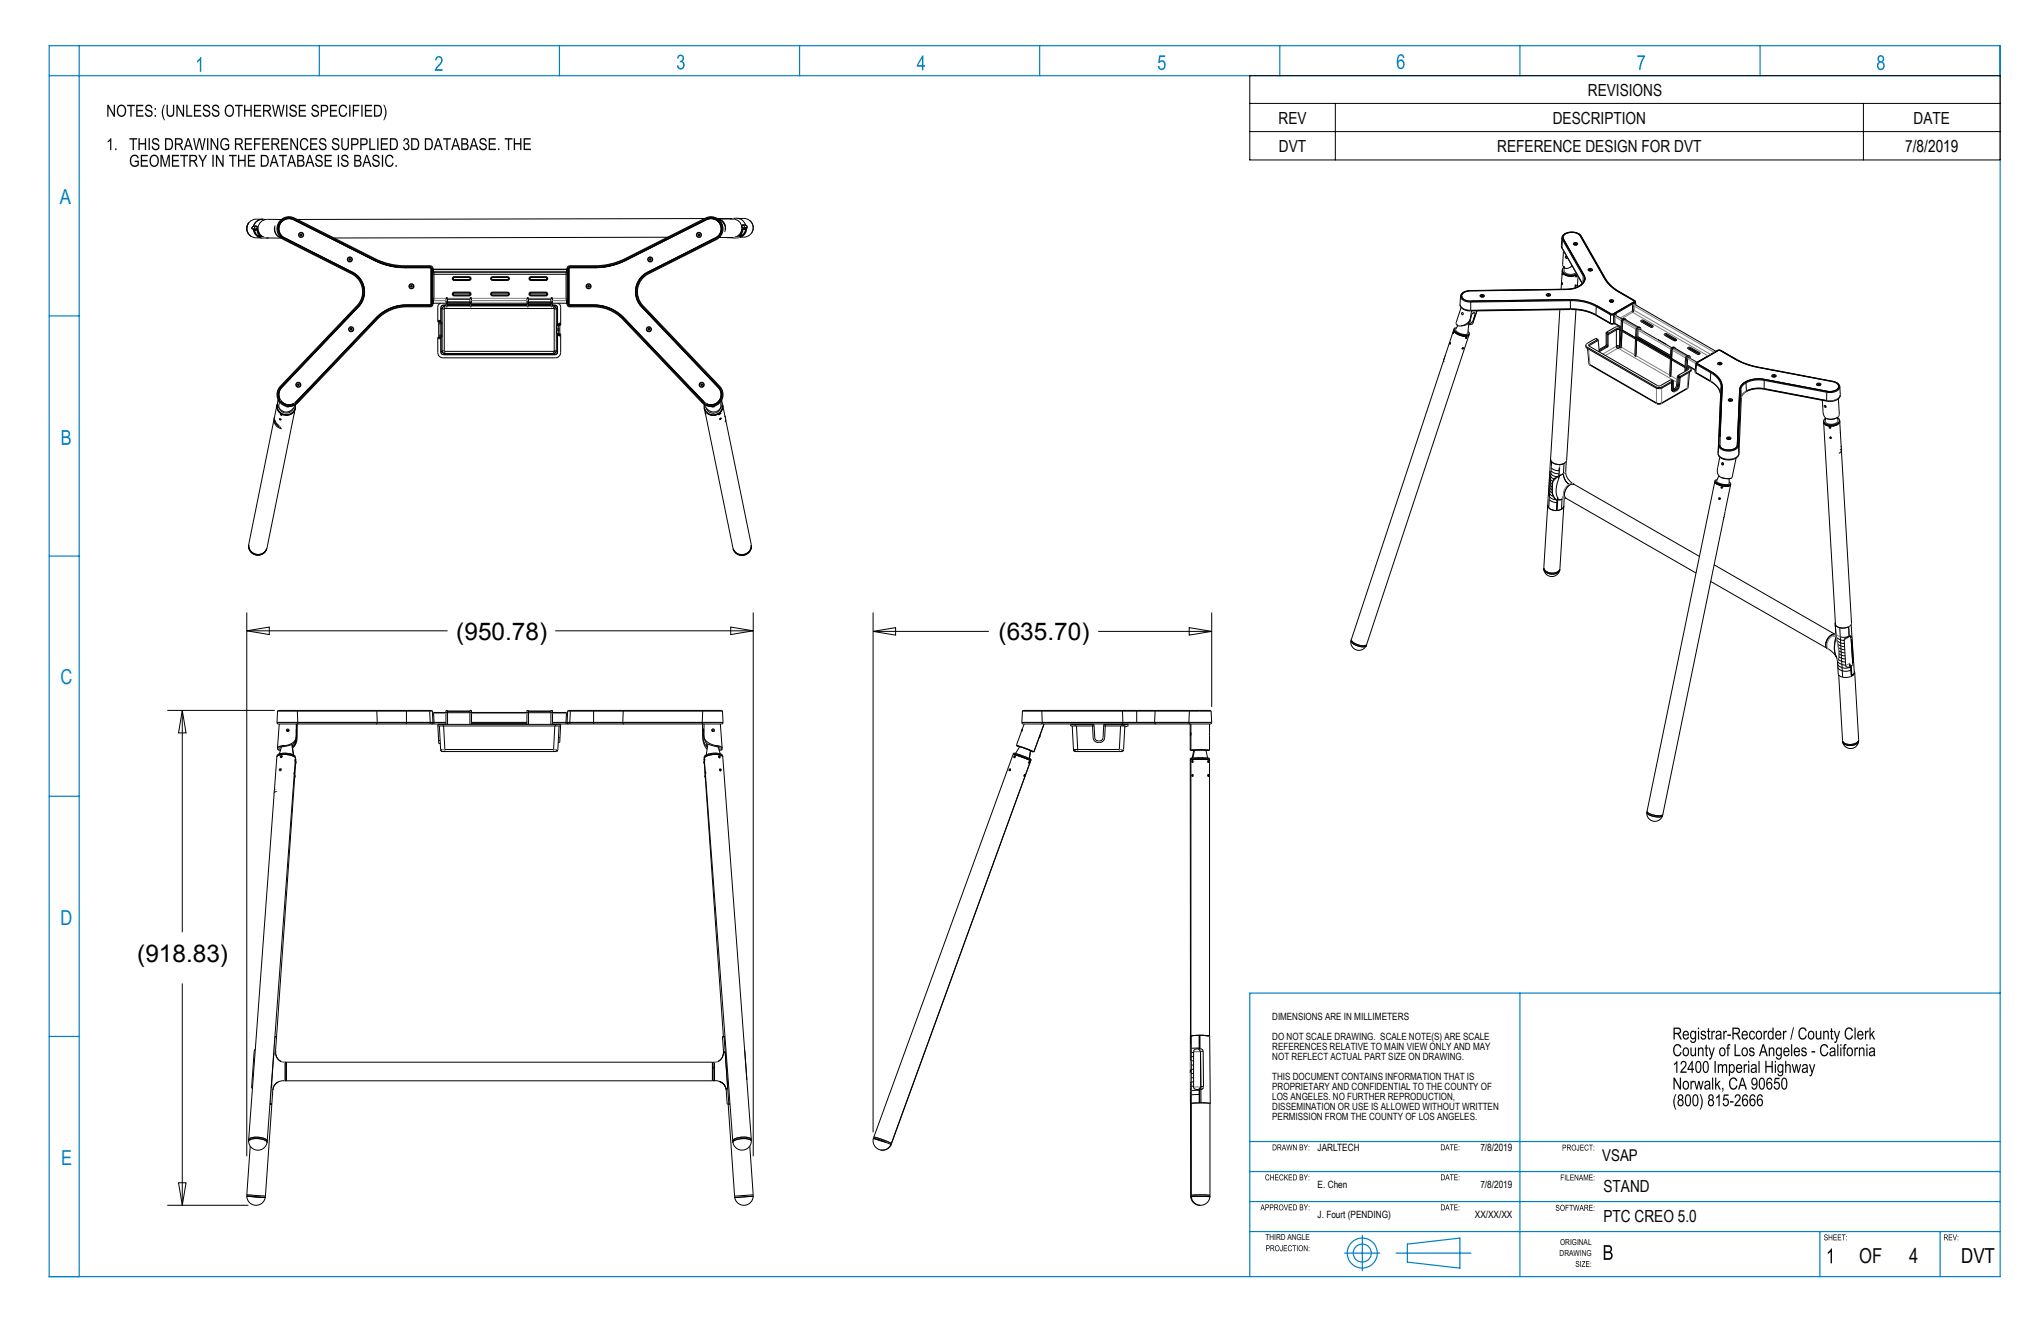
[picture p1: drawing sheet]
<svg xmlns="http://www.w3.org/2000/svg" width="432mm" height="279mm" viewBox="0 0 432 279" stroke-linecap="round" stroke-linejoin="round" font-family="sans-serif">
<defs><g id="words">
<g font-size="5.2">
<text x="96.5" y="135.4">(950.78)</text>
<text x="211.3" y="135.3">(635.70)</text>
<text x="29" y="203.4">(918.83)</text>
</g>
<g font-size="4.4" fill="#0080c0">
<text x="12.6" y="43.1">A</text>
<text x="12.8" y="144.7">C</text>
<text x="12.8" y="195.7">D</text>
<text x="13" y="246.4">E</text>
</g>
<g font-size="4.4" fill="#0a0605">
<text x="393.3" y="267.2">OF</text>
<text x="403.9" y="267.2">4</text>
</g>
<text font-size="4.4" x="414.9" y="267.1">DVT</text>
<g font-size="3.5" fill="#0a0605">
<text x="335.9" y="20.2">REVISIONS</text>
<text x="270.5" y="26.1">REV</text>
<text x="328.5" y="26.1">DESCRIPTION</text>
<text x="404.9" y="26.1">DATE</text>
<text x="270.6" y="32.1">DVT</text>
<text x="316.8" y="32.1">REFERENCE DESIGN FOR DVT</text>
<text x="339.2" y="252">STAND</text>
<text x="339.2" y="258.4">PTC CREO 5.0</text>
</g>
<text font-size="3.5" x="403.1" y="32.1">7/8/2019</text>
<text font-size="3.4" x="339" y="245.7">VSAP</text>
<g font-size="2.1" fill="#0a0605">
<text x="269.2" y="215.8">DIMENSIONS ARE IN MILLIMETERS</text>
<text x="269.2" y="220.1">DO NOT SCALE DRAWING. SCALE NOTE(S) ARE SCALE</text>
<text x="269.2" y="222.2">REFERENCES RELATIVE TO MAIN VIEW ONLY AND MAY</text>
<text x="269.2" y="224.3">NOT REFLECT ACTUAL PART SIZE ON DRAWING.</text>
<text x="269.2" y="228.5">THIS DOCUMENT CONTAINS INFORMATION THAT IS</text>
<text x="269.2" y="230.6">PROPRIETARY AND CONFIDENTIAL TO THE COUNTY OF</text>
<text x="269.2" y="232.8">LOS ANGELES. NO FURTHER REPRODUCTION,</text>
<text x="269.2" y="234.9">DISSEMINATION OR USE IS ALLOWED WITHOUT WRITTEN</text>
<text x="269.2" y="237">PERMISSION FROM THE COUNTY OF LOS ANGELES.</text>
</g>
<g font-size="2.1">
<text x="278.8" y="243.5">JARLTECH</text>
<text x="313.2" y="243.5">7/8/2019</text>
<text x="278.8" y="251.3">E. Chen</text>
<text x="313.2" y="251.3">7/8/2019</text>
<text x="278.8" y="257.6">J. Fourt (PENDING)</text>
<text x="312" y="257.6">XX/XX/XX</text>
</g>
<g font-size="1.7" fill="#0a0605">
<text x="267.7" y="262.4">THIRD ANGLE</text>
<text x="330.1" y="263.4">ORIGINAL</text>
<text x="330" y="265.7">DRAWING</text>
</g>
</g></defs>
<!-- layer: Layer 1 -->
<g fill="#0a0605">
<path d="M81.1 22.1h.2a2.99 2.99 0 0 1 0 3.3h-.2a3.5 3.5 0 0 0 0-3.3zM79.4 22.5v1.9a1.04 1.04 0 0 0 1.1-.6 1.04 1.04 0 0 0-.3-1.3zM79.1 22.2h.7a1.35 1.35 0 0 1 .7 2.3l-.4 .2h-1zM77.2 22.2h1.5v.3h-1.2v.7h1.1v.3h-1.1v.9h1.2v.3h-1.5zM76.4 22.2h.3v2.5h-.3zM74.6 22.2h1.4v.3h-1.1v.7h1v.3h-1v1.2h-.3zM73.9 22.2h.2v2.5h-.2zM72 22.4a.84 .84 0 0 1 .9-.2 .84 .84 0 0 1 .5 .7h-.2a.67 .67 0 0 0-.9-.4 .67 .67 0 0 0-.4 .9 .69 .69 0 0 0 .3 .9 .69 .69 0 0 0 .9-.1l.1-.4 .3 .1a.92 .92 0 0 1-1 .8 .92 .92 0 0 1-.8-1v-.8zM69.8 22.2h1.5v.3h-1.2v.7h1.1v.3h-1.1v.9h1.2v.3h-1.5zM68.1 22.5v.9h.6a.45 .45 0 0 0 .5-.5 .45 .45 0 0 0-.5-.4zM67.9 22.2h.7a.75 .75 0 0 1 .9 .7 .75 .75 0 0 1-.8 .8h-.6v1h-.2zM66.1 22.3a.78 .78 0 0 1 .9-.1 .78 .78 0 0 1 .4 .7h-.2a.45 .45 0 0 0-.6-.5 .45 .45 0 0 0-.2 .7h.1a.83 .83 0 0 1 1 .8 .83 .83 0 0 1-.8 .9 .83 .83 0 0 1-.9-.9l.3-.1a.53 .53 0 0 0 .6 .7 .53 .53 0 0 0 .3-.8l-.1-.1a.83 .83 0 0 1-.8-.3 .83 .83 0 0 1 0-1zM63.2 22.2h1.5v.3h-1.2v.7h1.1v.3h-1.1v.9h1.3v.3h-1.6zM61.5 22.3a.78 .78 0 0 1 .8-.1 .78 .78 0 0 1 .5 .7h-.3a.45 .45 0 0 0-.5-.5 .45 .45 0 0 0-.3 .7h.1a.83 .83 0 0 1 1 .8 .83 .83 0 0 1-.8 .9 .83 .83 0 0 1-.8-.9l.2-.1a.53 .53 0 0 0 .6 .7 .53 .53 0 0 0 .4-.8l-.1-.1a.83 .83 0 0 1-.9-.3 .83 .83 0 0 1 .1-1zM60.5 22.2h.3v2.5h-.3zM57.6 22.2h.2l.4 2.1 .5-2.1h.4l.4 2.1 .4-2.1h.3l-.5 2.5h-.3l-.5-2.2-.5 2.2h-.3zM55.9 22.4v.9h.6a.42 .42 0 0 0 .5-.4 .42 .42 0 0 0-.4-.5zM55.7 22.2a1.73 1.73 0 0 1 1.4 .1 .72 .72 0 0 1-.4 1.2l.8 1.2h-.4l-.2-.5a.73 .73 0 0 0-1-.6v1.1h-.2zM53.7 22.2h1.5v.3h-1.2v.7h1.1v.3h-1.1v.9h1.3v.3h-1.6zM51.6 22.2h.3v1h1.1v-1h.3v2.5h-.3v-1.2h-1.1v1.2h-.3zM49.7 22.2h1.7v.3h-.7v2.2h-.3v-2.2h-.7zM48 22.7a1.03 1.03 0 0 0-.2 1.1 1.03 1.03 0 0 0 .9 .6 1.13 1.13 0 0 0 .5-1 1.13 1.13 0 0 0-.7-1zM47.8 22.5a1 1 0 0 1 1.2-.2 1 1 0 0 1 .5 1.1 1.03 1.03 0 0 1-.9 1.3 1.03 1.03 0 0 1-1.1-1.2zM45.1 22.3a.78 .78 0 0 1 .8-.1 .78 .78 0 0 1 .5 .7h-.3a.45 .45 0 0 0-.5-.5 .45 .45 0 0 0-.3 .7h.1a.83 .83 0 0 1 1 .8 .83 .83 0 0 1-.8 .9 .83 .83 0 0 1-.8-.9l.2-.1a.53 .53 0 0 0 .7 .7 .53 .53 0 0 0 .3-.8l-.1-.1a.83 .83 0 0 1-.9-.3 .83 .83 0 0 1 .1-1zM43.1 22.3a.78 .78 0 0 1 .9-.1 .78 .78 0 0 1 .4 .7h-.2a.45 .45 0 0 0-.6-.5 .45 .45 0 0 0-.2 .7h.1a.83 .83 0 0 1 1 .8 .83 .83 0 0 1-.8 .9 .83 .83 0 0 1-.8-.9l.2-.1a.53 .53 0 0 0 .6 .7 .53 .53 0 0 0 .3-.8v-.1a.83 .83 0 0 1-.9-.3 .83 .83 0 0 1 0-1zM41 22.2h1.5v.3h-1.2v.7h1.1v.3h-1.1v.9h1.3v.3h-1.6zM39.4 22.2h.3v2.2h1v.3h-1.3zM37.3 22.2h.3l1.1 2v-2h.2v2.5h-.2l-1.1-2v2h-.3zM35.2 22.2h.3v1.4a.59 .59 0 0 0 .6 .8 .59 .59 0 0 0 .5-.8v-1.4h.3v1.4a.86 .86 0 0 1-.8 1.1 .86 .86 0 0 1-.9-1.1zM34.7 22.1h.2l-.3 .8a3.5 3.5 0 0 0 .3 2.5h-.2a2.99 2.99 0 0 1 0-3.3zM32.7 24.3h.3v.4h-.3zM32.7 22.9h.3v.3h-.3zM30.9 22.3a.78 .78 0 0 1 .9-.1 .78 .78 0 0 1 .4 .7h-.2a.45 .45 0 0 0-.6-.5 .45 .45 0 0 0-.2 .7h.1a.83 .83 0 0 1 1 .8 .83 .83 0 0 1-.8 .9 .83 .83 0 0 1-.9-.9l.3-.1a.53 .53 0 0 0 .6 .7 .53 .53 0 0 0 .3-.8l-.1-.1a.83 .83 0 0 1-.8-.3 .83 .83 0 0 1 0-1zM28.8 22.2h1.5v.3h-1.2v.7h1.1v.3h-1.1v.9h1.3v.3h-1.6zM26.9 22.2h1.6v.3h-.7v2.2h-.2v-2.2h-.7zM25.2 22.7a1.03 1.03 0 0 0-.2 1.1 1.03 1.03 0 0 0 .9 .6 1.13 1.13 0 0 0 .5-1 1.13 1.13 0 0 0-.7-1zM25 22.5a1 1 0 0 1 1.2-.2 1 1 0 0 1 .5 1.1 1.03 1.03 0 0 1-1 1.3 1.03 1.03 0 0 1-1-1.2zM22.7 22.2h.3l1.1 2v-2h.2v2.5h-.3l-1-2v2h-.3z"/>
<path d="M110.8 29.2h1.5v.3h-1.2v.8h1.1v.3h-1.1v.8h1.2v.3h-1.5zM108.7 29.2h.3v1.1h1v-1.1h.3v2.5h-.3v-1.1h-1v1.1h-.3zM106.8 29.2h1.6v.3h-.7v2.2h-.2v-2.2h-.7zM105.4 31.4h.2v.3h-.2zM103.4 29.2h1.5v.3h-1.2v.8h1.1v.3h-1.1v.8h1.2v.3h-1.5zM101.6 29.4a.78 .78 0 0 1 .9-.2 .78 .78 0 0 1 .4 .7l-.2 .1a.45 .45 0 0 0-.6-.6 .45 .45 0 0 0-.2 .7l.1 .1a.83 .83 0 0 1 1 .7 .83 .83 0 0 1-.8 .9 .83 .83 0 0 1-.8-.9h.2a.53 .53 0 0 0 .6 .7 .53 .53 0 0 0 .3-.9 .83 .83 0 0 1-.9-.4 .83 .83 0 0 1 0-.9zM100.2 29.5l-.3 1.2h.7zM100.1 29.2h.3l.8 2.5h-.3l-.2-.7h-.9l-.2 .7h-.3zM97.9 30.6v.8h.5a.44 .44 0 0 0 .5-.4 .44 .44 0 0 0-.6-.4zM97.9 29.5v.8h.4a.39 .39 0 0 0 .5-.4 .39 .39 0 0 0-.5-.4zM97.6 29.2h.8a.64 .64 0 0 1 .6 .5 .64 .64 0 0 1-.2 .7 .71 .71 0 0 1 .3 .8 .71 .71 0 0 1-.7 .5h-.8zM96.4 29.5l-.4 1.2h.7zM96.2 29.2h.3l.9 2.5h-.3l-.3-.7h-.8l-.3 .7h-.3zM93.7 29.2h1.7v.3h-.7v2.2h-.3v-2.2h-.7zM92.7 29.5l-.4 1.2h.7zM92.5 29.2h.3l.9 2.5h-.3l-.3-.7h-.8l-.3 .7h-.3zM90.2 29.5v1.9a1.01 1.01 0 0 0 1-.4 1.01 1.01 0 0 0 0-1.1l-.3-.3zM89.9 29.2h.7a1.35 1.35 0 0 1 .7 2.3l-.5 .2h-.9zM87.3 29.5v1.9a1.01 1.01 0 0 0 1.1-.4 1.01 1.01 0 0 0-.1-1.1l-.3-.3zM87 29.2h.7a1.35 1.35 0 0 1 .7 2.3l-.5 .2h-.9zM85.5 29.4a.62 .62 0 0 1 .9 .1 .62 .62 0 0 1-.2 .9 .7 .7 0 0 1 .2 1.2 .7 .7 0 0 1-1.1-.5l.2-.1 .1 .3a.45 .45 0 0 0 .7-.2 .45 .45 0 0 0-.5-.6v-.2a.38 .38 0 0 0 .5-.3 .38 .38 0 0 0-.3-.5 .38 .38 0 0 0-.4 .4h-.3zM82.8 29.5v1.9a1.01 1.01 0 0 0 1.1-.4 1.01 1.01 0 0 0-.1-1.1l-.3-.3zM82.5 29.2h.7a1.35 1.35 0 0 1 .7 2.3l-.5 .2h-.9zM80.6 29.2h1.5v.3h-1.3v.8h1.2v.3h-1.2v.8h1.3v.3h-1.5zM79.8 29.2h.3v2.5h-.3zM78.1 29.2h.3v2.2h1v.3h-1.3zM76.5 29.5v.9h.5a.45 .45 0 0 0 .5-.4 .45 .45 0 0 0-.5-.5zM76.2 29.2h.8a.75 .75 0 0 1 .8 .8 .75 .75 0 0 1-.8 .7h-.5v1h-.3zM74.6 29.5v.9h.5a.45 .45 0 0 0 .5-.4 .45 .45 0 0 0-.5-.5zM74.3 29.2h.8a.75 .75 0 0 1 .8 .8 .75 .75 0 0 1-.8 .7h-.5v1h-.3zM72.2 29.2h.3v1.5a.59 .59 0 0 0 .5 .8 .59 .59 0 0 0 .6-.8v-1.5h.2v1.5a.86 .86 0 0 1-.8 1.1 .86 .86 0 0 1-.8-1.1zM70.5 29.4a.78 .78 0 0 1 .8-.2 .78 .78 0 0 1 .5 .7l-.3 .1a.45 .45 0 0 0-.5-.6 .45 .45 0 0 0-.3 .7l.1 .1a.83 .83 0 0 1 1 .7 .83 .83 0 0 1-.8 .9 .83 .83 0 0 1-.8-.9h.2a.53 .53 0 0 0 .6 .7 .53 .53 0 0 0 .4-.9h-.1a.83 .83 0 0 1-.9-.4 .83 .83 0 0 1 .1-.9zM67.7 29.4a.78 .78 0 0 1 .9-.2 .78 .78 0 0 1 .4 .7l-.2 .1a.45 .45 0 0 0-.6-.6 .45 .45 0 0 0-.2 .7l.1 .1a.83 .83 0 0 1 1 .7 .83 .83 0 0 1-.8 .9 .83 .83 0 0 1-.9-.9h.3a.53 .53 0 0 0 .6 .7 .53 .53 0 0 0 .3-.9h-.1a.83 .83 0 0 1-.8-.4 .83 .83 0 0 1 0-.9zM65.6 29.2h1.5v.3h-1.2v.8h1.1v.3h-1.1v.8h1.3v.3h-1.6zM63.8 29.4a.84 .84 0 0 1 .9-.2 .84 .84 0 0 1 .5 .7l-.2 .1a.67 .67 0 0 0-.9-.4 .67 .67 0 0 0-.4 .9 .69 .69 0 0 0 .3 .8 .69 .69 0 0 0 .9-.1l.1-.3h.3a.91 .91 0 0 1-1.1 .9 .91 .91 0 0 1-.8-1.1l.1-.7zM61.4 29.2h.3l1.1 2v-2h.3v2.5h-.3l-1.1-1.9v1.9h-.3zM59.5 29.2h1.5v.3h-1.2v.8h1.1v.3h-1.1v.8h1.3v.3h-1.6zM57.7 29.5v.8h.6a.42 .42 0 0 0 .5-.3 .42 .42 0 0 0-.5-.5zM57.4 29.2a1.73 1.73 0 0 1 1.5 .2 .72 .72 0 0 1-.4 1.2l.7 1.1h-.3l-.3-.5a.73 .73 0 0 0-.9-.6v1.1h-.3zM55.5 29.2h1.5v.3h-1.2v.8h1.1v.3h-1.1v.8h1.2v.3h-1.5zM53.7 29.2h1.4v.3h-1.1v.8h1v.3h-1v1.1h-.3zM51.8 29.2h1.5v.3h-1.2v.8h1.1v.3h-1.1v.8h1.2v.3h-1.5zM50 29.5v.8h.6a.42 .42 0 0 0 .5-.3 .42 .42 0 0 0-.5-.5zM49.7 29.2a1.73 1.73 0 0 1 1.5 .2 .72 .72 0 0 1-.4 1.2l.7 1.1h-.3l-.3-.5a.73 .73 0 0 0-.9-.6v1.1h-.3zM46.9 29.4a.89 .89 0 0 1 1-.2 .89 .89 0 0 1 .6 .7l-.3 .1a.72 .72 0 0 0-.9-.5 .72 .72 0 0 0-.4 1 .8 .8 0 0 0 .4 .9 .8 .8 0 0 0 .9-.2v-.4h-.6v-.3h.9v.9a1.13 1.13 0 0 1-1.4 .2 1.13 1.13 0 0 1-.5-1.4zM44.6 29.2h.2l1.1 2v-2h.3v2.5h-.3l-1.1-1.9v1.9h-.2zM43.8 29.2h.3v2.5h-.3zM40.8 29.2h.3l.4 2.2 .5-2.2h.3l.5 2.2 .4-2.2h.3l-.6 2.5h-.2l-.5-2.2-.5 2.2h-.3zM39.8 29.5l-.3 1.2h.7zM39.7 29.2h.3l.8 2.5h-.3l-.2-.7h-.9l-.2 .7h-.3zM37.3 29.5v.8h.6a.42 .42 0 0 0 .5-.3 .42 .42 0 0 0-.5-.5zM37 29.2a1.73 1.73 0 0 1 1.5 .2 .72 .72 0 0 1-.4 1.2l.7 1.1h-.3l-.3-.5a.73 .73 0 0 0-.9-.6v1.1h-.3zM35.2 29.5v1.9a1.04 1.04 0 0 0 1.1-.6 1.04 1.04 0 0 0-.3-1.2zM34.9 29.2h.7a1.35 1.35 0 0 1 .7 2.3l-.4 .2h-1zM32.4 29.4a.78 .78 0 0 1 .8-.2 .78 .78 0 0 1 .5 .7l-.3 .1a.45 .45 0 0 0-.5-.6 .45 .45 0 0 0-.2 .8 .89 .89 0 0 1 .9 .4 .89 .89 0 0 1-.1 1 .86 .86 0 0 1-.9 .1 .86 .86 0 0 1-.5-.8h.3a.53 .53 0 0 0 .6 .7 .53 .53 0 0 0 .3-.9h-.1a.83 .83 0 0 1-.9-.4 .83 .83 0 0 1 .1-.9zM31.4 29.2h.3v2.5h-.3zM29.3 29.2h.3v1.1h1v-1.1h.3v2.5h-.3v-1.1h-1v1.1h-.3zM27.4 29.2h1.6v.3h-.7v2.2h-.2v-2.2h-.7zM24.4 31.4h.2v.3h-.2zM23.4 29.2h.2v2.5h-.3v-1.9l-.5 .3v-.3z"/>
<path d="M83.7 34.9h.3v.4h-.3zM81.8 33a.84 .84 0 0 1 .9-.3 .84 .84 0 0 1 .5 .7l-.2 .1a.67 .67 0 0 0-.9-.4 .67 .67 0 0 0-.4 .9 .69 .69 0 0 0 .3 .9 .69 .69 0 0 0 .9-.2l.1-.3 .3 .1a.91 .91 0 0 1-1 .8 .91 .91 0 0 1-.8-1v-.8zM80.8 32.7h.3v2.6h-.3zM79 32.9a.78 .78 0 0 1 .8-.1 .78 .78 0 0 1 .5 .7h-.3a.45 .45 0 0 0-.5-.5 .45 .45 0 0 0-.3 .7h.2a.83 .83 0 0 1 1 .7 .83 .83 0 0 1-.8 1 .83 .83 0 0 1-.9-.9l.3-.1a.53 .53 0 0 0 .6 .7 .53 .53 0 0 0 .3-.8l-.1-.1a.83 .83 0 0 1-.9-.4 .83 .83 0 0 1 .1-.9zM77.6 33l-.4 1.2h.7zM77.4 32.7h.3l.9 2.6h-.3l-.3-.8h-.8l-.3 .8h-.3zM75.2 34.1v.9h.5a.44 .44 0 0 0 .5-.5 .44 .44 0 0 0-.5-.4zM75.2 33v.8h.5a.39 .39 0 0 0 .4-.4 .39 .39 0 0 0-.5-.4zM74.9 32.7h.8a.64 .64 0 0 1 .7 .5 .64 .64 0 0 1-.3 .7 .71 .71 0 0 1 .4 .9 .71 .71 0 0 1-.8 .5h-.8zM72.4 32.9a.78 .78 0 0 1 .8-.1 .78 .78 0 0 1 .5 .7h-.3a.45 .45 0 0 0-.5-.5 .45 .45 0 0 0-.3 .7h.2a.83 .83 0 0 1 1 .7 .83 .83 0 0 1-.8 1 .83 .83 0 0 1-.9-.9l.3-.1a.53 .53 0 0 0 .6 .7 .53 .53 0 0 0 .3-.8l-.1-.1a.83 .83 0 0 1-.8-.4 .83 .83 0 0 1 0-.9zM71.5 32.7h.2v2.6h-.2zM68.7 32.7h1.5v.3h-1.2v.8h1.1v.3h-1.1v.9h1.2v.3h-1.5zM66.9 32.9a.78 .78 0 0 1 .9-.1 .78 .78 0 0 1 .4 .7h-.2a.45 .45 0 0 0-.6-.5 .45 .45 0 0 0-.2 .7h.1a.83 .83 0 0 1 1 .7 .83 .83 0 0 1-.8 1 .83 .83 0 0 1-.8-.9l.2-.1a.53 .53 0 0 0 .6 .7 .53 .53 0 0 0 .3-.8l-.1-.1a.83 .83 0 0 1-.8-.4 .83 .83 0 0 1 0-.9zM65.5 33l-.3 1.2h.7zM65.4 32.7h.3l.8 2.6h-.3l-.2-.8h-.9l-.2 .8h-.3zM63.2 34.1v.9h.5a.44 .44 0 0 0 .5-.5 .44 .44 0 0 0-.6-.4zM63.2 33v.8h.4a.39 .39 0 0 0 .5-.4 .39 .39 0 0 0-.5-.4zM62.9 32.7h.8a.64 .64 0 0 1 .6 .5 .64 .64 0 0 1-.2 .7 .71 .71 0 0 1 .3 .9 .71 .71 0 0 1-.7 .5h-.8zM61.7 33l-.4 1.2h.7zM61.5 32.7h.3l.9 2.6h-.3l-.3-.8h-.9l-.2 .8h-.3zM59 32.7h1.7v.3h-.7v2.3h-.3v-2.3h-.7zM58 33l-.4 1.2h.7zM57.8 32.7h.3l.9 2.6h-.3l-.3-.8h-.9l-.2 .8h-.3zM55.4 33v2a1.04 1.04 0 0 0 1.2-.6 1.04 1.04 0 0 0-.4-1.3zM55.2 32.7h.7a1.35 1.35 0 0 1 .7 2.3l-.5 .3h-.9zM52.4 32.7h1.5v.3h-1.2v.8h1.2v.3h-1.2v.9h1.3v.3h-1.6zM50.3 32.7h.3v1.1h1.1v-1.1h.3v2.6h-.3v-1.2h-1.1v1.2h-.3zM48.4 32.7h1.7v.3h-.7v2.3h-.3v-2.3h-.7zM45.7 32.7h.3l1.1 2v-2h.2v2.6h-.3l-1.1-2v2h-.2zM44.9 32.7h.3v2.6h-.3zM41.9 32.7h.4l.6 1.2 .6-1.2h.3l-.8 1.5v1.1h-.3v-1.1zM40.3 33v.9h.6a.42 .42 0 0 0 .5-.4 .42 .42 0 0 0-.4-.5zM40.1 32.7a1.73 1.73 0 0 1 1.4 .2 .72 .72 0 0 1-.4 1.2l.8 1.2h-.4l-.2-.6a.73 .73 0 0 0-1-.5v1.1h-.2zM38.1 32.7h1.7v.3h-.7v2.3h-.3v-2.3h-.7zM36.4 32.7h1.5v.3h-1.3v.8h1.2v.3h-1.2v.9h1.3v.3h-1.5zM33.9 32.7h.5l.6 2.2 .6-2.2h.3v2.6h-.2v-2.1l-.6 2.1h-.3l-.6-2.2v2.2h-.3zM32.1 33.2a1.03 1.03 0 0 0-.2 1.2 1.03 1.03 0 0 0 .9 .6 1.13 1.13 0 0 0 .5-1.1 1.13 1.13 0 0 0-.7-.9zM31.9 33.1a1 1 0 0 1 1.2-.2 1 1 0 0 1 .5 1.1 1.02 1.02 0 0 1-1 1.3 1.02 1.02 0 0 1-1-1.3zM29.8 32.7h1.5v.3h-1.2v.8h1.1v.3h-1.1v.9h1.2v.3h-1.5zM27.8 33a.89 .89 0 0 1 .9-.3 .89 .89 0 0 1 .6 .8h-.2a.72 .72 0 0 0-.9-.5 .72 .72 0 0 0-.5 1 .8 .8 0 0 0 .4 .9 .8 .8 0 0 0 1-.1v-.5h-.6v-.3h.9v.9a1.13 1.13 0 0 1-1.5 .2 1.13 1.13 0 0 1-.4-1.3z"/>
</g>
<g fill="none" stroke="#0080c0" stroke-width=".25">
<path d="M10.4 9.7h412.8v260.3h-412.8zM10.4 16h412.8M16.8 9.7v260.3M67.6 9.7v6.3M118.4 9.7v6.3M169.2 9.7v6.3M220 9.7v6.3M270.8 9.7v6.3M321.6 9.7v6.3M372.4 9.7v6.3M10.4 66.8h6.4M10.4 117.6h6.4"/>
<path d="M10.4 168.4h6.4M10.4 219.2h6.4M321.6 210v60M423.2 210h-158.8v60M264.4 241.4h158.8M264.4 247.8h158.8M264.4 254.1h158.8M264.4 260.5h158.8M284.5 265h7.4M288.2 261.3v7.5M295.3 265h15.9M297.7 263.1l11.2-1.2v6.3l-11.2-1.3z"/>
<path d="M385 260.5v9.5M410.5 260.5v9.5"/>
<circle cx="288.2" cy="265" r="1.9"/>
<circle cx="288.2" cy="265" r="3.2"/>
</g>
<path d="M264.4 16h158.8v17.8h-158.8zM264.4 21.9h158.8M264.4 27.8h158.8M282.5 21.9v11.9M394.2 21.9v11.9" fill="none" stroke="#000" stroke-width=".21"/>
<g fill="#0a0605">
<path d="M387.4 264.1h.2v3.1h-.3v-2.4l-.6 .4v-.4z"/>
<path d="M337.1 243.2h.2v.2h-.2zM337.1 242.4h.2v.2h-.2zM336.2 242.1h.8v.2h-.3v1.1h-.2v-1.1h-.3zM335.4 242.2l.4-.1 .3 .3-.2-.1a.44 .44 0 0 0-.6 .4 .44 .44 0 0 0 .6 .5l.1-.3 .1 .1a.46 .46 0 0 1-.6 .3 .46 .46 0 0 1-.3-.6zM334.3 242.1h.7v.2h-.5v.3h.5v.2h-.5v.4h.6v.2h-.8zM334 242.1h.1v1a.25 .25 0 0 1-.4 .3 .24 .24 0 0 1 0-.4l.1 .2h.1zM332.7 242.3v.7l.1 .2a.44 .44 0 0 0 .5-.5 .44 .44 0 0 0-.6-.4zM332.6 242.3a.6 .6 0 0 1 .9 .3 .6 .6 0 0 1-.5 .8 .71 .71 0 0 1-.4-1.1zM331.7 242.2v.5l.5-.1-.1-.3zM331.5 242.1h.5a.34 .34 0 0 1 .3 .3 .34 .34 0 0 1-.3 .4l.4 .6h-.2l-.4-.6h-.1v.6h-.2zM330.7 242.3v.4h.3a.22 .22 0 0 0 .2-.2 .22 .22 0 0 0-.2-.2zM330.6 242.1h.4a.37 .37 0 0 1 .4 .4 .37 .37 0 0 1-.4 .3h-.3v.6h-.1z"/>
<path d="M337.2 249.5h.1v.2h-.1zM337.2 248.8h.1v.1h-.1zM336.2 248.4h.7v.2h-.5v.4h.5v.1h-.5v.4h.6v.2h-.8zM335.1 248.4h.2l.2 1.1 .3-1.1h.2v1.3h-.1v-1.1l-.3 1.1h-.1l-.3-1.1v1.1h-.1zM334.5 248.6l-.2 .6h.4zM334.4 248.4h.2l.4 1.3h-.2l-.1-.4h-.4l-.1 .4h-.2zM333.1 248.4h.2l.5 1v-1h.1v1.3h-.1l-.5-1v1h-.2zM332.2 248.4h.7v.2h-.6v.4h.6v.1h-.6v.4h.7v.2h-.8zM331.4 248.4h.2v1.1h.4v.2h-.6zM331.1 248.4h.1v1.3h-.1zM330.2 248.4h.7v.2h-.6v.4h.5v.1h-.5v.6h-.1z"/>
<path d="M337.2 255.9h.1v.2h-.1zM337.2 255.2h.1v.2h-.1zM336.2 254.8h.7v.2h-.6v.4h.6v.1h-.6v.4h.7v.2h-.8zM335.3 255v.4h.5a.21 .21 0 0 0 .1-.3 .21 .21 0 0 0-.3-.1zM335.2 254.8h.4a.34 .34 0 0 1 .4 .3 .34 .34 0 0 1-.3 .4l.4 .6h-.2l-.4-.6h-.2v.6h-.1zM334.6 255l-.2 .6h.4zM334.5 254.8h.2l.4 1.3h-.2l-.1-.4h-.4l-.1 .4h-.2zM332.8 254.8h.2l.2 1.1 .2-1.1h.2l.2 1.1 .2-1.1h.1l-.2 1.3h-.2l-.2-1.1-.3 1.1h-.1zM332 254.8h.8v.2h-.3v1.1h-.2v-1.1h-.3zM331.2 254.8h.7v.2h-.5v.4h.4v.1h-.4v.6h-.2zM330.3 255.1l-.1 .6 .2 .2a.44 .44 0 0 0 .5-.5 .44 .44 0 0 0-.6-.3zM330.2 255a.6 .6 0 0 1 .9 .3 .6 .6 0 0 1-.5 .8 .69 .69 0 0 1-.4-1.1zM329.3 254.9a.38 .38 0 0 1 .4-.1 .38 .38 0 0 1 .2 .4h-.1a.22 .22 0 0 0-.3-.3 .22 .22 0 0 0-.1 .4 .41 .41 0 0 1 .5 .3 .41 .41 0 0 1-.3 .5 .41 .41 0 0 1-.5-.4h.2a.27 .27 0 0 0 .1 .3 .27 .27 0 0 0 .4-.2 .27 .27 0 0 0-.3-.3 .35 .35 0 0 1-.3-.2 .35 .35 0 0 1 .1-.4z"/>
<path d="M336.5 267.8h.1v.2h-.1zM336.5 267.1h.1v.1h-.1zM335.5 266.7h.8v.2h-.6v.3h.5v.2h-.5v.4h.6v.2h-.8zM334.7 266.7h.7l-.6 1.1h.6v.2h-.8l.6-1.1h-.5zM334.3 266.7h.2v1.3h-.2zM333.5 266.8a.37 .37 0 0 1 .4-.1 .37 .37 0 0 1 .2 .4h-.1a.22 .22 0 0 0-.3-.3 .22 .22 0 0 0-.1 .4 .4 .4 0 0 1 .5 .3 .4 .4 0 0 1-.3 .5 .4 .4 0 0 1-.5-.4l.2-.1a.26 .26 0 0 0 .1 .4 .26 .26 0 0 0 .4-.2 .26 .26 0 0 0-.3-.3 .35 .35 0 0 1-.3-.2 .35 .35 0 0 1 .1-.4z"/>
<path d="M339.6 265v1.1h.6a.54 .54 0 0 0 .6-.6 .54 .54 0 0 0-.6-.5zM339.6 263.7v1h.6a.48 .48 0 0 0 .5-.5 .48 .48 0 0 0-.6-.5zM339.3 263.4h.9a.8 .8 0 0 1 .8 .5 .8 .8 0 0 1-.3 .9 .88 .88 0 0 1 .4 1 .88 .88 0 0 1-.9 .7h-.9z"/>
<path d="M390.6 262.2h.1v.1h-.1zM390.6 261.4h.1v.2h-.1zM389.7 261.1h.8v.1h-.4v1.1h-.1v-1.1h-.3zM388.8 261.1h.7v.1h-.6v.4h.6v.2h-.6v.4h.7v.1h-.8zM387.9 261.1h.7v.1h-.6v.4h.6v.2h-.6v.4h.6v.1h-.7zM386.9 261.1h.1v.5h.5v-.5h.2v1.2h-.2v-.5h-.5v.5h-.1zM386 261.2a.37 .37 0 0 1 .4-.1 .37 .37 0 0 1 .3 .3l-.2 .1a.22 .22 0 0 0-.2-.3 .22 .22 0 0 0-.1 .4 .4 .4 0 0 1 .5 .3 .4 .4 0 0 1-.4 .4 .4 .4 0 0 1-.4-.4h.1a.26 .26 0 0 0 .2 .4 .26 .26 0 0 0 .3-.2 .26 .26 0 0 0-.2-.3 .35 .35 0 0 1-.3-.3 .35 .35 0 0 1 0-.3z"/>
<path d="M414.2 262.2h.1v.1h-.1zM414.2 261.4h.1v.2h-.1zM413.1 261.1h.2l.3 1.1 .3-1.1h.1l-.4 1.2h-.1zM412.3 261.1h.7v.1h-.6v.4h.6v.2h-.6v.4h.6v.1h-.7zM411.4 261.2v.4l.5-.1v-.2zM411.3 261.1h.4a.34 .34 0 0 1 .4 .3 .34 .34 0 0 1-.3 .4l.4 .5h-.2l-.4-.5h-.2v.5h-.1z"/>
<path d="M276.9 243.1h.1v.2h-.1zM276.9 242.4h.1v.2h-.1zM275.8 242.1h.2l.3 .6 .3-.6h.1l-.4 .7v.5h-.1v-.5zM275.1 242.7v.5l.4-.1v-.3zM275.1 242.2v.4l.4-.1v-.2zM275 242.1h.3a.32 .32 0 0 1 .4 .2 .32 .32 0 0 1-.2 .3 .35 .35 0 0 1 .2 .5 .35 .35 0 0 1-.4 .2h-.3zM273.5 242.1h.2l.5 .9v-.9h.1v1.2h-.1l-.5-1v1h-.2zM272.1 242.1h.2l.2 1 .2-1h.2l.2 1 .2-1h.1l-.2 1.2h-.2l-.2-1.1-.3 1.1h-.1zM271.6 242.2l-.1 .6h.3zM271.6 242.1h.1l.4 1.2h-.1l-.2-.4h-.4l-.1 .4h-.1zM270.4 242.2v.4h.4a.21 .21 0 0 0 .1-.2 .21 .21 0 0 0-.2-.2zM270.3 242.1h.4a.34 .34 0 0 1 .4 .3 .34 .34 0 0 1-.3 .3l.4 .6h-.2l-.4-.5h-.2v.5h-.1zM269.4 242.2v1a.48 .48 0 0 0 .5-.5 .48 .48 0 0 0-.5-.5zM269.2 242.1a.65 .65 0 0 1 .9 .6 .65 .65 0 0 1-.9 .6z"/>
<path d="M276.9 249.5h.1v.2h-.1zM276.9 248.7h.1v.2h-.1zM275.8 248.4h.2l.3 .6 .3-.6h.1l-.4 .7v.6h-.1v-.6zM275.1 249.1v.4l.5-.1-.1-.3zM275.1 248.6v.3h.4v-.3zM275 248.4h.3a.32 .32 0 0 1 .4 .2 .32 .32 0 0 1-.2 .4 .35 .35 0 0 1 .2 .4 .35 .35 0 0 1-.4 .3h-.3zM273.7 248.6v.9a.48 .48 0 0 0 .6-.5 .48 .48 0 0 0-.6-.4zM273.6 248.4a.65 .65 0 0 1 .8 .6 .65 .65 0 0 1-.8 .7zM272.6 248.4h.8v.2h-.6v.3h.5v.2h-.5v.4h.6v.2h-.8zM271.7 248.4h.1v.6l.5-.6h.2l-.4 .5 .4 .8h-.2l-.3-.7-.2 .2v.5h-.1zM270.8 248.5l.5-.1 .2 .3-.2-.1a.44 .44 0 0 0-.5 .4 .44 .44 0 0 0 .5 .5l.1-.3 .1 .1a.46 .46 0 0 1-.5 .3 .46 .46 0 0 1-.4-.6zM269.8 248.4h.7v.2h-.6v.3h.5v.2h-.5v.4h.6v.2h-.7zM268.7 248.4h.2v.5h.5v-.5h.1v1.3h-.1v-.6h-.5v.6h-.2zM267.8 248.5l.5-.1 .3 .3-.3-.1a.44 .44 0 0 0-.5 .4 .44 .44 0 0 0 .5 .5l.1-.3 .2 .1a.46 .46 0 0 1-.6 .3 .46 .46 0 0 1-.3-.6z"/>
<path d="M276.9 255.8h.1v.2h-.1zM276.9 255.1h.1v.2h-.1zM275.8 254.7h.2l.3 .6 .3-.6h.1l-.4 .8v.5h-.1v-.5zM275.1 255.4v.4h.5l-.1-.3zM275.1 254.9v.4l.4-.1v-.3zM275 254.7h.4a.32 .32 0 0 1 .3 .3 .32 .32 0 0 1-.2 .3 .35 .35 0 0 1 .2 .4 .35 .35 0 0 1-.3 .3h-.4zM273.7 254.9v.9a.48 .48 0 0 0 .6-.4 .48 .48 0 0 0-.6-.5zM273.6 254.7a.65 .65 0 0 1 .8 .7 .65 .65 0 0 1-.8 .6zM272.6 254.7h.8v.2h-.6v.4h.5v.1h-.5v.4h.6v.2h-.8zM271.6 254.7h.1l.4 1.2 .3-1.2h.1l-.4 1.3h-.1zM270.8 255l-.1 .6 .2 .2a.44 .44 0 0 0 .5-.5 .44 .44 0 0 0-.6-.3zM270.7 254.9a.6 .6 0 0 1 .9 .3 .6 .6 0 0 1-.6 .8 .69 .69 0 0 1-.3-1.1zM269.7 254.9v.4h.5a.21 .21 0 0 0 0-.3 .21 .21 0 0 0-.2-.1zM269.6 254.7h.4a.34 .34 0 0 1 .4 .3 .34 .34 0 0 1-.3 .4l.4 .6h-.2l-.4-.6h-.2v.6h-.1zM268.8 254.9v.4h.2a.22 .22 0 0 0 .3-.2 .22 .22 0 0 0-.3-.2zM268.7 254.7h.3a.37 .37 0 0 1 .4 .4 .37 .37 0 0 1-.4 .4h-.2v.5h-.1zM267.8 254.9v.4h.3a.22 .22 0 0 0 .2-.2 .22 .22 0 0 0-.2-.2zM267.7 254.7h.4a.37 .37 0 0 1 .4 .4 .37 .37 0 0 1-.4 .4h-.3v.5h-.1zM267.1 254.9l-.1 .6h.3zM267.1 254.7h.1l.4 1.3h-.1l-.2-.4h-.4l-.1 .4h-.1z"/>
<path d="M276.9 264.5h.1v.1h-.1zM276.9 263.7h.1v.2h-.1zM275.8 263.4h.2l.5 1v-1h.1v1.2h-.1l-.5-.9v.9h-.2zM274.9 263.6v.6l.2 .3a.44 .44 0 0 0 .5-.5 .44 .44 0 0 0-.7-.4zM274.9 263.5a.6 .6 0 0 1 .8 .4 .6 .6 0 0 1-.5 .8 .71 .71 0 0 1-.3-1.2zM274.4 263.4h.1v1.2h-.1zM273.4 263.4h.8v.1h-.3v1.1h-.1v-1.1h-.4zM272.6 263.5l.5-.1 .2 .3-.2-.1a.44 .44 0 0 0-.5 .4 .44 .44 0 0 0 .5 .4l.1-.2h.1a.46 .46 0 0 1-.5 .4 .46 .46 0 0 1-.3-.6zM271.6 263.4h.7v.1h-.6v.4h.6v.2h-.6v.4h.6v.1h-.7zM271.2 263.4h.2l-.1 1-.2 .3-.2-.1-.1-.3 .2 .2 .2-.1zM270 263.6l-.1 .6 .2 .3a.44 .44 0 0 0 .5-.5 .44 .44 0 0 0-.6-.4zM269.9 263.5a.6 .6 0 0 1 .9 .4 .6 .6 0 0 1-.6 .8 .71 .71 0 0 1-.3-1.2zM268.9 263.5v.4l.5-.1v-.2zM268.8 263.4h.4a.34 .34 0 0 1 .4 .3 .34 .34 0 0 1-.3 .4l.4 .5h-.2l-.4-.5h-.2v.5h-.1zM268 263.5v.5h.2a.22 .22 0 0 0 .3-.2 .22 .22 0 0 0-.3-.3zM267.8 263.4h.4a.37 .37 0 0 1 .4 .4 .37 .37 0 0 1-.4 .3h-.2v.5h-.2z"/>
<path d="M308.6 243.1h.1v.2h-.1zM308.6 242.4h.1v.2h-.1zM307.7 242h.7v.2h-.6v.4h.5v.1h-.5v.4h.6v.2h-.7zM306.7 242h.8v.2h-.3v1.1h-.1v-1.1h-.4zM306.2 242.2l-.2 .6h.4zM306.1 242h.2l.4 1.3h-.2l-.1-.4h-.4l-.1 .4h-.2zM305 242.2v.9a.48 .48 0 0 0 .5-.4 .48 .48 0 0 0-.5-.5zM304.8 242a.65 .65 0 0 1 .9 .7 .65 .65 0 0 1-.9 .6z"/>
<path d="M308.6 249.5h.2v.1h-.2zM308.6 248.7h.2v.2h-.2zM307.7 248.4h.7v.1h-.6v.4h.6v.2h-.6v.4h.6v.1h-.7zM306.7 248.4h.8v.1h-.3v1.1h-.1v-1.1h-.4zM306.2 248.5l-.1 .6h.3zM306.1 248.4h.2l.4 1.2h-.1l-.2-.3h-.4l-.1 .3h-.1zM305 248.5v1a.48 .48 0 0 0 .6-.5 .48 .48 0 0 0-.6-.5zM304.9 248.4a.65 .65 0 0 1 .8 .6 .65 .65 0 0 1-.8 .6z"/>
<path d="M308.6 255.8h.2v.2h-.2zM308.6 255.1h.2v.2h-.2zM307.7 254.7h.7v.2h-.6v.4h.5v.1h-.5v.4h.6v.2h-.7zM306.7 254.7h.8v.2h-.3v1.1h-.1v-1.1h-.4zM306.2 254.9l-.2 .6h.4zM306.1 254.7h.2l.4 1.3h-.2l-.1-.4h-.4l-.1 .4h-.1zM305 254.9v.9a.48 .48 0 0 0 .5-.4 .48 .48 0 0 0-.5-.5zM304.8 254.7a.65 .65 0 0 1 .9 .7 .65 .65 0 0 1-.9 .6z"/>
</g>
<g fill="#0080c0">
<path d="M42.4 12.1h.2v3.1h-.3v-2.5l-.6 .5v-.4z"/>
<path d="M92.3 12.1a.88 .88 0 0 1 1.3 .1 .88 .88 0 0 1-.2 1.3l-1 1.1h1.2v.4h-1.6a3.2 3.2 0 0 1 1.2-1.8 .53 .53 0 0 0-.1-1 .53 .53 0 0 0-.7 .6h-.4z"/>
<path d="M143.5 11.7a.76 .76 0 0 1 1.1 .2 .76 .76 0 0 1-.2 1.1 .87 .87 0 0 1 .3 1.3 .87 .87 0 0 1-1.4 0l-.1-.5h.3l.1 .3a.56 .56 0 0 0 .8 0 .56 .56 0 0 0 0-.8l-.6-.1v-.3a.47 .47 0 0 0 .6-.3 .47 .47 0 0 0-.2-.6 .47 .47 0 0 0-.6 .2l-.1 .2-.3-.1z"/>
<path d="M245.3 11.7h1.2v.4h-1l-.1 .8a.85 .85 0 0 1 1 .1 .85 .85 0 0 1 .2 1 .82 .82 0 0 1-.9 .8 .82 .82 0 0 1-.7-.8l.3-.1a.54 .54 0 0 0 .6 .6 .54 .54 0 0 0 .4-.7 .54 .54 0 0 0-.3-.7 .54 .54 0 0 0-.7 .3l-.3-.1z"/>
<path d="M346.4 11.7h1.6v.3a5.6 5.6 0 0 0-.9 2.8h-.3l.1-.9 .7-1.8h-1.2z"/>
<path d="M13.4 92.7v1h.6a.54 .54 0 0 0 .6-.5 .54 .54 0 0 0-.6-.5zM13.4 91.3v1h.5a.48 .48 0 0 0 .6-.5 .48 .48 0 0 0-.6-.5zM13.1 91h.9a.8 .8 0 0 1 .8 .5 .8 .8 0 0 1-.3 .9 .88 .88 0 0 1 .4 1.1 .88 .88 0 0 1-.9 .6h-.9z"/>
<path d="M195.1 12.4l-.8 1.4h.8zM195.1 11.7h.3v2.1h.3v.3h-.3v.8h-.3v-.8h-1.1v-.3z"/>
<path d="M296 13.1a.7 .7 0 0 0-.1 .8 .7 .7 0 0 0 .7 .4 .72 .72 0 0 0 .3-.8 .72 .72 0 0 0-.7-.6zM295.9 11.6a.72 .72 0 0 1 .8-.1 .72 .72 0 0 1 .4 .7l-.3 .1a.47 .47 0 0 0-.5-.5 .47 .47 0 0 0-.4 .5l-.1 .7a.74 .74 0 0 1 1-.4 .74 .74 0 0 1 .4 1 .81 .81 0 0 1-.7 1 .81 .81 0 0 1-.9-.8v-1.5z"/>
<path d="M397.5 12.5a.45 .45 0 0 0 .9 0 .45 .45 0 0 0-.9 0zM397.6 13.4a.6 .6 0 0 0-.1 .9 .6 .6 0 0 0 .9 0 .6 .6 0 0 0-.1-.9 .46 .46 0 0 0-.7 0zM397.4 11.9a.76 .76 0 0 1 1.1 .1 .76 .76 0 0 1-.2 1.1 .91 .91 0 0 1 .3 1.4 .91 .91 0 0 1-1.4 0 .91 .91 0 0 1 .4-1.4l-.4-.4z"/>
</g>
<g fill="#0a0605">
<path d="M395.5 217.3h.3v1.5l.5-.8h.4l-.6 .7 .6 1.2h-.3l-.5-1-.1 .2v.8h-.3zM394.6 218h.2v.3l.2-.3 .4 .1-.1 .3-.3-.1-.1 .2-.1 1.4h-.2zM393.3 218.4l-.1 .4h.8l-.2-.5zM393.1 218.2a.71 .71 0 0 1 .9-.1 .71 .71 0 0 1 .2 .9h-1a.44 .44 0 0 0 .2 .6 .44 .44 0 0 0 .6-.3h.2a.7 .7 0 0 1-.8 .6 .7 .7 0 0 1-.5-.9zM392.3 217.3h.3v2.6h-.3zM390.6 217.6a.82 .82 0 0 1 .9-.3 .82 .82 0 0 1 .5 .7l-.2 .1a.66 .66 0 0 0-.9-.4 .66 .66 0 0 0-.4 .9 .68 .68 0 0 0 .3 .9 .68 .68 0 0 0 .9-.2l.1-.3 .2 .1a.9 .9 0 0 1-1 .8 .9 .9 0 0 1-.7-1.1v-.7zM388 218h.2l.4 1.5 .5-1.5h.2l-.6 1.9a.57 .57 0 0 1-.6 .7v-.3l.3-.1 .1-.3zM387.4 217.6l.2-.2v.6h.3v.3h-.3v1.2l.3 .1-.1 .3-.4-.2v-1.4h-.2v-.3h.2zM385.7 218h.2v.3a.53 .53 0 0 1 .7-.3 .53 .53 0 0 1 .3 .7v1.2h-.2v-1.2a.39 .39 0 0 0-.5-.5 .39 .39 0 0 0-.2 .7v1h-.3zM384.1 218h.3v1.3a.34 .34 0 0 0 .4 .3 .34 .34 0 0 0 .3-.4v-1.2h.2v1.9h-.2v-.3a.53 .53 0 0 1-.7 .3 .53 .53 0 0 1-.3-.7zM382.9 218.4a.83 .83 0 0 0 .3 1.2 .78 .78 0 0 0 .4-.7 .78 .78 0 0 0-.4-.7zM382.7 218.2a.7 .7 0 0 1 .8-.1 .7 .7 0 0 1 .4 .8 .73 .73 0 0 1-.7 1 .73 .73 0 0 1-.7-1zM380.8 217.6a.82 .82 0 0 1 .9-.3 .82 .82 0 0 1 .5 .7l-.2 .1a.66 .66 0 0 0-.9-.4 .66 .66 0 0 0-.4 .9 .68 .68 0 0 0 .3 .9 .68 .68 0 0 0 .9-.2l.1-.3 .3 .1a.9 .9 0 0 1-1 .8 .9 .9 0 0 1-.8-1.1v-.7zM379.3 217.3h.2l-.5 2.6h-.2zM377.2 218h.2v.3l.3-.3 .3 .1-.1 .3-.2-.1-.2 .2v1.4h-.3zM375.9 218.4l-.1 .4h.8l-.2-.5zM375.7 218.2a.71 .71 0 0 1 .9-.1 .71 .71 0 0 1 .3 .9h-1.1a.44 .44 0 0 0 .3 .6 .44 .44 0 0 0 .5-.3h.3a.7 .7 0 0 1-.9 .6 .7 .7 0 0 1-.5-.9zM374.4 218.3a.9 .9 0 0 0 .2 1.3 .81 .81 0 0 0 0-1.4zM375 217.3h.2v2.6h-.2v-.3a.56 .56 0 0 1-.7 .3 .56 .56 0 0 1-.3-.7 .78 .78 0 0 1 0-.8 .78 .78 0 0 1 .8-.3l.2 .1zM373.1 218h.2v.3l.3-.3 .3 .1-.1 .3-.2-.1-.2 .2-.1 1.4h-.2zM371.8 218.4a.83 .83 0 0 0 .3 1.2 .78 .78 0 0 0 .5-.7 .78 .78 0 0 0-.5-.7zM371.6 218.2a.7 .7 0 0 1 .9-.1 .7 .7 0 0 1 .3 .8 .73 .73 0 0 1-.7 1 .73 .73 0 0 1-.7-1zM370.2 218.2a.59 .59 0 0 1 .7-.2 .59 .59 0 0 1 .4 .6h-.3a.38 .38 0 0 0-.4-.4 .38 .38 0 0 0-.3 .5 .53 .53 0 0 0 0 .7 .53 .53 0 0 0 .6 .1l.2-.3h.2a.67 .67 0 0 1-.8 .7 .67 .67 0 0 1-.5-1zM368.8 218.4l-.1 .4h.8l-.2-.5zM368.6 218.2a.71 .71 0 0 1 .9-.1 .71 .71 0 0 1 .3 .9h-1.1a.44 .44 0 0 0 .3 .6 .44 .44 0 0 0 .5-.3h.3a.7 .7 0 0 1-.9 .6 .7 .7 0 0 1-.5-.9zM366.8 217.6v.8h.6a.42 .42 0 0 0 .5-.3 .42 .42 0 0 0-.5-.5zM366.5 217.3a1.67 1.67 0 0 1 1.4 .2 .73 .73 0 0 1-.3 1.2l.7 1.2h-.3l-.3-.6a.72 .72 0 0 0-.9-.6v1.2h-.3zM365.4 218.8h.8v.3h-.8zM364.6 218h.2v.3l.2-.3 .4 .1-.1 .3-.3-.1-.1 .2-.1 1.4h-.2zM363.3 219.2a.36 .36 0 0 0 .2 .5 .36 .36 0 0 0 .4-.4v-.4zM363.2 218.1a.61 .61 0 0 1 .7-.1 .61 .61 0 0 1 .3 .7l.1 1.2h-.3v-.3a.59 .59 0 0 1-.8 .2 .59 .59 0 0 1-.3-.7 .59 .59 0 0 1 .8-.3l.2-.1a.38 .38 0 0 0-.3-.5 .38 .38 0 0 0-.4 .4h-.2zM362.1 218h.2v.3l.2-.3 .4 .1-.1 .3-.3-.1-.1 .2-.1 1.4h-.2zM361.3 217.6l.3-.2v.6h.2v.3h-.2v1l.3 .6h-.3l-.2-.2-.1-1.4h-.2v-.3h.2zM359.9 218.1a.58 .58 0 0 1 .6-.1 .58 .58 0 0 1 .4 .5h-.2a.31 .31 0 0 0-.3-.3 .31 .31 0 0 0-.3 .4 .76 .76 0 0 1 .9 .9 .62 .62 0 0 1-.7 .4 .62 .62 0 0 1-.5-.6h.2a.33 .33 0 0 0 .4 .4 .33 .33 0 0 0 .2-.6 .63 .63 0 0 1-.7-.3 .63 .63 0 0 1 0-.7zM359.2 218h.3v1.9h-.3zM359.2 217.3h.3v.4h-.3zM357.9 218.4a.83 .83 0 0 0 .3 1.2 .77 .77 0 0 0 0-1.4zM357.9 218.1l.4-.1 .3 .2v-.2h.2v1.6a.67 .67 0 0 1-.3 1 .67 .67 0 0 1-.9-.6l.2 .1a.38 .38 0 0 0 .5 .2 .38 .38 0 0 0 .3-.4v-.3a.63 .63 0 0 1-.8 .1 .63 .63 0 0 1-.3-.8zM356.4 218.4l-.1 .4h.8l-.3-.5zM356.2 218.2a.71 .71 0 0 1 .9-.1 .71 .71 0 0 1 .2 .9h-1.1a.44 .44 0 0 0 .3 .6 .44 .44 0 0 0 .6-.3h.2a.7 .7 0 0 1-.8 .6 .7 .7 0 0 1-.5-.9zM354.3 217.6v.8h.6a.42 .42 0 0 0 .5-.3 .42 .42 0 0 0-.4-.5zM354 217.3a1.67 1.67 0 0 1 1.5 .2 .73 .73 0 0 1-.4 1.2l.7 1.2h-.3l-.3-.6a.72 .72 0 0 0-.9-.6v1.2h-.3z"/>
<path d="M395.7 222.7a.36 .36 0 0 0 .3 .5 .36 .36 0 0 0 .4-.4v-.3zM395.6 221.7a.61 .61 0 0 1 .8-.1 .61 .61 0 0 1 .3 .6v1.2h-.2l-.1-.2a.59 .59 0 0 1-.7 .2 .59 .59 0 0 1-.3-.8 .59 .59 0 0 1 .8-.3l.2-.1a.37 .37 0 0 0-.3-.4 .37 .37 0 0 0-.4 .3h-.3zM394.8 221.6h.3v1.8h-.3zM394.8 220.9h.3v.3h-.3zM393.3 221.6h.2v.2a.53 .53 0 0 1 .7-.2 .53 .53 0 0 1 .3 .7v1.1h-.3v-1.1a.39 .39 0 0 0-.4-.5 .39 .39 0 0 0-.3 .6v1h-.2zM392.3 221.6h.2v.2l.3-.3 .3 .1-.1 .3h-.2l-.2 .2v1.3h-.3zM391 221.9a.83 .83 0 0 0 .3 1.3 .78 .78 0 0 0 .5-.7 .78 .78 0 0 0-.5-.7zM390.8 221.8a.7 .7 0 0 1 .9-.2 .7 .7 0 0 1 .3 .9 .73 .73 0 0 1-.6 .9 .73 .73 0 0 1-.7-.9zM390.1 220.9h.6l-.1 .2-.3 .1v.4h.3v.2h-.3v1.6h-.3v-1.6h-.2v-.2h.2zM389.3 221.6h.3v1.8h-.3zM389.3 220.9h.3v.3h-.3zM388.7 220.9h.2v2.5h-.2zM387.4 222.7a.36 .36 0 0 0 .2 .5 .36 .36 0 0 0 .4-.4l.1-.3zM387.3 221.7a.61 .61 0 0 1 .7-.1 .61 .61 0 0 1 .3 .6l.1 1.2h-.3v-.2a.59 .59 0 0 1-.8 .2 .59 .59 0 0 1-.2-.8 .59 .59 0 0 1 .7-.3l.3-.1a.37 .37 0 0 0-.4-.4 .37 .37 0 0 0-.4 .3h-.2zM385.4 221.1a.82 .82 0 0 1 .8-.2 .82 .82 0 0 1 .6 .7h-.3a.66 .66 0 0 0-.8-.4 .66 .66 0 0 0-.4 .9 .68 .68 0 0 0 .2 .9 .68 .68 0 0 0 .9-.1l.2-.4 .2 .1a.9 .9 0 0 1-1 .8 .9 .9 0 0 1-.8-1l.1-.8zM383.2 222.3h.8v.3h-.8zM381.2 221.7a.58 .58 0 0 1 .6-.2 .58 .58 0 0 1 .4 .5l-.2 .1a.31 .31 0 0 0-.4-.3 .31 .31 0 0 0-.3 .3l.1 .1a.76 .76 0 0 1 .8 .8 .62 .62 0 0 1-.6 .4 .62 .62 0 0 1-.6-.6h.3a.33 .33 0 0 0 .4 .4 .33 .33 0 0 0 .1-.5 .63 .63 0 0 1-.6-.3 .63 .63 0 0 1 0-.7zM379.9 221.9l-.2 .4h.9l-.3-.5zM379.7 221.8a.71 .71 0 0 1 .9-.1 .71 .71 0 0 1 .2 .9h-1.1a.44 .44 0 0 0 .3 .5 .44 .44 0 0 0 .6-.3h.2a.7 .7 0 0 1-.8 .6 .7 .7 0 0 1-.5-.9zM378.9 220.9h.3v2.5h-.3zM377.7 221.9l-.2 .4h.9l-.3-.5zM377.5 221.8a.71 .71 0 0 1 .9-.1 .71 .71 0 0 1 .2 .9h-1.1a.44 .44 0 0 0 .3 .5 .44 .44 0 0 0 .6-.3h.2a.7 .7 0 0 1-.9 .6 .7 .7 0 0 1-.4-.9zM376 221.9a.83 .83 0 0 0 .3 1.2 .77 .77 0 0 0 0-1.3zM376 221.6l.4-.1 .3 .3v-.2h.3v1.5a.67 .67 0 0 1-.4 1 .67 .67 0 0 1-.9-.6l.3 .1a.38 .38 0 0 0 .4 .3 .38 .38 0 0 0 .3-.5v-.3a.63 .63 0 0 1-.8 .2 .63 .63 0 0 1-.2-.8zM374.2 221.6h.2v.2a.53 .53 0 0 1 .7-.2 .53 .53 0 0 1 .3 .7v1.1h-.3v-1.1a.39 .39 0 0 0-.4-.5 .39 .39 0 0 0-.3 .6v1h-.2zM373 221.1l-.3 1.3h.7zM372.9 220.9h.3l.8 2.5h-.3l-.2-.8h-.9l-.2 .8h-.3zM370.2 221.7a.58 .58 0 0 1 .6-.2 .58 .58 0 0 1 .4 .5l-.3 .1a.31 .31 0 0 0-.3-.3 .31 .31 0 0 0-.3 .3l.1 .1a.76 .76 0 0 1 .8 .8 .62 .62 0 0 1-.7 .4 .62 .62 0 0 1-.5-.6h.2a.33 .33 0 0 0 .4 .4 .33 .33 0 0 0 .2-.5 .63 .63 0 0 1-.6-.3 .63 .63 0 0 1 0-.7zM368.8 221.9a.83 .83 0 0 0 .3 1.3 .78 .78 0 0 0 .4-.7 .78 .78 0 0 0-.4-.7zM368.6 221.8a.7 .7 0 0 1 .9-.2 .7 .7 0 0 1 .3 .9 .73 .73 0 0 1-.7 .9 .73 .73 0 0 1-.7-.9zM367 220.9h.2v2.2h1v.3h-1.2zM365.5 220.9h.6l-.1 .2-.3 .1v.4h.3v.2h-.3v1.6h-.3v-1.6h-.2v-.2h.2zM364.1 221.9a.83 .83 0 0 0 .3 1.3 .78 .78 0 0 0 .4-.7 .78 .78 0 0 0-.4-.7zM363.9 221.8a.7 .7 0 0 1 .9-.2 .7 .7 0 0 1 .3 .9 .73 .73 0 0 1-.7 .9 .73 .73 0 0 1-.7-.9zM361.4 221.6h.3l.4 1.4 .4-1.4h.3l-.6 1.8a.57 .57 0 0 1-.6 .7l-.1-.3h.4l.1-.4zM360.8 221.1l.3-.2v.7h.2v.2h-.2v1.2l.2 .1v.3l-.4-.2-.1-1.4h-.1v-.2h.1zM359.2 221.6h.2v.2a.53 .53 0 0 1 .7-.2 .53 .53 0 0 1 .3 .7v1.1h-.2v-1.1a.39 .39 0 0 0-.5-.5 .39 .39 0 0 0-.2 .6v1h-.3zM357.6 221.6h.3v1.2a.34 .34 0 0 0 .4 .4 .34 .34 0 0 0 .3-.5v-1.1h.2v1.8h-.2v-.3a.53 .53 0 0 1-.7 .3 .53 .53 0 0 1-.3-.7zM356.3 221.9a.83 .83 0 0 0 .4 1.3 .78 .78 0 0 0 .4-.7 .78 .78 0 0 0-.4-.7zM356.2 221.8a.7 .7 0 0 1 .8-.2 .7 .7 0 0 1 .3 .9 .73 .73 0 0 1-.6 .9 .73 .73 0 0 1-.7-.9zM354.3 221.1a.82 .82 0 0 1 .9-.2 .82 .82 0 0 1 .5 .7h-.2a.66 .66 0 0 0-.9-.4 .66 .66 0 0 0-.4 .9 .68 .68 0 0 0 .3 .9 .68 .68 0 0 0 .9-.1l.1-.4 .3 .1a.9 .9 0 0 1-1 .8 .9 .9 0 0 1-.8-1v-.8z"/>
<path d="M382.7 225.1h.3l.4 1.5 .4-1.5h.2l-.5 1.8a.57 .57 0 0 1-.7 .7v-.3h.3l.2-.4zM381.5 226.2a.36 .36 0 0 0 .3 .6 .36 .36 0 0 0 .4-.5v-.3zM381.4 225.2a.61 .61 0 0 1 .7-.1 .61 .61 0 0 1 .4 .6v1.2h-.2l-.1-.2a.58 .58 0 0 1-.7 .2 .58 .58 0 0 1-.3-.8 .58 .58 0 0 1 .7-.3h.3a.37 .37 0 0 0-.3-.5 .37 .37 0 0 0-.4 .3h-.3zM379.1 225.1h.2l.3 1.4 .3-1.4h.3l.3 1.4 .3-1.4h.3l-.5 1.8h-.2l-.3-1.4-.3 1.4h-.3zM377.7 224.4h.2v.9a.53 .53 0 0 1 .7-.2 .53 .53 0 0 1 .3 .7v1.1h-.3v-1.3a.38 .38 0 0 0-.5-.2 .38 .38 0 0 0-.2 .5v1h-.2zM376.4 225.5a.83 .83 0 0 0 .3 1.2 .77 .77 0 0 0-.1-1.4zM376.3 225.1h.5l.3 .2v-.2h.2v1.6a.66 .66 0 0 1-.4 .9 .66 .66 0 0 1-.8-.5h.2a.38 .38 0 0 0 .5 .3 .38 .38 0 0 0 .2-.5v-.2a.63 .63 0 0 1-.8 .1 .63 .63 0 0 1-.2-.8zM375.5 225.1h.2v1.8h-.2zM375.5 224.4h.2v.3h-.2zM373.5 224.4h.2v1h1.1v-1h.3v2.5h-.3v-1.2h-1.1v1.2h-.2zM372 224.4h.3v2.5h-.3zM370.7 226.2a.36 .36 0 0 0 .3 .6 .36 .36 0 0 0 .4-.5v-.3zM370.6 225.2a.61 .61 0 0 1 .7-.1 .61 .61 0 0 1 .3 .6l.1 1.2h-.2l-.1-.2a.58 .58 0 0 1-.8 .2 .58 .58 0 0 1-.2-.8 .58 .58 0 0 1 .7-.3h.3a.37 .37 0 0 0-.3-.5 .37 .37 0 0 0-.4 .3h-.3zM369.8 225.1h.3v1.8h-.3zM369.8 224.4h.3v.3h-.3zM368.9 225.1h.2v.3l.3-.3h.3l-.1 .3h-.2l-.2 .2-.1 1.3h-.2zM367.6 225.4l-.1 .4h.8l-.2-.5zM367.4 225.3a.71 .71 0 0 1 1-.1 .71 .71 0 0 1 .2 .9h-1.1a.43 .43 0 0 0 .3 .6 .43 .43 0 0 0 .5-.4l.3 .1a.7 .7 0 0 1-.9 .5 .7 .7 0 0 1-.5-.9zM366.2 225.3a.9 .9 0 0 0 .2 1.4 .83 .83 0 0 0 0-1.4zM365.8 225.1h.2v.2a.57 .57 0 0 1 .7-.2 .57 .57 0 0 1 .3 .7 .78 .78 0 0 1-.8 1.1l-.2-.2v.9h-.2zM363.4 225.1h.2v.2a.45 .45 0 0 1 .5-.3 .45 .45 0 0 1 .4 .4 .48 .48 0 0 1 .6-.3 .48 .48 0 0 1 .3 .6v1.2h-.2v-1.1a.31 .31 0 0 0-.2-.4 .31 .31 0 0 0-.4 0l-.1 1.5h-.2v-1.4l-.3-.2-.3 .3v1.3h-.3zM362.7 224.4h.3v2.5h-.3zM360.7 224.7a2.1 2.1 0 0 0 0 2h.2a1.58 1.58 0 0 0 .1-2zM360.5 224.5a.68 .68 0 0 1 .8 .1 .68 .68 0 0 1 .2 .7v.8a.69 .69 0 0 1-.7 .9 .69 .69 0 0 1-.6-1l.1-1zM359.1 224.7a2.1 2.1 0 0 0 0 2h.2a1.58 1.58 0 0 0 .2-2zM358.9 224.5a.68 .68 0 0 1 .8 .1 .68 .68 0 0 1 .2 .7v.8a.69 .69 0 0 1-.6 .9 .69 .69 0 0 1-.6-1v-1zM357.9 224.9l-.7 1.1h.7zM357.9 224.4h.2v1.6h.3v.3h-.3v.6h-.2v-.6h-.9v-.3zM355.7 224.6a.71 .71 0 0 1 1 .1 .71 .71 0 0 1-.1 1l-.8 .9h1v.3h-1.3l.2-.5a1.57 1.57 0 0 0 .7-1.6l-.4-.1-.2 .4h-.3zM354.7 224.4h.2v2.5h-.3v-2l-.5 .4v-.3z"/>
<path d="M377.3 228.2a2.09 2.09 0 0 0 0 2h.2a1.57 1.57 0 0 0 .1-2zM377.1 228.1a.69 .69 0 0 1 .8 0 .69 .69 0 0 1 .2 .8v.7a.69 .69 0 0 1-.7 .9 .69 .69 0 0 1-.6-1l.1-1zM375.5 228h1v.2h-.8l-.1 .7a.8 .8 0 0 1 1 .4 .8 .8 0 0 1-.3 1.1 .65 .65 0 0 1-.7 0 .65 .65 0 0 1-.4-.6h.3a.43 .43 0 0 0 .5 .4 .43 .43 0 0 0 .3-.6 .44 .44 0 0 0-.2-.5 .44 .44 0 0 0-.6 .2l-.2-.1zM374.1 229.2a.51 .51 0 0 0-.1 .7 .51 .51 0 0 0 .6 .2 .51 .51 0 0 0 .1-.7 .51 .51 0 0 0-.6-.2zM374 228l.4-.1 .4 .2 .2 .4-.3 .1a.38 .38 0 0 0-.4-.4 .38 .38 0 0 0-.4 .4v.5a.63 .63 0 0 1 .9-.2 .63 .63 0 0 1 .2 .9 .67 .67 0 0 1-.8 .7 .67 .67 0 0 1-.5-.8v-1.1zM372.6 228.2a2.09 2.09 0 0 0 0 2h.2a1.57 1.57 0 0 0 .1-2zM372.4 228.1a.69 .69 0 0 1 .8 0 .69 .69 0 0 1 .2 .8v.7a.69 .69 0 0 1-.7 .9 .69 .69 0 0 1-.6-1l.1-1zM370.9 228.3a.51 .51 0 0 0-.1 .7 .51 .51 0 0 0 .6 .2 .51 .51 0 0 0 .2-.7 .51 .51 0 0 0-.7-.2zM370.7 228.1a.69 .69 0 0 1 .8 0 .69 .69 0 0 1 .3 .7 1.29 1.29 0 0 1-.7 1.7l-.4-.2-.2-.4 .3-.1v.3a.47 .47 0 0 0 .6 0 .47 .47 0 0 0 .2-.6v-.2a.6 .6 0 0 1-.8 .2 .6 .6 0 0 1-.3-.7zM368.6 228.2l-.3 1.2h.7zM368.5 227.9h.3l.8 2.5h-.3l-.2-.7h-.9l-.2 .7h-.3zM366.1 228.1a.82 .82 0 0 1 .9-.2 .82 .82 0 0 1 .6 .7l-.3 .1a.66 .66 0 0 0-.9-.4 .66 .66 0 0 0-.3 .9 .68 .68 0 0 0 .2 .8 .68 .68 0 0 0 .9-.1l.1-.3h.3a.9 .9 0 0 1-1 .9 .9 .9 0 0 1-.8-1.1l.1-.7zM364.3 230.1h.3v.5l-.2 .3 .1-.5h-.2zM362.9 227.9h.2v1.5l.6-.8h.3l-.5 .7 .6 1.1h-.3l-.5-.9-.2 .2v.7h-.2zM362.2 227.9h.3v2.5h-.3zM360.9 229.7a.36 .36 0 0 0 .3 .6 .36 .36 0 0 0 .4-.5v-.3zM360.8 228.7a.61 .61 0 0 1 .7-.1 .61 .61 0 0 1 .3 .7l.1 1.1h-.3v-.2a.59 .59 0 0 1-.8 .2 .59 .59 0 0 1-.2-.7 .59 .59 0 0 1 .7-.3l.3-.1a.37 .37 0 0 0-.3-.5 .37 .37 0 0 0-.5 .4l-.2-.1zM358.4 228.6h.3l.3 1.5 .3-1.5h.3l.2 1.4 .4-1.4h.2l-.4 1.8h-.3l-.3-1.4-.3 1.4h-.2zM357.6 228.6h.3v.3l.2-.3 .3 .1v.3l-.3-.1-.2 .2v1.3h-.3zM356.3 229a.83 .83 0 0 0 .4 1.2 .78 .78 0 0 0 .4-.7 .78 .78 0 0 0-.4-.7zM356.2 228.8a.7 .7 0 0 1 .8-.1 .7 .7 0 0 1 .3 .8 .73 .73 0 0 1-.6 1 .73 .73 0 0 1-.7-1zM354 227.9h.3l1.1 2v-2h.2v2.5h-.2l-1.1-1.9v1.9h-.3z"/>
<path d="M372.1 232.8a.51 .51 0 0 0-.1 .6 .51 .51 0 0 0 .6 .2 .51 .51 0 0 0 .1-.7 .51 .51 0 0 0-.6-.1zM372 231.6l.4-.2 .4 .2 .2 .5h-.3a.38 .38 0 0 0-.4-.4 .38 .38 0 0 0-.3 .4l-.1 .6a.63 .63 0 0 1 .9-.3 .63 .63 0 0 1 .2 .9 .66 .66 0 0 1-.7 .7 .66 .66 0 0 1-.6-.8v-1zM370.5 232.8a.51 .51 0 0 0-.1 .6 .51 .51 0 0 0 .7 .2 .51 .51 0 0 0 .1-.7 .51 .51 0 0 0-.7-.1zM370.4 231.6l.4-.2 .4 .2 .2 .5h-.3a.38 .38 0 0 0-.4-.4 .38 .38 0 0 0-.3 .4l-.1 .6a.63 .63 0 0 1 .9-.3 .63 .63 0 0 1 .2 .9 .66 .66 0 0 1-.7 .7 .66 .66 0 0 1-.6-.8v-1zM368.9 232.8a.51 .51 0 0 0-.1 .6 .51 .51 0 0 0 .7 .2 .51 .51 0 0 0 .1-.7 .51 .51 0 0 0-.7-.1zM368.9 231.6l.3-.2 .4 .2 .2 .5h-.2a.38 .38 0 0 0-.4-.4 .38 .38 0 0 0-.4 .4v.6a.63 .63 0 0 1 .8-.3 .63 .63 0 0 1 .2 .9 .66 .66 0 0 1-.7 .7 .66 .66 0 0 1-.6-.8l.1-1zM367.2 231.6a.71 .71 0 0 1 1 .1 .71 .71 0 0 1-.2 1.1l-.7 .9h1v.3h-1.4l.2-.6a1.57 1.57 0 0 0 .8-1.6l-.4-.1-.3 .5h-.2zM366 232.9h.8v.3h-.8zM364.7 231.5h1v.3h-.8l-.1 .7a.8 .8 0 0 1 1 .3 .8 .8 0 0 1-.3 1.1 .65 .65 0 0 1-.7 0 .65 .65 0 0 1-.3-.6h.2a.43 .43 0 0 0 .5 .5 .43 .43 0 0 0 .3-.7 .43 .43 0 0 0-.2-.5 .43 .43 0 0 0-.6 .2h-.2zM363.7 231.4h.1v2.6h-.2v-2l-.5 .4v-.3zM361.6 232.1a.4 .4 0 0 0 .8 0 .4 .4 0 0 0-.8 0zM361.6 233.3a.46 .46 0 0 0 .9 0 .46 .46 0 0 0-.9 0zM361.6 231.6a.61 .61 0 0 1 .9 .1 .61 .61 0 0 1-.2 .9 .73 .73 0 0 1 .3 1.1 .73 .73 0 0 1-1.2 0 .73 .73 0 0 1 .3-1.1l-.3-.3zM359.6 231.4h.2a3.1 3.1 0 0 1 0 3.3h-.2a3.5 3.5 0 0 0 0-3.3zM358.5 231.7a2.1 2.1 0 0 0 0 2l.2 .1a1.58 1.58 0 0 0 .1-2.1zM358.3 231.6a.68 .68 0 0 1 .8 0 .68 .68 0 0 1 .2 .8v.7a.69 .69 0 0 1-.7 .9 .69 .69 0 0 1-.6-.9l.1-1.1zM356.9 231.7a2.1 2.1 0 0 0 .1 2l.1 .1a1.58 1.58 0 0 0 .2-2.1zM356.7 231.6a.68 .68 0 0 1 .8 0 .68 .68 0 0 1 .3 .8v.7a.69 .69 0 0 1-.7 .9 .69 .69 0 0 1-.6-.9v-1.1zM355.2 232.1a.36 .36 0 0 0 .7 0 .36 .36 0 0 0-.7 0zM355.1 233.3a.5 .5 0 0 0 1 0 .5 .5 0 0 0-1 0zM355.1 231.6a.61 .61 0 0 1 .9 .1 .61 .61 0 0 1-.2 .9 .73 .73 0 0 1 .3 1.1 .73 .73 0 0 1-1.1 0 .73 .73 0 0 1 .3-1.1l-.3-.3zM354.5 231.4h.2l-.3 .8a3.5 3.5 0 0 0 .3 2.5h-.2a3 3 0 0 1 0-3.3z"/>
</g>
<g fill="none" stroke="#000" stroke-width=".21">
<path d="M52.6 47.1l-.4 1.2 .4 1.2M52.6 47.1l-.3 .8-.1 .8 .4 .7 .6 .6M52.7 47.1h-.1M53.2 48.4h.1M53.2 48.4h.6M53.6 48.6h.1M53.8 48.4h.6M53.8 48.4h.1M53.8 48.4l.2 .2 .3-.2M53.8 48.6l.5 1.1 .9 .6M53.8 47.8l-.5 .3-.1 .3M53.8 47.8h.1"/>
<path d="M53.8 47.8l.6 .1M53.8 48.6h.1M53.8 48.6v.1M53.8 48.6h-.2M53.8 48.7l.3 .7 .4 .4M53.9 47.8h.1M53.9 48.6v.1M54 49.2v.1M54 48.6l-.4-.2 .1 .7 .4 .6M54 49.3h.1M54.1 48.6l-.1 .1M54.1 49.7l.9 .6"/>
<path d="M54.3 47.9l.1 .5M54.3 47.9l.1 .1M54.3 47.9l-.4 .1-.1 .4M54.4 48.4l-.2 .3-.4-.1M54.4 48.4l.2 .1M54.4 48.4v.2M54.4 48.4h.1M54.4 47.9h.1M54.4 48v.4M54.4 48.6h.1M54.4 48.6h.2M54.4 48.6l.1 .3"/>
<path d="M54.4 47.9v.1M54.4 48.6l.5 1.1 1 .6M54.5 48.6v.3M54.5 48.9l.5 .9M54.5 49.8h.1M54.5 49.8h.4M54.5 48.6l.4 1.1 1 .6-.5-.1-.5-.4M54.5 49.8l.6 .4 .8 .1M54.6 48.5h.1M54.6 48.4v.1M54.6 49.8l.8 .5M54.6 48.6h.1"/>
<path d="M54.7 48.8l.4 .9 .9 .6M54.7 49.8l.8 .5M54.8 49.8l.8 .5M54.9 49.8h.1M54.9 49.8l.6 .4 .7 .1M55 49.8l.8 .5M55 50.3l4.5 .1M55 50.3h1M55.6 46.4a2.77 2.77 0 0 0-3.1 .9 1.97 1.97 0 0 0 1.7 3h1.1l-.8-.5M55.7 46.4a1.97 1.97 0 0 0-2.1 1.6M55.8 50.3h-.1M56 50.3h.2"/>
<path d="M56 50.3h.9M56.2 46.4h-.8l-.8 .2-.6 .5-.4 .8M58.2 48.2v.6l.2 .7 .4 .5 .6 .3M58.2 47.7l-.1 .9 .3 .9 .7 .7 .9 .2M59.1 46.9h.1M59.5 46.4h-2.9a1.97 1.97 0 0 0-2 1.9 1.97 1.97 0 0 0 1.9 2M60 50.7l14.4 7.2M60.1 50.4l14.4 7.3M60.1 50.4l-.1 .3M60.2 50.3l14.4 7.3M60.2 50.3h.1M61.1 45.8v.2"/>
<path d="M62.1 46.4l-.8-.2-.8 .1-.8 .4-.5 .7-.2 .8 .1 .9 .4 .7 .7 .5M62.1 46.4l17 8.6M62.1 46.4l-.8-.2-.8 .1-.8 .4-.5 .7-.2 .8 .1 .8 .4 .8 .7 .5M62.1 46.4h.1M62.2 46.4l17 8.5M62.2 46.4a2.27 2.27 0 0 0-3.1 1 2.27 2.27 0 0 0 1 3M62.3 46.1l-.1 .3M62.3 46.1a2.55 2.55 0 0 0-3.4 1.1 2.55 2.55 0 0 0 1.1 3.5M62.3 46.1l17 8.6M63.6 49.6h.2v.2h-.2zM73.9 54.8h.2v.2h-.2zM74.4 57.9l.8 .5 .7 .8 .5 .9 .3 .9v1l-.2 1-.4 .9-.6 .7"/>
<path d="M74.4 57.8v.1M74.4 57.8a4.4 4.4 0 0 1 1.2 6.9l-16.2 17.1a2.43 2.43 0 0 0 .1 3.4 2.43 2.43 0 0 0 3.4-.1M74.5 57.7l.9 .6 .8 .8 .5 .9 .2 1 .1 1-.2 1.1-.4 .9-.7 .8M74.5 57.7l-.1 .1M74.5 57.6l.9 .6 .8 .8 .5 .9 .3 1 .1 1.1-.2 1-.5 1-.6 .9M74.5 57.6h.1M74.6 57.6l.9 .6 .7 .8 .5 .9 .3 1 .1 1.1-.2 1-.4 1-.7 .9M74.6 57.6h-.1M79.1 55l3.2 1.2 3.4 .4M79.1 55h.1M79.2 54.9l3.2 1.2 3.3 .4M79.2 54.8a14.4 14.4 0 0 0 6.5 1.5h5.2"/>
<path d="M79.2 54.8v.1M79.2 54.8l-17-8.6a2.43 2.43 0 0 0-3.2 1.1 2.43 2.43 0 0 0 1.1 3.3l14.3 7.2M79.3 54.7l-.1 .1M79.3 54.7a14.2 14.2 0 0 0 6.4 1.5M85.7 56.5h5.2M85.7 56.6h.1M85.7 56.6l-2.8-.2-3-1-18.1-9h-1.3l-1 .7-.4 .6-.1 .9 .3 .8 .5 .6 15.2 7.8 .7 .6 .7 .8 .5 1 .2 1.1-.2 1.7-.8 1.6-16.8 17.8-.2 .6-.1 .8 .3 .7 .4 .5 .7 .5 .7 .1 .9-.2 .7-.5-.3 .3M85.7 56.2v.3M85.7 56.2h5.3M85.7 56.6h5.2l.2 .2v7.5l-.2 .2h-5.6l-1.6 .3-2.2 .9-2 1.6M90.9 56.6l.2 .1 .1 .3M90.9 56.6h-5.2"/>
<path d="M90.9 56.6h.1M90.9 56.5l.3 .1 .1 .3M90.9 56.3l.4 .2 .2 .4M90.9 56.3v.2M91 56.2l-.1 .1M91 56.2l.4 .2 .2 .3M91.2 57h.1M91.2 57v7.2M91.3 56.9v7.3M91.3 56.9h.2M91.5 56.9v7.3M91.5 56.9h.1"/>
<path d="M91.5 56.9l.2 .2M91.5 56.9v.9M91.5 56.8l.2 .2M91.5 56.8v.1M91.5 57.8h.1M91.6 57.8v.2M91.6 58v5.1M91.6 58h28.4M91.6 56.7l.2 .2M91.6 56.7l-.1 .1M91.7 57.1v.4M91.7 57h28.1"/>
<path d="M91.7 57v.1M91.7 57.5l-.2 .3M91.7 57.5l.1 .1M91.7 57.5h28.1M91.8 57.6h28M91.8 57.6v6M91.8 57.6l-.2 .2M91.8 56.9l-.1 .1M91.8 56.9h27.9M95.9 58.8v.2M95.9 59l.2 .1M96.1 58.5a.41 .41 0 0 0-.4 .4 .41 .41 0 0 0 .4 .4"/>
<path d="M96.1 58.7l-.2 .1M96.1 58.5v.2M96.1 59.1v.2M96.1 59.3h3.1M96.1 59.1h3.1M96.1 58.5h3.1M99.2 58.7l.3 .2M99.2 58.5v.2M99.2 59.1v.2M99.2 58.7h-3.1M99.2 58.5a.41 .41 0 0 1 .5 .4 .41 .41 0 0 1-.5 .4M99.5 58.9l-.3 .2"/>
<path d="M99.5 58.9l-.3 .3h-3.1l-.2-.2M104.2 58.5a.41 .41 0 0 0-.4 .4 .41 .41 0 0 0 .4 .4M104.2 58.7l-.2 .2 .2 .3h3.2l.2-.3M104.2 58.7l-.2 .2 .2 .2M104.2 58.5v.2M104.2 59.1v.2M104.2 59.3h3.2M104.2 59.1h3.2M104.2 58.5h3.2M107.4 58.5a.41 .41 0 0 1 .4 .4 .41 .41 0 0 1-.4 .4M107.4 58.7l.2 .2M107.4 58.5v.2"/>
<path d="M107.4 59.1v.2M107.4 58.7h-3.2M107.6 58.9l-.2 .2M112.1 58.8v.2M112.1 59l.2 .1M112.3 58.5a.41 .41 0 0 0-.4 .4 .41 .41 0 0 0 .4 .4M112.3 58.7l-.2 .1M112.3 58.5v.2M112.3 59.1v.2M112.3 59.3h3.2M112.3 59.1h3.2M112.3 58.5h3.2"/>
<path d="M115.5 58.7l.2 .2M115.5 58.5v.2M115.5 59.1v.2M115.5 58.7h-3.2M115.5 58.5a.41 .41 0 0 1 .4 .4 .41 .41 0 0 1-.4 .4M115.7 58.9l-.2 .2M115.7 58.9l-.2 .3h-3.2l-.2-.2M119.7 56.9l.1 .1M119.8 57.6l.2 .2M119.8 57.6v5.5M119.8 57.5l.3 .3M119.8 57.5v.1"/>
<path d="M119.8 57v.1M119.8 57.1v.4M120 56.7l-.3 .2M120 56.7l.1 .1M120 58v5.1M120 57.8v.2M120.1 57.8h-.1M120.1 56.8v.1M120.1 56.8l-.3 .2M120.1 56.9h.1M120.1 56.9l-.3 .2M120.1 56.9v.9"/>
<path d="M120.1 56.9v7.3M120.2 56.9v7.3M120.3 57h.1M120.3 57v7.2M120.5 56.2l.2 .1M120.5 56.2l-.3 .2-.2 .3M120.5 56.2h5.4M120.7 56.5h5.2M120.7 56.5l-.3 .1-.2 .3M120.7 56.3l-.4 .2-.2 .4M120.7 56.3h5.2a14.4 14.4 0 0 0 6.4-1.5l17-8.6a2.43 2.43 0 0 1 3.3 1.1 2.43 2.43 0 0 1-1.1 3.3l-14.4 7.2a4.4 4.4 0 0 0-1.2 6.9l16.3 17.1a2.43 2.43 0 0 1-.1 3.4 2.43 2.43 0 0 1-3.4-.1l-16.9-17.6a8.7 8.7 0 0 0-6.2-2.7h-4.9M120.7 56.3v.2"/>
<path d="M120.7 56.6h.1M120.7 56.6h5.2M120.7 56.6l-.3 .1-.1 .3M125.9 56.6h.1M125.9 56.6h-5.2l-.3 .2v7.5l.3 .2h5.6l1.5 .3 2.3 .9 2 1.6M125.9 56.2v.3M132.3 54.7a14.2 14.2 0 0 1-6.4 1.5M132.3 54.7l.1 .2M132.4 54.9l-3.2 1.2-3.3 .4M132.4 55h.1M132.4 55l-3.2 1.2-3.3 .4M132.4 55l17.3-8.6 .6-.1 .7 .1 .7 .3 .5 .5 .3 .6v.9l-.2 .7-.5 .6-15.3 7.8-.9 .8-.6 .9-.4 1-.2 1.1 .3 1.7 .9 1.5 16.4 17.2a2.13 2.13 0 0 1-.1 3 2.13 2.13 0 0 1-3-.1"/>
<path d="M132.5 55.1l-3.2 1.1-3.4 .4M137 57.6h.1M137 57.6l-.9 .6-.7 .8-.6 .9-.3 1v1.1l.2 1 .4 1 .7 .9M137 57.6l-.8 .6-.8 .8-.5 .9-.3 1-.1 1.1 .2 1 .4 1 .7 .9M137.1 57.7l.1 .2M137.1 57.7l-1.1 .7-.8 .9-.5 1.2-.1 1.2M137.2 57.9a4.2 4.2 0 0 0-1.2 6.7M137.4 54.8h.3v.2h-.3zM141.2 50.2l-70.5 .1M147.7 49.6h.3v.2h-.3zM149.1 46.2l-86.2 .2M149.3 46.1l1.3-.3 1.2 .5"/>
<path d="M149.3 46.1l.1 .3M149.3 46.1l-17 8.6M149.4 46.4l-17 8.5M149.4 46.4a2.27 2.27 0 0 1 3 1 2.27 2.27 0 0 1-1 3M149.4 46.4l-17 8.6M149.4 46.4l.9-.2 .8 .1 .7 .4 .6 .7 .2 .8-.1 .8-.4 .8-.7 .5M149.4 46.4l.8-.2 .9 .1 .7 .4 .6 .7 .2 .8-.1 .9-.4 .7-.7 .5M149.4 46.4h.1M150.4 45.8v.3M151.4 50.3l-14.4 7.3M151.4 50.4l-14.3 7.3M151.4 50.4l.2 .3"/>
<path d="M151.6 50.7l-14.4 7.2M151.8 46.3h.1M151.8 46.3a2.55 2.55 0 0 1-.2 4.4M151.9 46.3h3.1a1.96 1.96 0 0 1 2 1.9M152.1 46.4l.8 .5 .4 .8M152.1 46.3h.1M152.1 46.3h-.2M152.2 46.5l.1 .1M152.3 46.6h.1M152.3 46.3h.1M152.5 46.2l-.6 .1M152.5 46.3h.3"/>
<path d="M152.5 46.3h.1M152.5 46.3h-.2M152.8 46.3h.1M153.4 48.6v-.7l-.3-.7-.5-.6-.6-.3 .7 .4 .6 .7 .2 .8-.2 .8M153.9 50.2v.1M154.5 46.3h.7M155 46.2l-.4 .1M155 46.2h.1M155.1 46.2l-2.3 .1M155.1 46.2h.1M155.1 46.2l.9-.1 .7 .3 .6 .4 .5 .8M155.2 50.3h.1"/>
<path d="M155.4 50.3h.1M155.6 50.2l-.1 .1M155.6 50.2h-1M155.6 50.2h1M156 46.2l.6 .1M156.3 46.2a2.42 2.42 0 0 1 2.9 1.3 2.07 2.07 0 0 1-2.5 2.7M156.6 50.2l-2.7 .1M156.7 49.7h.1M156.7 49.7l-.8 .5M156.8 49.7l-.8 .5M156.8 49.7l-.7 .5M156.9 49.7l-.8 .5-.7 .1"/>
<path d="M156.9 47.6v.1M156.9 47.7l.1 .5M156.9 48.4l.1 .1M157 47.6h-.1M157 47.6l-.1 .1M157 47.6h.1M157 48.5l-.5 1-.9 .7M157 48.5h.1M157 48.4l.2 .1M157 48.2a1.96 1.96 0 0 1-2 2h-2.8M157 49.7l-.8 .5M157 48.2h.1"/>
<path d="M157 47.6v.6M157 47.6l.4 .2 .2 .4M157.1 49.7l-.8 .5M157.1 48.4h.1M157.1 48.5l-.4 1-.9 .7M157.2 48.5l-.5 1.2M157.2 48.5h.1M157.2 49.7l-.8 .5M157.2 48.2l.2 .3h.3M157.4 48.4l.2 .1M157.5 47.6h.1M157.5 47.6h-.6"/>
<path d="M157.5 47.6h-.5M157.5 47.6l.3 .1 .3 .4M157.5 47.6l.4 .1 .2 .4M157.6 48.2l-.4 .2M157.6 48.2h.1M157.6 48.2h-.6M157.6 47.4l.1 .1M157.7 47.5l.1 .1M157.7 47.5h.1M157.7 48.3v.4M157.7 48.7l-.5 .9-.5 .1M157.7 48.4v.1"/>
<path d="M157.7 48.4h.1M157.7 48.4l.1 .1M157.7 48.4v.2M157.7 48.4l.3 .1M157.7 48.6v.1M157.8 47.6h.1M157.8 48.2l-.5 .2M157.8 48.5l-.1 .1M157.8 48.5h.1M157.8 48.5l-.4 1-1 .7M157.8 48.2v.6l-.3 .6-.4 .5-.6 .3M157.9 48.4h.1"/>
<path d="M158 48.5h.1M158 48.2l-.4 1.2-1 .8M158.1 48.1l-.5 .1M158.1 48.1h.1M158.4 49.9h.1M158.6 46.7l.5 .5 .2 .7v.7l-.2 .6M330.3 52v.1M330.3 52.1l.1 .3M330.3 52.1l.2 .4M330.4 60l.1 .2M330.4 59.8v.2M330.4 59.8l.1 .4"/>
<path d="M330.4 59.8h.1M330.4 60h.1M330.4 59.9h.1M330.4 59.9v.1M330.4 59.8l.1 .3M330.4 50.3l-.1 1.6 .1 .5M330.4 52.4l4.3 7.5M330.5 59.9v.1M330.5 60h-.1M330.5 60v.1M330.5 59.8v.4M330.5 57.3v.2"/>
<path d="M330.5 57.3l-.2 3.9M330.5 57.3h.1M330.5 57.4h.1M330.5 57.1v.2M330.5 57.5l.1 .1M330.5 57.3l.1 .2M330.5 57.8h.1M330.5 57.8l.1 .4M330.5 50.7l4.4 7.6M330.5 58h.1M330.5 50.7l-.1 1.7M330.6 57.1l-.1 .2"/>
<path d="M330.6 57.9l-.1 .1M330.6 57.9h.1M330.6 57.8v.4M330.6 57.6a2.17 2.17 0 0 0 3 .4 2.42 2.42 0 0 1-2.5 .1M330.6 57.8v.3M330.6 58h.1M330.6 58v.1M330.6 57.3l.1 .3M330.6 57.9v.1M330.6 57.6l.5 .5M330.6 58.1h.1M330.6 58h-.1"/>
<path d="M330.6 58.2h.1M330.7 50.6l-.2 .1M330.7 50.6l4.3 7.6M330.7 50.4h.1M330.7 50.2v.2M330.7 56.7l-.2 .5M330.7 57.6l.8 .6M330.8 53l-.2 2.9a.8 .8 0 0 0 .6 .9l.7-.1 .7-.5M330.8 50.6l-.1-.4 .1-.4 .9-.5 1.3-.1 1.1 .5 5.6 9.6 1.2 1.4 1.6 1.1M330.8 57.7l.2 .1M330.9 56.5l-.1 .1M331 56.5l-.5 .5"/>
<path d="M331 57.8l.5 .3M331 56.7a1.04 1.04 0 0 0 .2 1 1.04 1.04 0 0 0 1 .3h.7l.5-.3M331.1 56.4l-.1 .1M331.1 58.1l1.3 .3 .8-.1M331.3 49.3l-.8 .6v.8M331.5 58.2l.5 .1M331.5 58.1l.3 .1M332.6 56.3l-.3 .2M332.9 51.4l.6-.1 .3 .3-.2 .2h-.4l-.3-.1zM332.9 51.6l.2 .2M332.9 51.6h.1M332.9 58.2h-.9"/>
<path d="M332.9 51.6l.1 .1M332.9 58.2l-.9 .1M333 51.7l.2 .1M333.1 51.8h.1M333.1 51.7l.1 .1M333.1 58.1l-.2 .1M333.2 51.5v.1M333.2 51.8h.2M333.2 51.6h.2M333.3 51.5h-.1M333.3 51.5h.1M333.3 51.6h-.1"/>
<path d="M333.3 51.5v.1M333.3 51.6h.1M333.4 58.6h.1M333.4 58.5v.1M333.4 51.5l.1 .1M333.4 58.4v.1M333.4 58.3v.2M333.5 51.6h-.1M333.5 58.5h.1M333.5 58.4v.1M333.5 58.3h-.1M333.5 51.8h.1"/>
<path d="M333.5 58.3l-.1 .2M333.5 58.3h.1M333.5 58.4h.1M333.5 57.9l-.2 .1M333.5 51.8h-.1M333.6 57.9l-.7 .3M333.6 58.3h-.1M333.6 58.3v.2l-.2 .1M333.6 51.7l-.2 .1M333.7 51.6l-.1-.2a.43 .43 0 0 0-.7 .2M333.7 51.6h.1M333.7 51.6l-.2 .2"/>
<path d="M333.7 51.6v.1M333.8 49.3l.7 .6M333.9 58.4l-.2 2.3M334.4 49.8l5.2 9.1M334.4 49.8l-.4-.3-.6-.3-1.5-.1-1.1 .6-.2 .4 .1 .5M334.4 49.8l.1 .1M334.5 49.9l5.2 9.1M334.9 58.3l.2 .7-.2 .6-.4 .6-.9 .5M335 58.2l-.1 .1M335 58.2l.2 .9-.5 .9-1 .7-1.4 .4-21.3 .4-.9 .1-.6 .3-.4 .6 .2 .6 .8 .4 1 .2v.2M335.1 58.2l.2 .5v.5l-.7 1-1.4 .7-1.8 .3M335.3 58.8v.5"/>
<path d="M335.3 58.9v.2M336 56.9l.6-.1 .3 .3-.2 .2h-.4l-.3-.2zM336 57.1l.1 .2M336 57.1l.1 .1M336.3 57.1h.1M336.3 57.1l.2 .1M336.4 57h.1M336.4 57l-.1 .1M336.4 57.1v.1M336.4 57v.1M336.4 57.1l.1 .1M336.5 57l.1 .1"/>
<path d="M336.5 57v.1M336.6 57.1l-.1 .1M336.7 57.2h-.6M336.8 57.1l-.1-.2a.43 .43 0 0 0-.7 .2M336.8 57.1l-.1 .1M339.6 58.9l1.2 1.5 1.8 1.3M339.6 58.9l.1 .1M339.7 59l1.2 1.5 1.8 1.3M74.2 69.6h.2v.1h-.2zM75.5 64.6l-16.2 17.1M75.5 64.6l.2 .2M75.7 64.8l-16.2 17.1"/>
<path d="M75.8 64.9h.1M75.8 64.9l-16.2 17M79.5 67.3l-16.8 17.7M79.5 67.3h.1M79.6 67.3l.2 .2M79.6 67.3l-16.8 17.7M79.8 67.5l-16.8 17.7M86 64.5l-1.8 .2-1.7 .5-1.7 1-1.3 1.1M86 64.5h.1M86 64.5h4.9M86 64.6l-1.8 .2-1.7 .5-1.6 .9-1.3 1.1M86 64.9a8.5 8.5 0 0 0-6.2 2.6"/>
<path d="M86 64.6v.3M86 64.6h4.9M86 64.9h5M86 64.5l-1.8 .2-1.7 .5-1.6 .9-1.4 1.2M86.9 60.5h.3v.1h-.3zM90.9 64.5h.1M90.9 64.8h-4.9a8.7 8.7 0 0 0-6.3 2.7l-16.8 17.6M90.9 64.8h.1M90.9 64.8l.1 .1M90.9 64.6v.2M91.2 64.1v.1M91.2 64.2l-.1 .2-.2 .1"/>
<path d="M91.3 64.2h.2M91.3 64.2l-.1 .3-.3 .1M91.5 64.2l-.2 .4-.4 .2M91.5 64.2h.1M91.5 64.2v.1M91.5 64.3l.1 .1M91.5 63.4l.2 .2M91.5 63.4v.8M91.6 63.3l.2 .3M91.6 63.3l-.1 .1M91.6 63.1h.2M91.6 63.1v.2"/>
<path d="M91.6 64.4l-.2 .4-.4 .1M91.7 64l-.2 .2M91.7 64v.1M91.7 64.1l.1 .1M91.7 64.1l-.2 .2M91.7 63.6v.4M91.8 63.6h-.1M91.8 64.2h2.5M91.8 64.2l-.2 .2M92.6 67.8h.7v.2M92.6 67.8v.2M92.6 68h.7"/>
<path d="M92.6 71.4v.2M92.6 68l.2 .2M92.8 71.2h.7M92.8 71.2l-.2 .2M92.8 68.2h.7M92.8 68.2v.3M92.8 70.9v.3M92.8 70.9h.7v.3M92.8 68.5v2.4M92.9 68l.2 .5v2.6l-.2 .3M93.3 65.1v2.9M93.3 65.1l.2 .3"/>
<path d="M93.3 74.5l.1 .4 .4 .1M93.3 68l.2 .2M93.3 71.4v.2h-.7M93.3 74.4l.2 .4 .4 .2M93.3 71.4v3.1M93.3 71.4h-.7M93.5 68.2v.3h-.7M93.5 68.2v3M93.5 71.2l-.2 .2M93.5 74.2h.5M93.5 74.2l.2 .4 .4 .2M93.5 74.2l-.2 .3"/>
<path d="M93.5 65.4v8.8M93.5 65.4h.5M93.8 64.5l.3 .3M93.8 64.5l-.4 .2-.1 .4M93.8 64.5h.5M93.8 75h23.6M94 74.2l.1 .1M94 65.4v8.8M94.1 64.8l-.4 .2-.2 .4M94.1 65.3l-.1 .1M94.1 74.8l-.3 .2M94.1 64.8v.5"/>
<path d="M94.1 74.3v.5M94.1 74.8h23M94.1 74.3h23M94.1 65.3h23M94.3 64.6h-.7l-.3 .5M94.3 63h.4v1.9h-.4zM94.3 64.5h22.6M94.3 63.1h5.5M94.3 63.1h.4M94.7 64.2h-1.6l-.4 .3-.1 .5v2.8M94.7 64.6h4.7M94.7 64.5h4.7"/>
<path d="M94.7 64.4h4.7M94.7 64.1h4.7M94.7 63.2h4.7M95.9 62.1l.2-.1h3.1l.3 .2M95.9 62.1v.2M95.9 62.3l.2 .1M96.1 61.8a.41 .41 0 0 0-.4 .4 .41 .41 0 0 0 .4 .4M96.1 62l-.2 .1M96.1 61.8v.2M96.1 62.4v.2M96.1 62.6h3.1M96.1 62h3.1"/>
<path d="M96.1 61.8h3.1M99.2 61.8v.2M99.2 62.4v.2M99.2 62.4h-3.1M99.2 62l.3 .2M99.2 61.8a.41 .41 0 0 1 .5 .4 .41 .41 0 0 1-.5 .4M99.4 63.1h.4M99.4 63h.4v1.9h-.4zM99.4 64.2h12.4M99.5 62.2l-.3 .2M99.8 64.5h11.7M99.8 64.4h11.7"/>
<path d="M99.8 64.2h11.7M99.8 63.9h-5.5M99.8 64.6h11.7M104.2 61.8a.41 .41 0 0 0-.4 .4 .41 .41 0 0 0 .4 .4M104.2 62l-.2 .2 .2 .2M104.2 61.8v.2M104.2 62.4v.2M104.2 62.6h3.2M104.2 62h3.2M104.2 61.8h3.2M107.4 62l.2 .2M107.4 61.8a.41 .41 0 0 1 .4 .4 .41 .41 0 0 1-.4 .4"/>
<path d="M107.4 61.8v.2M107.4 62.4v.2M107.4 62.4h-3.2M107.6 62.2l-.2 .2M107.6 62.2l-.2-.2h-3.2l-.2 .2 .2 .2M111.5 63h.3v1.9h-.3zM111.5 63.9h5.4M111.5 63.1h5.4M111.5 63.1h.3M111.8 64.6h4.7M111.8 63.2h4.7M111.8 64.5h4.7"/>
<path d="M111.8 64.4h4.7M111.8 64.1h4.7M112.1 62.1l.2-.1h3.2l.2 .2-.2 .2M112.1 62.1v.2M112.1 62.3l.2 .1M112.3 61.8a.41 .41 0 0 0-.4 .4 .41 .41 0 0 0 .4 .4M112.3 62l-.2 .1M112.3 61.8v.2M112.3 62.4v.2M112.3 62.6h3.2M112.3 62h3.2M112.3 61.8h3.2"/>
<path d="M115.5 61.8v.2M115.5 62.4v.2M115.5 62.4h-3.2M115.5 61.8a.41 .41 0 0 1 .4 .4 .41 .41 0 0 1-.4 .4M115.5 62l.2 .2-.2 .2M116.5 63h.4v1.9h-.4zM116.5 63.1h.4M116.9 64.5h.5M116.9 64.6h.7l.3 .5M116.9 64.2h2.8M117.1 65.3h.1M117.1 65.3l.1 .1"/>
<path d="M117.1 64.8v.5M117.1 74.3v.5M117.1 64.8l.4 .2M117.1 64.8l.4 .2 .2 .4M117.1 74.8l.3 .2M117.2 65.3v.1M117.2 74.3h-.1M117.2 74.3l.3 .3M117.2 74.2v.1M117.2 65.4v8.8M117.2 74.2l-.1 .1M117.2 74.2h.5"/>
<path d="M117.2 65.4h.5M117.4 64.5l-.3 .3M117.4 64.5l.4 .2 .2 .4M117.5 74.6l-.4 .2M117.5 65l-.3 .3M117.5 65l.2 .4M117.7 74.2l-.2 .4-.4 .2M117.7 74.2l-.2 .4M117.7 65.4v8.8M117.7 74.2l.3 .3M117.9 74.4l-.1 .4-.4 .2M117.9 70.7l.1 3.8"/>
<path d="M117.9 70.7h.7M117.9 70.7l.1 .2h.6M117.9 68.7l-.1 .2v1.6l.1 .2M118 74.5l-.2 .4-.4 .1M118 65.1l-.3 .3M118 65.1l-.1 3.6M118 64.2h-1.5M118 64.2l.4 .2 .2 .4v3.7M118 64.2h.1M118.4 69.9l.1 .7M118.4 69.6v.3M118.4 69.9h-.6v.5v.2h.7"/>
<path d="M118.5 68.8l-.1 .8M118.5 70.6l.1 .1M118.5 68.8h-.7v.2v.6h.6M118.6 70.7v.2M118.6 68.7l-.1 .1M118.6 68.7h-.7M118.6 68.3h-.3l-.2 1.6 .2 1.2h.3M118.6 70.9v3.7a1.13 1.13 0 0 1-1.1 1.1l-24-.1-.6-.2-.2-.6-.1-3.2M118.6 68.5v.2M118.6 68.5h-.6l-.1 .2M119.7 64.2l.3 .2M119.8 63.1h.2"/>
<path d="M119.8 63.1v.5M119.8 63.6h.1M119.8 63.6v.4M119.8 64.1l.3 .2M119.8 64.1l-.1 .1M119.8 64l.3 .2M119.8 64v.1M120 64.4l.2 .4 .3 .1M120 63.1v.2M120 63.3l.1 .1M120 63.3l-.2 .3M120.1 63.4v.8"/>
<path d="M120.1 63.4l-.3 .2M120.1 64.3l-.1 .1M120.1 64.2v.1M120.1 64.2h.1M120.1 64.2l.2 .4 .4 .2M120.2 64.2l.2 .3 .3 .1M120.3 64.2l.1 .2 .3 .1M120.3 64.1l.2 .3 .2 .1M120.3 64.1v.1M120.5 64.9h5.1M120.7 64.8h.1M120.7 64.6v.2"/>
<path d="M120.7 64.6h4.9M120.7 64.8l-.2 .1M120.7 64.5h.1M124.4 60.5h.3v.1h-.3zM125.6 64.5l1.8 .2 1.7 .6 1.6 .8 1.3 1.2M125.6 64.5h.1M125.6 64.6l1.7 .2 1.8 .5 1.5 .9 1.4 1.1M125.6 64.6v.3M125.6 64.9a8.5 8.5 0 0 1 6.2 2.6M125.6 64.5h-4.9M125.6 64.5l1.7 .2 1.8 .5 1.6 .9 1.3 1.2M131.8 67.5l16.8 17.7"/>
<path d="M132 67.3l-.2 .2M132 67.3l16.8 17.7M132 67.3l16.9 17.6M132 67.3h.1M134.6 61.7l.3 1.7 .9 1.4M134.9 61.7h-.3M135.8 64.9h.1M135.8 64.9l16.2 17.1M135.8 64.8l16.3 17.1M136 64.6l-.2 .2M136 64.6l16.3 17.1M137.3 69.8l-.2-.1 .2-.2 .1 .1-.1 .2"/>
<path d="M305.4 76.2l-19.5 59M305.5 75.9l-.1 .3 .1 .4M305.6 75.7l-.1 .3M305.7 75.4v.6M305.8 75.2l-.1 .3M305.8 75.1v.3M306.7 72.6h.1M306.7 72.6v.1M306.7 72.7h.1M306.7 72.8h.1M306.7 72.5h.1M306.7 72.4v.4"/>
<path d="M306.7 72.4h.1M306.8 72.6l-.1 .1M306.8 72.8h-.1M306.8 72.4v.1M306.8 72.4h.1M306.8 72.4v.4M306.8 72.7v.1M306.8 72.5h.1M306.8 72.6v.1M306.8 72.5v.1M307.4 70.5v.1M307.4 70.6h.1"/>
<path d="M307.4 70.4h.1M307.5 70.3h.1M307.5 70.3l-.1 .1M307.5 70.5h.1M307.5 70.6h.1M307.5 70.2l-.1 .3M307.5 70.2h.1M307.5 70.3v.1M307.5 70.4h.1M307.5 70.5v.1M307.5 70.2v.1M307.5 70.2l.1 .1"/>
<path d="M307.5 70.2v.4M307.5 69.9l.1 .1M307.5 70.3v.2M307.5 69.8v.1M307.5 69.8l-1.7 5.3M307.6 69.8v.1M307.6 70.3h.1M307.6 70.3l-.1 .2M307.6 70a2.93 2.93 0 0 0 3.1 .9M307.6 69.7v.1M307.6 70l.1 .1M307.6 69.6l.2 .4"/>
<path d="M307.6 69.6v.1M307.6 70.1h.1M307.6 69.6l.1 .2M307.7 70.1l.2 .3M307.7 69.5l-.1 .1M307.7 70.2l.2 .1M307.8 70l.7 .5 .9 .3M307.8 69.4l-.2 .1M307.8 69.4h.1M307.9 69.4h-.1M307.9 70.4l.7 .4 .9 .2M307.9 70.4l.8 .4 1.2 .3"/>
<path d="M308.1 68.6l.3 .3M308.2 69.3l-.4 .1M308.9 64.4v.1M308.9 64.5h.1M308.9 64.5a2.1 2.1 0 0 0 2.3 1.1M308.9 64.5l.2 .5 .5 .4 1.5 .4M309 62.6l-.1 1.9M309.1 65l-1.1 3.3 .4 .6M309.3 62.7l-.1 .1M309.3 62.6v.2M309.3 71l.2 .1M309.3 73.7v.1"/>
<path d="M309.3 73.7l.1 .1M309.4 70.8l.2 .1M309.4 73.8h.1M309.4 70.8l1.1 .1M309.4 73.7l.1 .1M309.4 73.7h.1M309.5 73.7h-.1M309.5 73.7h.1M309.5 73.5l-.2 .2M309.5 73.5h.1M309.5 73.6v.1M309.5 73.6h.1"/>
<path d="M309.5 71.1h.5M309.5 73.7v.1M309.6 73.5h.1M309.6 73.5h-.1M309.6 73.5v.1M309.6 73.6l-.2 .2M309.8 63.4l1.3 .3M309.9 61.7l-.8 .6v.8l.8 .6 1.2 .2M310.1 71.5v.1M310.1 71.6h.1M310.2 71.5h.1M310.2 71.4v.1"/>
<path d="M310.2 71.3l-.1 .2M310.2 71.3h.1M310.2 71.4h.1M310.3 71.4h-.1M310.3 71.4l-.1 .1M310.3 71.4h.1M310.3 71.5h-.1M310.3 71.3l-.2 .2M310.3 71.4v.1M310.3 71.3h-.1M310.3 71.3v.2l-.2 .1M310.3 71.3h.1"/>
<path d="M310.5 70.9h-.7M310.6 71l-.1 .1M310.6 70.1l.2 .5M310.7 70.9l-.8 .2M310.8 68.2l-.3 2.3a1.82 1.82 0 0 1-2.3-.3l-.3-.5 .5-.8M310.8 70.3v.1M310.8 70.9h-.1M310.8 70.9l-21.7 65.4M310.8 70.6l-.3 .3M310.9 70.7l-.1 .2M310.9 70.6l-.4 .3M310.9 68.6l-.2 .1"/>
<path d="M311 67.7l-.4 .5-.8 .5-.8 .2h-.6M311 67.7h.1M311 67.7a1.66 1.66 0 0 1-1.3 1.1l-.6 .1M311.1 61.5l-1.1 .2-.7 .5-.1 .6 .6 .6M311.1 61.5l-1.1 .2-.6 .5-.1 .6 .5 .6M311.1 61.5l20.5-.3 1.3-.1 1.3-.6 1-.9 .1-.5v-.6l-4.6-8.2 .1-.5 .3-.3 1.5-.4 1 .2 .7 .4 5.5 9.6 1.1 1.2 1.7 1.3M311.1 67.6l-.2 1M311.1 67.4l-.1 .3M311.1 63.9l.1 1.7M311.2 67.3l-.1 .1M311.2 67.3l-.2 .4M311.3 65.8l-.2 1.6"/>
<path d="M311.7 67.6l-.3 .6-.5 .4M311.8 67.6l-.3 .9-.6 .2M311.8 67.6h-.1M311.8 67.3l.2-.9-.2-.3-.4 .3-.2 .9M311.8 67.3l-.1 .3M311.9 67.2l.6-1.4-.9 2.5M311.9 67.2l-.1 .4M311.9 67.2l-.1 .1M313.2 62.4l.5-.1 .3 .3-.2 .2h-.4l-.3-.1zM313.2 62.6h.1M313.2 62.6v.1M313.2 62.6l.1 .1"/>
<path d="M313.3 62.7l.1 .1M313.4 62.8h.1M313.4 62.7l.1 .1M313.4 62.5l.1 .1M313.5 62.5h.2M313.5 62.5h-.1M313.5 62.6h.1M313.5 62.5v.1M313.7 62.5v.1M313.7 62.6h-.2M313.8 62.8h-.1M313.8 62.8h.1"/>
<path d="M313.8 62.7l-.1 .1M313.8 62.7l-.3 .1M313.9 62.7l-.2 .1M313.9 62.7h-.1M314 62.6l-.2-.2a.43 .43 0 0 0-.6 .2M314 62.6l-.1 .1M314 62.5v.1M314 62.6h.1M327.2 62.2l.5-.1 .3 .3-.2 .2h-.4l-.3-.1zM327.2 62.4l.1 .2M327.2 62.4h.1M327.2 62.4l.1 .1"/>
<path d="M327.4 62.4l.1 .1M327.5 62.3h.2M327.5 62.3l-.1 .1M327.5 62.5h.1M327.5 62.3v.2M327.5 62.5h.2M327.7 62.3v.1M327.7 62.3v.2M327.7 62.4l-.2 .1M327.7 62.4v.1M328 62.4l-.2-.2a.43 .43 0 0 0-.6 .2M328 62.4l-.3 .2-.4-.1"/>
<path d="M328 62.4l-.1 .2M328 62.4h.1M330 65.5l-2.6 41.3M330.5 60.1h.1M330.5 60.2h.1M332.2 63.4l-21.1 .3M332.2 63.4v.2M332.2 63.4l3.1 .3 2.5 1M332.2 65.5l-21.1 .3M332.2 63.6v1.7M332.2 63.6l-21.1 .3M332.2 63.6l3 .3 2.5 1"/>
<path d="M332.2 65.3l3 .3 2.4 1M332.2 65.3l-21 .3M332.2 65.3v.1a10.9 10.9 0 0 1 5.4 1.2M332.4 65.5l2.1 .1 1.8 .5 4.5 2.4h.8l1.3 .8M333.2 60.5l.1 .1M333.2 60.5h.1M333.3 60.6h.1M333.3 60.4v.2M333.3 60.4h.1M333.3 60.3l-.1 .2M333.3 60.5h.1M333.3 60.4l.1 .1"/>
<path d="M333.4 60.4l-.1 .1M333.4 60.3h-.1M333.4 60.3h.1M333.4 60.5h.1M333.4 60.4h.1M333.4 60.3l-.2 .2M333.4 65.5l-2 31.8M333.4 60.4v.1M333.5 60.3h-.1M333.5 60.3l-.2 .3M335.5 73l.3 .4M335.5 73v.4l.3 .3"/>
<path d="M335.8 73.4v.3M335.8 73.7l14.5 8.3M335.8 73.4l14.5 8.4M335.9 73.7l.3 3.2 .3 .4M336.2 76.9l.3 .4M336.4 77.1l14 8.1M336.5 77.3l14 8.1M337.6 71.6l-1.8 1-.3 .4M337.6 71.6l.4 .2M337.6 71.6l.5 .2M337.6 66.6l3.1 1.8h.9l1.3 .7M337.6 66.6h.1"/>
<path d="M337.6 66.6l3.1 1.8M337.7 64.9l3 1.7M337.7 64.9l-.1 1.7M337.8 64.7l-.1 .2M337.8 64.7l3 1.7M338 71.8l-1.8 1-.1 .3 14.5 8.4 .7 .1 2.2-1.3M338.1 72l-1.9 1.2M338.3 74.2l.2 .1zM339.6 73.2l-1.3 .7M339.8 70.5l.4 .2M339.8 72.8l.4 .3-.1 .2-.1 .1-.4-.2M339.8 70.5v2.3"/>
<path d="M339.8 72.8l-.2 .4M339.9 70.4l-.1 .1M339.9 70.2l-.1 .3M339.9 70.2l.4 .3M340 70.6v2.5l-1.7 1M340.2 70.7v2.6l-1.9 1.1-.2-2.5-.1-.1M340.3 70.5l-.1 .2M340.5 63.5l.6-.1 .3 .3-.2 .2h-.4l-.3-.1zM340.6 63.6v.1M340.6 63.7h.1M340.6 63.7a.36 .36 0 0 1 .4-.3 .36 .36 0 0 1 .3 .4M340.6 63.7l.1 .2"/>
<path d="M340.7 63.8h.1M340.7 68.4h.7M340.7 66.6h.1M340.7 66.6v1.8M340.7 63.9h.1M340.8 63.6v.1M340.8 66.4h.5l.1 .2M340.8 66.4l-.1 .2M340.8 63.9h.3M340.9 63.6h.1M340.9 63.6h-.1M340.9 63.7h.1"/>
<path d="M340.9 63.6v.1M341 63.6l.1 .1M341 63.6v.1M341.1 63.9h-.1M341.1 63.7h-.3M341.1 63.7h-.1M341.1 63.9h.1M341.2 63.9h.1M341.2 63.9h-.1M341.3 63.8l-.2 .1M341.3 63.6v.1M341.4 67h.2"/>
<path d="M341.4 67v1.4M341.4 66.6h-.7M341.4 66.8l.2 .2M341.4 66.8v.2M341.4 66.6v.2M341.4 66.6h.1M341.6 67v1.4h-.2M341.9 66.7l1.3 .8M341.9 66.7l-.2-.2-.3 .3M342 73.2l.2 .5 .3-.1 .2-.4M342 69.5v3.7M342 69.5l-1.7 1"/>
<path d="M342 73.2h.7M342 69.5h.7M342.5 61.8h.1M342.5 61.8l3.2 1.8v.2M342.6 61.7l3.2 1.9M342.6 61.7l.1 .1M342.7 69.5v3.7M342.7 69.5l.2 .2M342.7 61.8l3.2 1.8M342.9 69.9l-.8-.2-1.9 1.1-.4-.2M342.9 69.4l-.5-.3h-.4l-2.1 1.1M343 67.9l-.2 5.6 .2 .1"/>
<path d="M343 67.9l.2 .2M343 73.4v.2M343.2 70.1l2.8 1.6M343.2 67.6l-.2 .3M343.2 67.6l.2 .1M343.2 69.8l2.8 1.7zM343.2 68.1l-.2 5.5M343.3 67.4l.3 .1M343.3 67.4l-.1 .2M343.3 67.4l.6 .1M343.4 67.7l-.2 .4M343.6 67.5l-.2 .2"/>
<path d="M343.6 67.5h.3l.1 .2M343.6 67.5h.1M345.4 64.7v.9M345.4 64.7h.3v.9M345.7 63.6v.3l-4.6 2.5-4.3-2.2-1.5-.5-1.5-.3-22.7 .3M345.7 65.6l-.3 .5-.1-.3 .1-.2M345.7 65.6h-.3M345.7 63.7v.1M345.8 63.6v.3M345.8 63.9l.1 .1M345.8 63.9l-4.5 2.5h-.5M345.8 63.6h.1"/>
<path d="M345.9 64l-4.5 2.6M345.9 64v.2M345.9 63.6h.1M345.9 64h.1M345.9 63.6l.1 .2-.1 .2M345.9 64.2l-.3 .1-.2 .4M345.9 64.2v.2M345.9 64.4h.1M345.9 64.4l17.1 9.9M346 63.8l.1 .7M346.1 69.7l-.2 5.6 .2 .1M346.1 69.7l.2 .1"/>
<path d="M346.1 75.2v.2M346.3 71.9l7.1 4.1M346.3 69.3l-.2 .4M346.3 69.3l.2 .2M346.3 71.6l7.1 4.1M346.3 71.6h.1M346.3 71.5v.1M346.3 71.5l7.1 4.1M346.3 69.8l-.2 5.6M346.4 71.4l-.1 .1M346.4 71.4l7 4M346.5 69.2l.2 .1"/>
<path d="M346.5 69.2l-.2 .1M346.5 69.2l.2-.1 .3 .2M346.5 69.5l-.2 .3M346.5 71.3l6.9 4-7-3.9M346.5 71.2l6.9 4M346.6 69.2l-2.9-1.6-.4 .4-.1 1.8M346.7 71.4h.1M346.7 69.3l-.2 .2M346.8 69.6l6.9 4M346.9 69.6l-.3 .2-.1 1.5M347 71.6h.1M347 69.3l.1 .5"/>
<path d="M347 69.3h-.3M347.1 69.8h.1M347.3 68h.1M347.3 68l1.9 1.2 .4-.1M347.4 68.1l2 1.1M347.6 68v.1M347.6 68h-.3M347.6 68l1.9 1.2v-.2M347.6 67.9l1.9 1.1M347.6 67.9v.1M347.7 67.8l1.9 1.1M347.7 67.8l-.4-.1-.2 .2 2.1 1.3 .5-.1-.1-.2"/>
<path d="M347.7 67.8l-.1 .1M348.4 72.4h.1M349.6 68.9l-.1 .1M350.7 71.8l1.9 1.1M352.2 74.6h-.1M352.2 70.9h.1M352.3 70.9l1.9 1.1h.4M352.4 71l2 1.1M352.6 70.9h.1M352.6 70.9h-.3M352.6 70.9l1.9 1.1v-.1M352.6 70.8l1.9 1.1"/>
<path d="M352.6 70.8v.1M352.7 70.6l1.9 1.1M352.7 70.6h-.4l-.2 .2 2.1 1.2h.4v-.3M352.7 70.6l-.1 .2M353.5 74l-.3 5.6 .2 .1M353.5 74l.2 .1M353.5 79.5l-.1 .2M353.6 76.1l2.9 1.7M353.6 73.6l-.1 .4M353.6 73.6l.3 .1M353.7 75.9l2.8 1.6M353.7 74.1l-.3 5.6"/>
<path d="M353.8 73.5l.3 .1M353.8 73.5l-.2 .1M353.8 73.4v.1M353.8 73.4l.6 .1M353.9 73.7l-.2 .4M354 73.6l-.1 .1M354 73.7l-.2 .3-.1 1.9M354.1 73.7h-.1M354.1 73.7l.2-.1 2.7 1.6M354.1 73.6h-.1M354.4 73.5l-.3 .1M354.4 73.5l.1 .2"/>
<path d="M354.5 73.7h.1M354.6 71.7l-.1 .2M354.9 79.7l.4 .2M354.9 79.7l-.2 1.8M355 79.4l-.1 .3M355 79.4l.4 .3M355.3 79.9l-.2 1.8M355.4 79.7l-.1 .2M356.6 75.8l-.1 2.8M356.6 75.8l.2 .1M356.7 77.9l.4 .3M356.7 75.4l-.1 .4"/>
<path d="M356.7 75.4l.3 .1M356.7 77.7l.5 .2-.1 .3-2.1 1.2M356.8 75.9l-.1 2.6v-.8M356.9 75.3l.3 .1M356.9 75.3l-.2 .1M356.9 75.3h.6M357 75.5l-.2 .4M357 77.5l.7 .5 .1 .2M357 77.5l-.3 .2M357 77.3l1.6 1M357 77.2l1.7 1M357.2 75.4l-.2 .1"/>
<path d="M357.2 73.7v.1M357.2 73.8l2 1.1h.3M357.3 75.6l1.7 1M357.3 75.7l-.3 .1v1.7M357.3 73.8l2.1 1.1M357.4 78.7l-.2 3.1M357.5 75.3l.1 .5M357.5 75.3l-.3 .1M357.5 78.4l-2.1 1.3M357.5 78.4l.1 .2M357.5 73.8h.1M357.5 73.8h-.3"/>
<path d="M357.5 73.8l2 1.1v-.1M357.5 73.7l2 1.1M357.5 73.7v.1M357.6 78.6l-2.3 1.4-.4-.3M357.6 73.5l2 1.1M357.6 73.5l-.4-.1-.2 .3 2.1 1.2h.5v-.3M357.6 73.5l-.1 .2M357.7 78.5l-.1 .1M357.8 78.2l-.3 .2M357.8 78.2l-.1 .3M357.8 78.1l-.1 .4M358.6 78.6l.2 .3 4.1 2.5 .8 1 .3 1"/>
<path d="M358.6 78.6l.2 .2M358.8 78.8l3 1.8M358.8 78.8h.1M358.8 76.9l-.2 1.7M358.9 77.1h.1M358.9 76.7l-.1 .2 .1 .2M358.9 77.1l3 1.7M358.9 77.1l-.1 1.7M358.9 76.7h.1M359 76.9l-.1 .2M359 76.6v.3M359 76.6l-.1 .1"/>
<path d="M359 76.9l3 1.8M359 76.8v.1M359.1 76.9v-.2l4.7-2.6 4 2.3 2.3 .9 17.7 3.4 .9 .5 .3 .6-.2 .4-.5 .4-1.5 .2-13.5-2.6M359.6 74.6l-.1 .2M361.9 78.8l1 .7 .7 .8 .4 .8 .1 .9M361.9 78.8l-.1 1.8M362 78.7l-.1 .1M362 78.7l1 .6 .7 .9 .4 .8 .2 .9M362.1 78.6l1.5 1.4 .5 .7 .2 .8-.5 12.7M362.1 78.6l1.6 1.4 .4 .7 .2 .8-.5 12.6M363.4 74.1h.1M363.5 76.8l.5-.2 .3 .3-.2 .2h-.4l-.3-.1z"/>
<path d="M363.5 76.9l.1 .2M363.5 76.9l.3 .2h.4M363.5 74.1h.5M363.5 74.1l-4.6 2.6M363.5 74.1h-.1M363.7 76.9l.1 .1M363.8 76.8l.2 .1M363.8 76.8l-.1 .1M363.8 77h.1M363.8 76.8v.2M363.9 74.1h-.4l-4.5 2.7 3.1 1.8M363.9 74.1l3.2 1.8"/>
<path d="M364 76.9h.1M364 76.9v.1M364 74.1h.1M364 74.1l3.2 1.9M364 76.9l-.2 .1M364.1 74.1h.1M364.2 76.9l-.1-.1a.43 .43 0 0 0-.6 .1M364.2 76.9v.2M364.2 76.9h.1M367.1 75.9l1.9 .9 2.1 .7 16.7 3.2 .7 .3 .4 .4 .1 .6-.5 .5-1 .3h-1M367.1 75.9v.1M367.2 76v-.1l1.9 .9 2.3 .7 16.3 3.1 .8 .3"/>
<path d="M367.2 76l1.1 .5M374.9 79.4l.5-.2 .4 .3-.2 .2h-.4l-.3-.1zM374.9 79.5l.1 .2M374.9 79.5h.1M375.2 79.5v.1M375.2 79.6h.1M375.3 79.4l.1 .1M375.3 79.4l-.1 .1M375.3 79.6h-.1M375.3 79.4v.2M375.3 79.6h.1M375.4 79.5h.1"/>
<path d="M375.4 79.5v.1M375.4 79.5l-.1 .1M375.7 79.5l-.1-.1a.32 .32 0 0 0-.5-.1 .32 .32 0 0 0-.1 .4M375.7 79.5l-.3 .2h-.4M375.7 79.5l-.1 .2M375.7 79.5h.1M58 88.8l-5.4 26.5M58.1 88.2l-.1 .8 .2 .7 .6 .7 .8 .3M58.1 88.1l-.1 .7 .3 .7 .5 .6 .7 .3M58.1 88.8l.4 .7 .6 .5M58.6 85.8a1.98 1.98 0 0 0 1.6 2 1.98 1.98 0 0 0 2.2-1.3M58.6 85.7l-.5 2.6"/>
<path d="M58.6 85.8v.4M58.6 86.1a1.97 1.97 0 0 0 1.9 1.7 1.97 1.97 0 0 0 2-1.5v.1M58.6 85.6h.1M58.6 85.8l.2 .8M58.7 86.3v.3M58.7 86.6l.5 .7 .5 .3M58.8 86.6l.5 .6 .4 .3M58.8 84.5a1.89 1.89 0 0 0 .3 2 1.89 1.89 0 0 0 1.9 .6l.9-.6 .6-.9M59 84.8l-.4 1.1M59.1 88.6l.3 .3M59.1 88.6h.1M59.1 88.6l.4 .2"/>
<path d="M59.2 88.6l.1 .1M59.2 88.7h.1M59.2 85.1a1.56 1.56 0 0 0 .7 2.1 1.56 1.56 0 0 0 2.1-.8M59.2 88.6h.1M59.2 88.7l.1 .1M59.3 88.8h.1M59.3 88.7h.1M59.3 87.6l.3 .3M59.3 88.7v.1M59.3 87.6h.1M59.3 81.7a2.55 2.55 0 0 0 .1 3.6 2.55 2.55 0 0 0 3.6-.1M59.3 81.7l.2 .2"/>
<path d="M59.3 88.7l.2 .1M59.3 87.6l.4 .2M59.4 87.6l.1 .1M59.4 87.7h.1M59.4 87.7l.1 .1M59.4 87.6h.1M59.5 88.8l-.1 .1M59.5 88.8h.1M59.5 87.8h.1M59.5 87.7h.1M59.5 87.6l.1 .1M59.5 87.7v.1"/>
<path d="M59.5 81.9a2.27 2.27 0 0 0 .1 3.2 2.27 2.27 0 0 0 3.2-.1M59.5 87.7l.1 .1M59.6 87.8h.1M59.6 81.9l-.6 1.2 .2 1.2 .8 1 1.1 .3M59.6 81.9l-.6 1.2 .1 1.2 .8 1 1.2 .3M59.7 87.8h.1M59.7 87.6l.8 .2 .6-.1M60.2 87.7h.6M60.6 86l.3 .1 .3-.1M61.3 87.6l-.2 .1M61.6 87.5l-.3 .1M62 87.1l-.4 .4"/>
<path d="M62 87.2l-.4 .3M62.2 87.4h.1M62.3 87.3v.1M62.3 86.7l-.3 .4M62.3 87.2v.2M62.3 86.7l-.3 .5M62.4 86.5l-.1 .2M62.4 86.5l-6 29.6M62.5 86.4h.1M62.5 86.2l-.1 .3M62.5 85.7l-.1 .8M62.5 85.7v.3"/>
<path d="M62.5 86.1v.3M62.7 85h.1M62.7 85l-.7 .5-.9 .1M62.8 85l.2 .2M63 81.3h.3v.2h-.2zM146 81.9l2.9 3M148.3 81.3h.3v.2h-.2zM148.8 85l-.2 .2M148.8 85l.8 .5 .8 .1M148.8 85h.1M149 86v.3M149 86.3l.1 .4"/>
<path d="M149 86.3l.2 .5-.1-.1M149 86.3h.1M149 85.7h.1M149 86a1.89 1.89 0 0 0 1.7 1.8M149 86.3l.1 .3M149 85.7v.3M149.1 86.7l.2 1M149.1 86.7l-.1-.2 .1 .2M149.1 86.7h.1M149.2 86.8l.3 .5M149.2 87.3l.1 .4M149.2 87.3h.1"/>
<path d="M149.2 87.4l.1 .3M149.3 87.7l5.8 28.2a1.97 1.97 0 0 0 2.3 1.4 1.97 1.97 0 0 0 1.5-2.2l-5.4-26.4M149.3 87l.2 .3M149.3 87.7h.1M149.5 87.2l.4 .4M149.5 87.3l.4 .3M149.7 87.4l.4 .2M149.9 87.6l.3 .1M150.2 87.7l.8 .2M150.4 87.7h.3M150.6 86h.1M150.6 86v.1"/>
<path d="M150.7 86l-.1 .1M150.8 86h-.1M150.8 86h.1M150.9 85.9l.2 .1M151.1 85.9h.1M151.1 86h.1M151.1 86l-.5 .1M151.1 85.9l.1 .1M151.2 86h-.1M151.2 87.7h-.2M151.5 87.8l-.5 .1M151.8 87.7l-.3 .1"/>
<path d="M152 82l.6 1.1-.2 1.2-.8 1-1.2 .3M152 87.4l-.5 .2M152 87.4l-.8 .4h-.5M152 87.7h.1M152.1 87.7h.1M152.1 81.9a2.27 2.27 0 0 1-.1 3.2 2.27 2.27 0 0 1-3.2-.1M152.1 87.5l-.1 .2M152.2 87.6h.1M152.2 87.5l-.1 .2M152.2 87.2l-.2 .2M152.2 88.7h.1M152.3 88.7h.1"/>
<path d="M152.3 81.7a2.55 2.55 0 0 1-.1 3.6 2.55 2.55 0 0 1-3.6-.1M152.3 81.7l-.2 .2M152.3 87.6h-.1M152.3 87.6h.1M152.3 87.5l-.1 .1M152.3 87.5v.1M152.3 87.5h.1M152.3 85.2a1.57 1.57 0 0 1-.8 2.1 1.57 1.57 0 0 1-2.1-1M152.3 87.4l-.1 .1M152.3 87.4l-.2 .1M152.4 87.4l-.3 .1M152.4 87.4h.1"/>
<path d="M152.4 88.6l-.1 .1M152.4 88.6h.1M152.4 88.5l-.1 .2M152.4 87.4l-.3 .3M152.4 88.6v.1M152.5 88.6h-.1M152.5 88.6h.1M152.5 88.5l-.1 .1M152.5 88.5v.1M152.5 84.9l.4 1M152.5 88.5h-.1M152.6 88.4l-.3 .3"/>
<path d="M152.6 88.4h.1M152.6 88.4l-.2 .2M152.6 86.8l-.4 .4M152.6 86.9l-.4 .4M152.6 88.5l-.3 .3M152.6 86.9l-.8 .8M152.7 84.6a1.81 1.81 0 0 1-.6 2.1 1.81 1.81 0 0 1-2.2 .1l-.5-.6-.4-.7M152.7 86.7l-.1 .2M152.8 86.4l-.2 .5M152.9 85.8l-.3 1M152.9 85.6v.1M152.9 86.1l-.3 .9"/>
<path d="M152.9 85.7l.5 2.5M152.9 85.9v.3M153.4 88v.4M153.4 88.1l.1 .6-.1 .6M327.9 99.6l.5 .9 1.1 .3M328 97.1a1.6 1.6 0 0 0 1.9 1.1M328 97.1l.3 .6M328.1 99.5l.7 .5 1 .2M328.2 98.9l.6 .5 1.1 .2M328.3 97.7l-.6 9.7M328.3 97.7l.7 .4 .9 .2M329.9 99.6l-.1 .9"/>
<path d="M329.9 98.9v.7M329.9 98.2h.1M329.9 98.3h.1M329.9 98.2v.1M330.9 98l-1 .3M330.9 98l-.1 2.2M331.1 97.9l-.2 .1M331.4 97.5l-.2 2.4 .2 .6 .6 1.2 1 .7M331.4 97.3a1.4 1.4 0 0 1-1.5 .9M331.4 97.3h.1M350.3 82l.6 .2 .7-.1M350.3 81.8a1.5 1.5 0 0 0 1.4 0"/>
<path d="M350.3 81.8v.2M350.4 85.2l.6 .2 .5-.2M350.5 85.4l.5 .1M350.5 85.4h.1M350.7 85.5h.1M351 85.5h.1M351.5 85.4l-.5 .1M351.5 85.4h-.1M351.5 85.2l-.5 .2-.6-.2M351.7 81.8l-.1 .3M353.5 80.3l.5 .2M353.5 80.3l.4 .2"/>
<path d="M353.6 82.4l.2 .1M353.6 82.4l.1 .2 .3 .2M353.6 80.9v1.5M353.8 80.4l-.2 .1 .2 .1v1.9M353.8 82.5l.1 .3 .4 .1 .5-.4 .4-.4 .3-2.5-.2-.1-.2 .2-.3 2.2-.3 .4-.6 .2M353.9 80.5l.1 .1v1.7M353.9 80.5l-2.2 1.3M354 82.3l.1 .3h.3M354 80.7l-2.4 1.4M354 82.3h.1M354 82.3l.4 .3M354.2 82.2l.4 .2"/>
<path d="M354.2 82.2l-.2 .1M354.6 82.4l-.2 .2M354.7 81.5l-.5 .7M354.7 81.5l.4 .2M355.1 81.7l-.5 .7M356.8 82.3l-5.3 3.1M356.9 82.1l-5.4 3.1M357.1 81.8l-.2 .5M357.2 81.8l-.3 .4M361.8 80.6l1 .6 .7 .8 .4 .8 .1 .9M363.5 95.8a2.09 2.09 0 0 0 2.5 1.3 1.84 1.84 0 0 0 1.9-1.2M363.5 95.9v.1"/>
<path d="M363.6 94.2l.1 .4 .5 .5 1.5 .3 1.5-.3 .4-.4 .2-.5M363.6 94.2l-.1 1.6M363.7 94.1l.2 .4 .4 .4 1.4 .3 1.4-.3 .4-.4 .1-.4M363.7 94.1l-.1 .1M363.8 94.1l.1 .4 .4 .4 1.4 .3 1.3-.3 .4-.4 .2-.4M363.8 94.1v.2M363.8 94.1a1.94 1.94 0 0 0 2.7 1 1.22 1.22 0 0 0 1-1M363.9 96.7l-.6 3 .2 .7 .5 .5M364 83.7l-.5 12.1M364.1 82l-.5 12.2M364.1 82l-.1 1.7M364.3 81.9l-.6 12.2"/>
<path d="M364.3 81.9l-.2 .1M364.3 81.6l.1 .3M364.3 81.7v.5M364.4 97.9h-.1M364.4 97.9h.1M364.4 97.9a.25 .25 0 0 0-.2 .2 .25 .25 0 0 0 .2 .2M364.4 97.9l.2 .1M364.5 97.9l.1 .2-.1 .2M364.5 98.3h-.1M364.6 98l-.1 .3M365.4 92.6l.5-.2 .3 .3-.2 .2h-.4l-.3-.1zM365.4 92.7l.1 .2"/>
<path d="M365.4 92.7h.1M365.6 92.7l.1 .1M365.7 84.5l.5-.2 .4 .3-.2 .2-.4 .1-.3-.2zM365.7 84.7l.1 .1M365.7 84.6v.1M365.7 92.6l.2 .1M365.7 92.6l-.1 .1M365.7 92.8h.1M365.7 92.6v.2M365.9 92.7h.1M365.9 92.7v.1M365.9 92.7l-.2 .1"/>
<path d="M365.9 92.7l-.1 .1M366 84.6v.1M366.1 84.6h.1M366.1 84.6h-.1M366.1 84.7h-.1M366.1 84.6v.1M366.1 84.7h.1M366.1 92.9h-.6M366.1 92.7l-.1-.1a.43 .43 0 0 0-.6 .1M366.1 92.7v.2M366.2 84.6v.1M366.2 84.7h-.2"/>
<path d="M366.2 84.7h.1M366.4 84.8h-.6M366.5 84.6l-.1 .2M366.5 84.6l-.1-.1a.43 .43 0 0 0-.7 .2M367.3 96.9l-.8 4.1-.2 .1M367.6 94.1l.2 .1M367.8 94.2l.1 1.7M367.9 96l-.2 .5-.5 .4-1.5 .4-1.5-.4-.5-.4-.2-.5M367.9 95.9v.1M368.2 82.4l.1 .1M368.2 82.4l-.6 11.7M368.3 82.5l.1 1.7"/>
<path d="M368.3 82.5l-.5 11.7M368.4 84.2l-.5 11.7M369.3 80.8l-.8 .7-.3 .9M369.3 80.8l.1 .2M369.4 81l-.8 .7-.3 .8M369.4 81l.1 1.7M369.5 82.7l-.8 .7-.3 .8M373.2 82.2l-2-.1-1.7 .6M373.2 82.2h.1M373.2 82.2l13.2 2.5M373.2 82.2h-2l-1.7 .5M373.2 82.2l13.2 2.6"/>
<path d="M373.2 80.5l-2-.1-1.8 .6M373.2 80.5v1.7M373.2 80.5l13.3 2.5M373.3 80.3l-2.1-.1-1.9 .6M373.3 80.3l-.1 .2M373.3 80.3l13.2 2.5M373.3 80.2l-1.6-.1-1.5 .3-1.3 .6-.7 .9-.7 12.4M373.3 80.2l-1.8-.1-1.8 .4-1.2 .9-.4 .6-.1 .7 .1-.3M384.4 81.2l.5-.2 .3 .3-.2 .2h-.4l-.3-.1zM384.4 81.4l.1 .1M384.4 81.3v.1M384.6 81.3l.1 .1"/>
<path d="M384.7 81.2l.2 .1M384.7 81.2l-.1 .1M384.7 81.4h.1M384.7 81.2v.2M384.7 81.4h.2M384.9 81.3h.1M384.9 81.3v.1M384.9 81.3l-.2 .1M385.2 81.3l-.2-.1a.43 .43 0 0 0-.6 .2M385.2 81.3l-.4 .3-.4-.2M385.2 81.3l-.1 .2M385.2 81.3v.1"/>
<path d="M385.5 84.7l.2 2.8 .3 .6 .4 .4M385.8 89.1v.3M385.8 89.3v.1M385.8 89.3l2.5 42.7a1.37 1.37 0 0 0 1.7 .8M385.8 89.4l.3 .4M385.8 89.4l.1 .2M385.8 89l.1 .3M385.8 89.2l.2 .4M385.9 88.8l-.1 .1M385.9 88.8l-.1 .3M385.9 85.9h.1M385.9 85.9l.2 .3"/>
<path d="M386 85.8h.1M386 85.8l-.1 .1M386 85.8l.3 .1v.3M386 88.7l-.1 .1M386 89.6l.5 .2M386.1 89.7l.7 .4M386.1 89.5l.5 .3M386.1 85.8l.1 .1M386.1 86.2h.1M386.2 88.5l-.1 .1M386.2 89.8l.4 .2M386.2 85.9v.2"/>
<path d="M386.2 85.9l.1 .2M386.2 86.1v.1M386.2 88.5l-.2 .2M386.3 86.2h-.1M386.3 88.4l-.1 .9M386.3 86.1h.1M386.4 84.7v.1M386.5 83l-.1 1.7M386.5 82.8v.2M386.5 89.8h.3M386.5 90l.3 .1M386.7 89.9h1"/>
<path d="M386.8 90l.4 .1M386.8 89.8l.4 .1M387 90.4h.1M387 90.4a.2 .2 0 0 0 .1 .2 .2 .2 0 0 0 .2 0M387 90.1h.2M387 90.3v.1M387 90.3h.1M387.1 90.5h.1M387.1 90.3h.1M387.1 90.3h-.1M387.1 90.4v.1M387.1 92.5v.1a.19 .19 0 0 0 .2 .2 .19 .19 0 0 0 .2-.2"/>
<path d="M387.1 90.4h.1M387.1 92.5h.1M387.2 90.3l.1 .3M387.2 90.4v.1M387.2 90.4h-.1M387.2 92.4l-.1 .1M387.2 90.5h-.1M387.2 90.3l.1 .2M387.2 92.6l.1 .1M387.2 92.4h.1M387.2 90.1h.3M387.2 90.5h.1"/>
<path d="M387.2 92.6h.1M387.2 92.4l.2 .1M387.2 92.4v.1M387.3 92.4h-.1M387.3 92.6v.1M387.3 92.4l.1 .1M387.3 92.6h.1M387.3 92.6h-.1M387.3 92.7h.1M387.3 90.5h.1M387.4 92.5l.1 .1M387.5 92.5v.2"/>
<path d="M387.5 92.6h.1M387.5 92.7h.1M387.7 90.1h-.2M388.2 90l-.7 .1M388.3 80.8l.3 .2M388.4 89.9l-.2 .1M388.5 80.9l.6 .7-.3 .7-1 .5h-1.3M388.5 80.9l.1 .1M388.6 81l.6 .7v.4l-.3 .4-1 .5h-1.4M388.7 88.3l-1.1 .4-1.2-.2M388.7 88.3l.1 .1M388.7 88.3l.1 .5"/>
<path d="M388.7 89.6l-1 .3M388.8 89.8l-.6 .2M388.8 88.4h.1M388.8 88.3l-1.1 .4-1.3-.2M388.8 88.4l.2 .1M388.8 88.4l.1 .1M388.8 89.7l-.1 .1M388.8 88.8l.1 .1M388.9 88.9a1.59 1.59 0 0 1-2.3 .7l-.4-.3M388.9 89.7h-.1M388.9 84.3l.2 3.4-.4 .6M388.9 88.5l.3 .2v.4"/>
<path d="M389 81.7v.3M389 81.9h.1M389.1 88.7l.1 .4M389.2 89.1l-.3 .4M389.2 89.1a1.66 1.66 0 0 1-1.5 .8M389.2 89.3l-.4 .5M389.2 88.9v.3M389.2 89.2l.3 5M389.2 89.2l-.4 .6M389.2 89.2v.2M389.2 81.8l.1 1.7M389.3 83.6l-.2 .6-.5 .4-.8 .3h-1l-13.6-2.6-1.2-.1-1.2 .2-1.1 .3-.8 .5-.4 .7"/>
<path d="M389.3 83.5h.1M389.3 83.5v.1M389.3 83.5a2.12 2.12 0 0 1-2.6 1.3l-.3-.1M389.3 91.3l.1 .2M389.4 91.5h.1M389.5 94.2l-.1 .3M389.5 94.4v.3M389.5 94.6v.3l-.2 .3M389.6 94.9v.2M389.6 95l-.1 .5-.5 .4M389.6 95.4l2.1 36.4-.2 .5-.4 .3M52.6 115.6v.1"/>
<path d="M52.6 115.3l.2 1.1M52.6 115.3h.1M52.6 115.3a1.99 1.99 0 0 0 1.6 1.9 1.99 1.99 0 0 0 2.2-1.1M52.6 115.2v.4M52.6 115.6a1.99 1.99 0 0 0 1.8 1.7 1.99 1.99 0 0 0 2.1-1.3M52.7 116.1l.5 .8 1 .5 1.1-.1 .8-.6M56.4 116.1l-.6 .9-1.1 .4-1.1-.3-.8-.7M56.4 116.1l-.6 .9-1 .4-1.1-.3-.9-.7M155.1 116v.1M155.1 116.1l.7 1 1.2 .3 1-.3 .8-.9M158.8 116.2h.1M158.9 116l-.5 .9-.9 .5h-1l-.9-.5"/>
<path d="M158.9 115.3h.1M158.9 115.8v.1M158.9 115.3a1.99 1.99 0 0 1-1.5 2 1.99 1.99 0 0 1-2.3-1.2M158.9 115.4v.6l-.3 .6-.6 .5-.6 .3h-.7l-.7-.2-.5-.5-.4-.6M158.9 115.4l-.1 .8M327.4 106.9l-.8 13.3M327.4 106.8a1.96 1.96 0 0 0 3 .9M327.4 106.8l.3 .6M327.6 104.5l.5 .8 1.1 .4M327.6 103.9l.4 .7 .6 .4M327.7 107.4l.7 .4 .9 .2M327.7 103.3l.2 .5 .5 .5"/>
<path d="M327.7 102.7l.2 .5 .5 .4M327.7 102l.3 .6 .4 .4M327.8 105.6l.5 .5 .8 .2h.3l.1-.5M327.8 101.4l.2 .6 .4 .4M327.8 100.8l.2 .6 .5 .4M327.9 100.2l.3 .7 .6 .4M328.4 103.6v.7M328.4 103v.6M328.4 102.4v.6M328.4 104.3l.2 .7M328.5 101.8l-.1 .6M328.6 105l.6 .7"/>
<path d="M328.8 101.3l-.3 .5M329.2 105.7l.3 .1M329.5 105.8l-.2 2.2M329.5 100.8l-.7 .5M329.5 105.2l.1 .3M329.5 105.4v.2M329.5 105.4v.1M329.5 105.4l-.2 2.6M329.6 105.4v.2M329.6 105.4h-.2h.2M329.6 105.6h.1M329.6 105.7h.1"/>
<path d="M329.6 105.6v.1M329.8 100.7l-.3 .1M329.8 100.7l-1.1 .9-.2 .8v2.1l.5 .9 .5 .4M329.8 100.7v.3M329.8 100.7v.2M329.8 100.6v.1M329.8 100.6v.3M329.8 101.1v.1M329.9 100.6l-.7 2.9 .1 .9 .2 1M330.3 107.7l-1 .3M330.5 105.6l-.9 .1M330.5 105.6h.1"/>
<path d="M330.5 105.6l-.2 2.1M330.5 105.5v.1M330.5 105.5l-.9 .1M330.5 105.5h.1M330.6 105.1l28.2 16.1M330.8 100.2l.3 1.3 .8 .9M330.8 100.2l-.9 .4M330.8 100.2h.1M330.8 107l-.1 .4-.4 .3M330.8 107l-.8 13.3a1.88 1.88 0 0 1-2.5 .8l-.7-.5-.2-.4M330.8 107l-.4 .7M330.9 105.2l-.1 1.8"/>
<path d="M331 104.7v.1M331.9 102.4h.1M332.3 102.3h.1M333 102.4h-.4l-.4 .1M333 102.4a1.99 1.99 0 0 0-2 2.1v.5l.3 .4-.3-.5v-.8l.5-.9 .7-.7M333 102.4l26.5 15.3M362.6 119.5l25.7 14.7-.4-.1-.5 .2M362.8 101.9l.1 .3M362.8 101.9l-14.3 69.7M362.8 102h.1M362.8 101.7l.3 .3M362.8 101.7v.2"/>
<path d="M362.8 102l.1 .1M362.8 102l.2 .2M362.9 101.7v.1M362.9 102.1h.1M362.9 102.1v.1M362.9 101.6v.1M362.9 101.6l-.1 .1M362.9 102.2h.2M362.9 101.5v.1M363 102.2l.1 .1M363 102h.1M363 101.5h-.1"/>
<path d="M363 102.3l.9 .4M363 102.2l.2 .1M363.1 102.2l.1 .1M363.1 102l.5 .3M363.1 102.3l1.2 .4 1.5 .1M363.2 102.3l.8 .3M363.3 101.4l-.4 .2M363.6 102.3l.9 .3M363.6 105.5a.19 .19 0 0 1 .2-.2 .19 .19 0 0 1 .2 .2M363.6 105.5a.19 .19 0 0 0 .2 .2 .19 .19 0 0 0 .2-.2M363.6 102.3l1.3 .3M363.6 105.4h.1"/>
<path d="M363.6 105.4l.2-.1 .2 .2M363.7 100.6l-.5 1.1a2.31 2.31 0 0 0 2.6 .6v-1l-1.8-.4M363.7 105.5l.1 .1M363.7 105.5h.1M363.7 105.4v.1M363.8 105.5v.1M363.8 105.4v.1M363.8 105.4h-.1M363.8 105.5h.1M363.9 102.7l.5 .1M364 102.6l.4 .1M364 105.5h.1"/>
<path d="M364 100.9l.5 .2M364.1 103.1h.1M364.1 103.1l.2-.2 .2 .2M364.2 103.1v.1M364.2 103.1h.1M364.3 103v.1M364.3 103l-.1 .1M364.3 103.2h-.1M364.3 103.1h-.1M364.3 103.1v.1M364.3 103.1h.1M364.4 102.8h.3"/>
<path d="M364.4 102.7l.5 .1M364.5 103.1h.1M364.7 102.6h.2M364.7 101.1l.5 .1M364.7 109.4l-12.9 62.9M364.8 109.1v.2l-.3 .2M364.8 108.8v.4M364.9 108.7l-.2 .2M364.9 102.8h.2M364.9 102.8l.2 .1M364.9 102.6h.5M365.1 102.8l.2 .1"/>
<path d="M365.7 102.8l-.2 .1M365.7 102.8h-.6M365.8 102l.3 .2M366 102.7l-.3 .1M366 102.7h-.1M366 102.5l-.4 .1M366 102.7h.1M366 101.2l-.4 .1M366.1 102.7l-.4 .1M366.1 102.2v.1M366.1 102.2h.1M366.1 102.6l-.1 .1"/>
<path d="M366.1 102.2l.1 .2M366.1 102.6l-1.2 6.1M366.1 102.6h.1M366.1 102.4a1.12 1.12 0 0 1-1.2 .2M366.1 102.3v.2M366.2 102.4l-.1 .2M366.3 101.1l-.3 .1M366.3 101.1l-.2 .1M52.2 133.4l4.8-.8v1.6zM52.2 129.5v115.1M52.2 133.4h42.5M117.5 133.4h41.9"/>
<path d="M154.6 132.6l4.8 .8-4.8 .8zM159.4 129.5v115.1M184.7 133.5l4.8-.7v1.5zM184.7 129.5v110M184.7 133.5h24.5M232.3 133.5h24.1M251.6 132.8l4.8 .7-4.8 .8zM256.4 129.5v20M285.8 135.5l.3 .5 1 .6 1.2 .2 .7-.2M285.8 135.5v.6l.2 .6 .4 .4 .6 .4h.6l.6-.1 .5-.3 .3-.5M285.9 135.3v.1M285.9 135.3l-.1 .2"/>
<path d="M285.9 135.2v.1M285.9 135.2v.2M285.9 135.2h.1M285.9 135.4a2.93 2.93 0 0 0 3.2 1v-.1M285.9 135.5a2.9 2.9 0 0 0 3.2 .9M289 136.6h.1M289 136.5v.1M289.1 136.3l-.1 .3M289.1 136.3v.1M326.6 120.2l.1 .4 .4 .5 .6 .2 .8 .1M326.6 120.3l.2 .6 .3 .5 .5 .4 .6 .1h.6l.5-.3 .5-.5 .2-.5M326.6 120.1v.1"/>
<path d="M326.6 120.2a2.02 2.02 0 0 0 3.4 .3M326.6 120.2l.1 .5 .5 .4 1.3 .3M330 120.5l-.1 .3-.4 .3-1 .3M330 120.5l-.5 .6-1 .3M330 120.4v.1M361.9 123l24.7 14.2M386.3 136.3v.3M386.3 136.3v.5M386.3 136.6h.1M386.3 135.9h.1M386.3 135.9v.4M386.4 135.6l.1 .1"/>
<path d="M386.6 137.1v.1M386.9 134.8v.1M386.9 134.8l-.6 1.1M386.9 134.8h.1M387 134.6l.1 .1M387.4 134.3a2.03 2.03 0 0 0-.8 2.8M387.5 134.3l-.9 1.1-.3 .7v.6l.2 .4 1.4 1.1 .6 .8-.3-.8-.1-1 .3-2.4M387.5 134.3l.2 .2M387.7 134.5h.1M387.8 134.2l-.4 .2M387.9 134.2l-.5 .2-.5 .4M388.2 131.8l.2 2.5"/>
<path d="M388.3 131.9l.2 .5 .7 .4M388.3 132.1l.1 2.4M388.3 131.7v.2M388.3 131.9h.1M388.4 134.6l-.3 2.8 .6 2.3M388.4 134.3l-.4-.1-.5 .1M388.4 134.7l-.2 .2 .2-.1M388.4 134.4v.2M388.4 134.5h.1M388.4 134.5l.6 .6 1.2 .4M388.4 134.5l.3 1M388.7 135.5l.1 .8"/>
<path d="M388.7 135.5l.7 .5 .8 .1M388.7 139.6v.1M388.7 139.7v.1M388.7 139.7h.1M388.7 139.8l.2 2.8 .3 .4 .6 .2M388.7 139.8l.6 .6 1.2 .3M388.8 139.8v.1M388.8 136.3l.2 .7M388.8 136.3l.7 .3 .7 .2M388.9 139.5l-.2 .3M388.9 139.5l.7 .4 .8 .1M389 137l1.3 .4"/>
<path d="M389 137v.7M389 137.7l1.3 .4M389 137.7l.1 .6M389.1 138.9l1.3 .5M389.1 138.9l-.2 .6M389.1 138.3v.6M389.1 138.3l1.3 .4M389.2 132.8l.6 10.4M391.1 132.6l-1.1 .2M391.1 132.6h.1M391.1 132.6l-.9 .2h-1M391.1 132.6l.1 2.1"/>
<path d="M391.2 134.5l-1 .3-.9-.1M391.2 134.6v.1M391.2 134.7l-.8 .3-.2 .3 .3 5.5 .3 .3 .6-.1M391.2 134.7h.1M391.2 134.5h.1M391.3 134.5l.3 .6M391.5 134.5h-.2M391.5 134.5l.3 .4 .3 5.4-.2 .5M391.6 135.1l.4 5.4M391.6 135.1h.1M391.6 132.1l.7 10.1-.2 .3-.4 .3 .4-.2M35.4 150.3h22.7"/>
<path d="M38.6 150.3l.8 4.7h-1.6zM38.6 150.3v46.9M58.6 152.8h32.4M58.6 152.8l.3 .3h35.4M58.6 160v.1M58.6 160a3.9 3.9 0 0 1 3.7 .1M58.7 158.3l.1 .2M58.7 150.4l-.1 2.4M58.7 158.4l.1 .1M58.7 159.6l-.1 .3-.5 7.2M58.8 159.6h-.1M58.8 159.6h.1"/>
<path d="M58.8 158.5h.1M58.8 158.6h.2M58.8 158.6h.1M58.8 158.5v.1M58.8 158.5l.1 .1M58.9 159.8h.1M58.9 158.6l.4 .2M59.1 159.5l-.4 .1M59.1 153.1l-.4 5.1M59.2 159.4l-.3 .1M59.3 159.4l-.2 .1M59.4 160h.1"/>
<path d="M59.4 160v.1M59.5 159.4h-.3M59.5 159.9v.1M59.5 159.9l-.1 .1M59.5 160h.1M59.5 158l-.4 1.4M59.6 159.8a.23 .23 0 0 0-.3 .1 .23 .23 0 0 0 .1 .3M59.6 159.8v.3M59.6 159.8h.1M59.6 159.8l.1 .3M59.7 159.3l-.2 .1M59.9 157.8v.1"/>
<path d="M59.9 157.8a1.06 1.06 0 0 0-1.1 .5M59.9 157.9a.46 .46 0 0 0-.6 .1 .46 .46 0 0 0 0 .5l.1 .1M60.2 159.3l1.4 .2M60.2 159.3h.3M60.2 159.3h-.5M60.4 157.7h-.3a1.43 1.43 0 0 0-1.4 .6M60.4 157.7l-.5 .1M60.9 154.4l.2 .2M60.9 154.4l-.3 .2M61.1 159.4l.9 .3M61.5 159.7l-1.3-.1-1.3 .2M61.5 159.7a.92 .92 0 0 1 1 .7"/>
<path d="M61.6 159.7l-1.7-.2a1.62 1.62 0 0 0-1.3 .5M61.7 157.5l.4 2.2M61.8 159.8l.5 .3M61.8 159.6l.5 .2 .2 .3M61.9 157.5l.1 .3M61.9 158.2l.2 1.5M62 157.8l-.2 .2M62.2 159.7l.2 .2M62.7 155.9a1.72 1.72 0 0 1-.9 1.6l-1.9 .4M62.7 155.9l-.2 .6-.5 .5-.7 .4-.9 .3M62.7 153.1v2.4M62.7 156.3l-.3 1-.4 .5"/>
<path d="M62.7 156.3l-.3 1.1-.5 .9M62.7 155.5v-1.2v1.6M62.7 155.5v.4M62.7 155.9v.4M62.7 153.1v2.8M62.8 150.3l.2 2.5M62.9 153.1l-.1 3.5-.3 .8-.4 .6M63 152.8l-.2 .3M63 152.8h28M79.6 150.3l.2 2.5-.2 .3M86 150.3v2.8M90.9 150.4l.1 2.4"/>
<path d="M90.9 150.3v.1M90.9 150.3h-32l-.2 .1h32.2M90.9 150.3l.6 .1M91 152.8h.6M91 152.8v.3M91 152.8h.1M91.5 150.4h-.6M91.5 150.4v.2M91.5 150.5l.2 .2h2.6M91.5 150.6v.1M91.5 150.6v.3M91.5 150.7h.1"/>
<path d="M91.5 150.9l.1 1.9M91.6 150.7l.1 .2M91.6 152.8l-.3 .3M91.6 152.8h.1M91.6 152.8h.2M91.7 150.9l.1 1.9M91.7 150.9h-.2M91.8 152.8v.3M91.8 152.8h-.2M91.8 152.8h2.5M91.8 152.8h.1M92.6 153.5h26"/>
<path d="M92.8 156.6h.3M93 153.5l.2 5M93.2 158.5l.3 .4 .6 .1M93.2 158.5l.2 .3 .3 .2h23.9M93.2 158.5h.9M93.7 153.2v.3M93.9 153.5l.2 5M94.1 158.5h23M94.3 153.2v-2.9h.4v2.9M94.3 150.7h5.5M94.3 150.3h.4M94.7 150.4h4.7"/>
<path d="M99.4 153.2v-2.9h.4v2.9M99.4 150.3h.4M99.8 152.9h11.7M99.8 153h11.7M99.8 152.8h11.7M99.8 150.7h11.7M111.5 153.2v-2.9h.3v2.9M111.5 150.7h5.4M111.5 150.3h.3M111.8 150.4h4.7M116.5 150.3h.4M116.9 153.2v-2.9h-.4v2.9"/>
<path d="M116.9 152.8h2.8M117.1 158.5h.7l-.2 .4-.5 .1M117.4 153.5l-.3 5M117.5 153.2v.3M117.7 158.9h.1M117.8 158.9h-.1M118 158.5l-.3 .4M118.1 157h.3l.2-3.8h-26l.2 4.1h.3M118.1 156h.4M118.3 153.5l-.3 5M119.7 152.8h.1M119.7 152.8h.3"/>
<path d="M119.7 152.8v.3M119.8 150.9h.3M119.8 150.9l-.1 1.9M120 152.8h.1M120 152.8h.5M120 152.8l.3 .3M120.1 150.7l-.3 .2M120.1 150.9l-.1 1.9M120.1 150.7h.1M120.1 150.6v.3M120.1 150.6v.1M120.1 150.5l-.2 .2h-3"/>
<path d="M120.1 150.4v.2M120.1 150.4h.6M120.5 152.8h.1M120.5 152.8h32.5M120.5 152.8v.3M120.5 152.8h-.5M120.5 152.8h28.1M120.7 150.3v.1M120.7 150.3l-.6 .1M120.7 150.3h32l.2 .1h-32.2M120.7 150.4l-.2 2.4M125.6 150.3v2.8"/>
<path d="M132 150.3l-.2 2.5 .2 .3M148.6 152.8l.2 .3M148.6 153.1l.1 2.8M148.7 155.9v.4M148.7 155.8v.4M148.7 155.8v.1M148.7 156.3l.3 1.2 .6 1M148.7 156.2l.3 1 .5 .6M148.7 156.2v.1M148.8 150.3l-.2 2.5M148.9 155.4l-.1-1.2-.1 1.6M148.9 155.4v.4"/>
<path d="M148.9 155.4h.1M148.9 155.8a1.69 1.69 0 0 0 .9 1.6l2 .5M148.9 155.8l.2 .6 .5 .5 1.7 .8M148.9 155.8h.1M149 153.1l-.1 2.3M149.1 159.9h.1M149.2 159.8l-.1 .1M149.3 160l-.3 .3M149.5 157.8l.1 .3M149.5 159.9l-.5 .4M149.5 159.6l-.5 .5M149.5 159.9l-.4 .3"/>
<path d="M149.6 157.3l-.1 .5M149.7 159.6l-.2 .1M149.8 157.4l-.4 2.3M149.9 159.5l-.2 .1M149.9 159.7l-.4 .2M150.6 154.3l.2 .4 .3-.1M150.6 154.3a.27 .27 0 0 0 .2 .4 .27 .27 0 0 0 .3-.2M150.6 154.3h.1M150.7 154.3v.3h.3M150.7 159.4h-.6M150.7 159.3l-1 .3M150.7 154.3h.1"/>
<path d="M150.8 154.2h.1M150.8 154.2l-.2 .1M150.9 154.2l.2 .1M151 159.6l-1.1 .2M151.1 154.3h.1M151.1 154.3v.2M151.1 154.6h.1M151.1 154.5v.1M151.3 159.5l-1.6 .3M151.3 159.6h-.3M151.3 159.6h.2M151.3 157.7a1.46 1.46 0 0 1 1.5 .5v.1"/>
<path d="M151.3 157.7l.5 .1M151.5 159.3l.5 .1M151.5 159.3l-.8 .1M151.5 159.6h.5M151.5 159.5l-.3 .1M151.5 159.6l1 .1M151.8 159.3l.2 .1M151.8 157.9l.1 .1M151.8 157.8a.61 .61 0 0 1 .8 .7l-.4 .3M151.8 157.8v.1M151.9 158l.5 1.4M151.9 158a.32 .32 0 0 1 .4 .2 .32 .32 0 0 1-.2 .4"/>
<path d="M152 159.4l.7 .2M152.1 159.8v.1M152.1 159.8v.3M152.1 159.8a.24 .24 0 0 1 .3 .2 .24 .24 0 0 1-.1 .3M152.2 160v.1M152.2 160h.1M152.2 159.7h.2M152.3 159.6l.4 .2 .2 .3M152.4 153.1l.4 5.1M152.4 159.7l.4 .2M152.5 159.7l.2 .2M152.7 159.6h.1"/>
<path d="M152.7 159.6l.2 .3 .6 7.8M152.7 158.4l.1 .2M152.7 159.9l.2 .1M152.8 158.6h-.3M152.8 158.6h-.2M152.8 158.3l-.2 .2M152.8 150.4l.2 2.4M153 152.8l-.3 .3h-35.8M214.3 159.6l-29.4 80.9M214.3 159.6h.1M214.3 159.5l.5 .2M214.3 159.5h.1"/>
<path d="M214.4 159.6l.4 .1M214.4 159.6h-.1M214.4 159.6h.1M214.4 159.3l-.1 .2M214.4 159.3h.1M214.5 159.3h-.1M214.5 159.3h.1M214.5 159.3l1.1 .3M214.5 159.5l.8 .3M214.5 159.3l.8 .2M214.6 160l-.1 .1M214.6 160h.1"/>
<path d="M214.7 159.8v.1M214.7 159.8l-.2 .2v.3M214.7 159.9l.1 .2-.2 .2M214.7 159.9h.1M214.7 159.9v.3M214.8 159.9v.1M214.8 160l-.1 .2M214.8 160h.1M214.8 159.7l2.8 1M214.8 159.7h.2M215 159.7l.5 .2M215.1 157.6l.1 .1"/>
<path d="M215.1 157.7h.1M215.1 157.7l3.5 1.3M215.2 157.8l.4 .1M215.2 157.7l3.5 1.3M215.2 159.7l.3 .1M215.3 157.8l.4 .1M215.5 159.9l.7 .2M215.5 159.8l.8 .3M215.5 157.9h.2M215.6 159.6l.2 .1M215.7 157.9l-.9 1.5-.1-.1M215.7 157.9l2.5 1"/>
<path d="M215.8 159.7l.3 .1M216.1 154.6v.1M216.1 154.7h.1M216.1 159.8l1 .4M216.1 154.7l-1 3M216.2 152.8h40.2M216.2 154.4l-.1 .3M216.2 154.2v.1M216.2 154.2l-.1 .4M216.2 154.3v.1M216.3 154.2h-.1M216.3 154.2h.1"/>
<path d="M216.3 154.3l-.1 .1M216.3 154.2v.1M216.3 150.4h39.9M216.3 150.4l-.1 2.4M216.3 154.2l-.2 .5M216.3 159.9l.8 .2M216.7 153.1l-.4 1.1M218 158.8l-.2 1.6M218.2 158.9l.4 .1M218.2 158.9h.1M218.7 159h.1M218.8 158.9l-.1 .1"/>
<path d="M219.8 156.1h.1M219.8 156.1l-1 2.9M219.9 155.9l-.1 .2M219.9 156.1h-.1M219.9 156v.1M219.9 155.9v.1M220 155.8l-.1 .1M220 155.5l-.1 .2M220 155.5v.1M220 155.5l.9-2.4-2.2 5.9M220 155.7h.1M220 155.7l-.1 .2"/>
<path d="M220 155.6v.1M220 155.6l-.2 .5M220.3 150.3l.2 2.5M220.5 152.8l-.2 .3M220.5 152.8h31M226.8 153.5l.3 5M227.1 158.5h.9M227.1 158.5l.3 .4 .6 .1M227.1 158.5l.1 .3 .4 .2h9.7M227.6 153.2l-.2 .3M227.7 153.5l.3 5M228 158.5h-.6l.3 .5"/>
<path d="M228 158.5h8.8M233.5 153.5h4.5M233.5 153.4l-.1 2.6a.9 .9 0 0 1-.9 .7 .9 .9 0 0 1-.9-.7l-.2-2.7-4.9-.1v.3h5M233.7 153.2l-.2 .2M233.7 153.2h4.3M233.9 153.2l-.2 2.8a1.24 1.24 0 0 1-1.2 1.1 1.24 1.24 0 0 1-1.2-1.1l-.2-2.8M236.8 158.5h.6l-.3 .5M237.1 153.5l-.3 5M237.2 153.2l.2 .3M237.3 159h-.5M237.4 150.3l.2 2.5-.2 .3M237.4 158.9h.1"/>
<path d="M237.6 150.3h.4M237.6 153.1v.1M237.7 153.2l-.1 .3M237.7 158.5l-.3 .4M238.3 153.3h.3v.2l-.6 .2M238.3 153.3l-.3-.2-.3 5.4M238.5 153.1l-.2 .2M238.5 153.1l.2 .3M240.5 150.3v2.5M244.5 150.3l-.1 .1-.1 2.4 .2 .3M251.5 152.8l.3 .3v1.9M251.8 150.3l-.2 .1-.1 2.4"/>
<path d="M251.8 155.5v3.2M251.8 155v.5zM251.8 158.7h.5M251.9 155.3v.2M251.9 155.5h.1M251.9 155v.3M251.9 155h.1M251.9 155v.1M251.9 155v.4M252 158.4l-.2 .3M252 155.5v3.2M252 153.1v1.9"/>
<path d="M252 155v.5M252 158.7h3.9M252 158.7l2-.1 1.9 .1M252.3 158.7h.1M252.6 158.7h2.7M252.6 158.7h-.5M252.6 158.7l-.4 1.6M252.7 158.7l-.3 1.6M255.2 158.7l.3 1.6M255.3 158.7h.5M255.4 158.7h-.1M255.9 158.7h.1"/>
<path d="M255.9 153.1v5.6M256.1 150.3h.1M256.1 150.3l.1 .1M256.1 150.3h-39.6l-.2 .1M256.2 150.4l.2 2.4M256.2 150.4h.1M256.4 152.8l-.4 .3h-39.5l-.3-.3M388.8 140.3l.2 .6 .9 .4h.8l.9-.2M388.8 141l.2 .5 .9 .4 .8 .1 .9-.3M389 142.8l.8 13.8 .2 .4M389.8 156.7l.1 .2zM389.8 156.8l.4 .6 .9 .3 1.1-.1 .8-.4"/>
<path d="M389.8 156.9l.4 .5 .9 .3 1.1-.1 .8-.4M389.9 156.9l.1 .1M390 157l.2 .2M390.2 157.2l.4 .1M390.2 157.2l.4 .2M390.6 157.4h.2M391.3 140.7l.2 .1M391.4 140.4l-.1 .3 .3 .2M391.4 140.6l.2 .1M391.5 141h-.1M391.6 140.9l-.2 .1M391.6 140.9h.1"/>
<path d="M391.6 141h-.1M391.6 140.9l-.1 .1M391.6 140.9v.1M391.6 140.9l.1 2.1M391.6 140.7l.1 .1M391.6 140.7l-.1 .1M391.7 140.8h-.2M391.7 140.8h.2M391.7 143h.1M391.9 140.8h.1M391.9 140.7v.1M392 140.5l-.1 .2"/>
<path d="M392 140.5h.1M392 142.7h.1M392 142.7l-.3 .2M392.1 142.6h.1M392.1 142.6l-.1 .1M392.1 142.6v.1zM392.1 142.7h-.1M392.1 142.6v.1M392.2 142.5l-.1 .1M392.2 142.5h.1M392.2 142.4h.1M392.3 142a1.04 1.04 0 0 1-1 1.2h-1.5"/>
<path d="M392.4 142.2l.8 14.3M393.1 157.1l-.1 .1M393.2 156.6a2.15 2.15 0 0 1-2.4 .8M393.2 156.6a2.1 2.1 0 0 1-2.4 .8M393.2 156.7l-.1 .6-.4 .5-.5 .4-.6 .1-.6-.1-.6-.3-.3-.4-.3-.6M393.2 156.5v.1M393.2 156.5l-.2 .7M393.2 156.5h.1M58 167.9l-5.4 73.2M58.2 166.9l-.2 .3v.4M58.5 167.4l-.5 .2v.3M58.6 160.1h.1"/>
<path d="M59.2 163h.1M59.2 162.8l.1 .1M59.2 162.8h.1M59.3 162.8v.1M59.3 162.7h.1M59.3 162.7l-.1 .1M59.3 162.7v.1M59.3 163h-.1M59.4 163h.1M59.4 160.2h.1M59.4 162.6a.23 .23 0 0 0-.3 .1 .23 .23 0 0 0 .1 .3M59.4 162.6v.3"/>
<path d="M59.4 162.6h.1M59.4 160.1h.1M59.4 162.9l-.2 .1M59.5 160v.1M59.6 160.2h-.2M59.6 160.1l-.2 .1M59.7 160.1l-.3 .1M62.2 163.7h.1M62.2 163.8h.1M62.2 163.8l-5.7 77.8M62.2 163.7l.1 .1M62.3 163.4l-.1 .3"/>
<path d="M62.3 160.1l.2 .3M62.3 163.4h.1M62.3 163.3v.1M62.3 163.3h.1M62.3 163.3l-.1 .4M62.3 163.5v.2M62.3 163.6h.1M62.3 163.7v.1M62.3 163.5v.1M62.3 163.5h.1M62.3 163.3v.2M62.3 164.4h.1"/>
<path d="M62.4 164.3l-.1 .1M62.4 164v.3zM62.4 160.8v.1M62.4 160.9v.1M62.4 160.7v.1M62.4 161l-.1 2.3M62.4 161h.1M62.5 160.9v.1M62.5 160.6v.1M62.5 160.6h.1M62.5 160.6v.3M62.6 160.5h.1"/>
<path d="M62.5 160.9h.1M62.5 160.8v.1M62.5 160.8h.1M62.5 160.7v.1M62.5 160.7h.1M62.5 160.2v.4M62.5 160.1v.1M62.5 161.5h.1M62.6 161.4l-4.1 57.9-.3-.1 .3 .1M62.6 161.4l-.1 .1M62.6 161.1v.3zM62.6 160.8h.1"/>
<path d="M62.6 160.5v.1M62.6 161.4v.1M62.6 160.8v.6M62.6 160.6v.2M148.9 160.6l.1 .2M149 161.1v.1M149 161.1h.1M149 160.8h.1M149 161.2v.2M149 161.2h.1M149 161.2v.1M149 160.1v.1"/>
<path d="M149 160.2v.1M149 161.3h.1M149 161.3v.1M149 160.5l-.1 .1M149 161.4h.1M149 161.1v.3M149 161.1v.4M149 160.3v.2M149 160.7v.1M149 160.6v.1M149 161.4v.1M149 161.5h.1"/>
<path d="M149 160.6h-.1M149 160.8v.1M149 160.5h.1M149 160.5v.1M149 160.8v.3M149 160.9h.1M149 160.7h.1M149 161.5l.2 2.5M149 160.6h.1M149 160.9l.2 2.4M149 160.5l.1 .2M149 160.5v.4"/>
<path d="M149 160.3h.1M149.1 160.5v.4M149.1 160.8l-.1 .1M149.1 160.8h.1M149.1 160.7v.1M149.1 160.9h.1M149.2 164v.1M149.2 164h.1M149.2 164.1v.2M149.2 164.1v.1M149.2 164.1h.1M149.2 164.2v.1"/>
<path d="M149.2 164.2h.1M149.2 164.3h.1M149.2 164.3v.1M149.2 164v.3M149.2 164v.4M149.2 163.5v.1M149.2 163.4v.1M149.2 164.4h.1M149.2 163.6h.1M149.2 163.6v.1M149.2 163.3v.1M149.2 164.4l3.8 54.9"/>
<path d="M149.2 163.5h.1M149.2 163.7h.1M149.2 163.4h.1M149.2 163.7l5.8 77.6M149.2 163.2h.1M149.2 163.2l.1 .2M149.2 163.2l.1 .5M149.3 163.2h.1M149.3 163.2v.4M149.3 163.7h.1M149.3 163.5l-.1 .2M149.3 163.4v.1"/>
<path d="M149.3 163.6v.1M152.1 160.1l.2 .2M152.1 160.1v.1M152.1 160.2l.2 .1M152.2 160.1h.1M152.3 162.8v.2M152.3 162.9l.2 .1M152.3 160.1h-.1M152.3 160v.1M152.3 160l-.1 .1M152.3 162.7a.22 .22 0 0 1 .3 0 .22 .22 0 0 1-.1 .3M152.3 162.7v.1"/>
<path d="M152.3 162.6l-.1 .2M152.3 162.6h.1M152.3 163h.2M152.3 160.3h.1M152.4 162.8v.1M152.4 162.8h.1M152.4 162.7v.1M152.4 162.7l.1 .1M152.5 162.9h-.1M152.5 162.8v.1M152.5 162.8h-.1M152.5 163h.1"/>
<path d="M152.9 160v.1M153.4 167.6l.1 .3M153.5 167.9l5.4 73.1M213.5 163h.1M213.5 162.8l.1 .1M213.6 162.8h-.1M213.6 162.8h.1M213.6 163h-.1M213.6 162.9h.1M213.6 162.7v.2M213.6 162.7v.1M213.6 162.7l.1 .1"/>
<path d="M213.6 162.8v.1M213.7 162.8h-.1M213.7 163h-.1M213.7 162.6h.1M213.7 162.6l-.3 .2 .1 .2M213.7 163h.1M213.7 162.6l.1 .2-.2 .2M213.7 162.6v.1M213.7 162.6v.4M213.7 162.9v.1M213.7 162.7h.1M213.8 162.7l-.1 .3"/>
<path d="M213.8 162.7h.1M214.5 160.3h.1M214.5 160.1h.1M214.6 160.3h-.1M214.6 160.1h.1M214.6 160v.1M214.7 160h-.1M214.7 160.2l-.1 .1M214.7 160l-.1 .1M214.7 160.2h.1M215.1 168.6v.2M215.4 168.1v.1"/>
<path d="M216 160l.2 .1M216.2 160.1l.6 .2M216.3 160.1l.2 .1M216.5 160.2l.3 .1M216.7 164.1v.1M216.7 164.2h.1M216.7 163.9v.2M216.7 163.9v.3M216.7 164.1h.1M216.8 164.1h.1M216.8 160.3l.7 .3M216.8 160.3l.6 .3"/>
<path d="M216.8 164h.1M216.8 164v.1M216.8 163.9v.1M216.8 163.9h.1M216.8 163.8h.1M216.8 163.8l-.1 .4M216.8 163.8l-.1 .1M216.9 163.8h-.1M216.9 163.8l-.2 .4M217.1 160.1l.4 .3M217.4 160.6l.5 .2M217.5 160.6l.3 .1"/>
<path d="M217.5 160.3l.6 .3M217.7 161.4h.1M217.7 161.4v.1M217.7 161.2v.2M217.7 161.5h.1M217.7 160.7l.3 .1M217.8 161.2h.1M217.8 161.3h.1M217.8 161.2v.1M217.8 160.4l.3 .2M217.8 161h.1M217.8 161l-.1 .5"/>
<path d="M217.8 161l-.1 .2M217.8 160.5l.3 .1M217.9 161h-.1M217.9 160.8l.1 .1M217.9 161.1l-.2 .4M218 160.8v.1M218 160.9h.1M218 160.9l-2.8 7.8M218.1 160.6v.1M218.1 160.9h.1M218.1 160.6h.1M218.1 160.7h.1"/>
<path d="M218.1 160.7l-29.5 81.2M251.8 160.4v.3M251.8 160.7l.1 58.4M251.8 160.4h.1M251.8 160.7h.2M251.8 160.7l.1 .1M251.8 160.7h.1M251.8 160.4l.2 .1zM251.9 160.7h.1M251.9 160.8h.1M252 160.4v.3M252 160.6v.1"/>
<path d="M252 160.7v58.4M252 160.7h.1M252 160.4h.1M252 160.6h.1M252.1 160.6h-.1M252.1 160.3l-.3 .1M252.1 160.6l-.1 .1M252.1 160.4h-.1M252.2 160.4h-.1M252.2 160.6l-.1 .1M252.2 160.6h-.1M252.2 160.3l-.1 .1"/>
<path d="M252.2 164h.1M252.2 161.1h.1M252.2 164v.1M252.2 163.9h.1M252.2 163.9v.1M252.2 161v.1M252.2 161h.1M252.2 160.3h-.1M252.2 164.2h.1M252.2 161.3h.1M252.2 164.1h.1M252.3 161.1h-.1"/>
<path d="M252.3 163.9h.1M252.3 161h-.1M252.3 163.9v.1M252.3 161h.1M252.3 163.9h-.1M252.3 160.8l-.2 .3 .1 .2M252.3 163.8l-.2 .2 .1 .2M252.3 164.1h-.1M252.3 161.1h.1M252.3 164.1h.1M252.3 163.8h.1M252.3 160.8h.1"/>
<path d="M252.3 164h.1M252.3 164v.1M252.3 161v.1M252.3 163.8v.4M252.3 160.9v.4M252.3 160.8v.1M252.3 160.6h.2M252.3 161.2h.1M252.3 164.2h.1M252.3 160.9v.3M252.3 164.2h-.1M252.3 161.2l-.1 .1"/>
<path d="M252.3 160.6h-.2M252.3 160.3h-.1M252.3 160.9l.1 .3M252.3 163.8l.1 .1M252.3 160.9h.1M252.4 163.9l-.2 .3M252.4 161.2h-.1M252.4 163.9l-.1 .3M252.4 164.1l-.1 .1M252.4 160.6l3.4 .1M252.7 160.3l-.5 .1M252.7 160.6h-.5"/>
<path d="M252.7 160.3h-.4M253.4 160.5l.3 .1M253.4 160.6h-.9M253.7 160.5h1.4M253.7 160.6h.6M253.7 160.6h-.3M254 160.3h-.8M254.3 160.6h.7M254.3 160.3h.8M254.3 160.3h-1.6M254.5 160.3h.5M254.8 160.6h.2"/>
<path d="M255 160.3l.5 .1M255 160.6h.3M255.1 160.3h.2M255.2 160.6h.4M255.3 160.6h.6M255.3 160.6h-.3M255.4 160.3l.2 .1M255.6 161.1v.2M255.6 164.1h.1M255.6 164v.1M255.6 164.1v.1M255.6 160.3l.1 .1"/>
<path d="M255.6 160.9h.1M255.6 163.8h.1M255.6 163.8v.2M255.6 161.3h.1M255.6 160.9v.2M255.6 164.2h.1M255.7 163.8h-.1M255.7 160.9v.4M255.7 163.8v.4M255.7 160.9h-.1M255.7 160.8h.1M255.7 161.1h.1"/>
<path d="M255.7 163.8h.1M255.7 164.1h.1M255.7 161v.1M255.7 161h.1M255.7 163.9v.2M255.7 163.9v.1M255.7 163.9h.1M255.7 161.3h.1M255.7 164.2h.1M255.7 161.2h.1M255.7 160.9l.1 .2-.1 .2M255.7 163.8l.1 .3-.1 .1"/>
<path d="M255.7 164h.1M255.7 160.6l.2 .1M255.7 160.4h.2M255.7 161.1v.1M255.7 161.1h-.1M255.7 164v.1M255.7 164h-.1M255.7 160.4h.1M255.8 160.7h.1M255.9 160.4h.1M255.9 169v.1M255.9 160.7v58.4"/>
<path d="M255.9 160.6v.1M255.9 160.7h.1M255.9 160.4v.3M348.4 171.8l.3 .5 1.1 .3 1.1 .2 .8-.2M348.4 171.8l.1 .7 .2 .5 .5 .5 .5 .2h.7l.6-.2 .5-.5 .2-.5M348.4 171.9l.2 .2 .6 .4 1.6 .3M348.5 171.6l-.1 .2M348.5 171.6l.3 .4M348.5 171.6l.4 .5M348.8 172l1.5 .5h.9l.5-.1M348.9 172.1l1.5 .4h.8l.5-.1M350.7 172.8h.1"/>
<path d="M351.8 172.3l-.1 .1M351.8 172.3l-.2 .4-.8 .1M38.6 208v46.9M58.2 219.3h.3M58.5 219.3l-.2 3.1M152.8 219.3l.3 3.1M153.2 219.3l1 14.2M153.2 219.3h-.4M153.3 219.2l-.5 .1M153.4 219.2l-.6 .1M153.4 219.3h-.2M251.8 219.1v2.8"/>
<path d="M251.9 219.1v.1M251.9 219.1h.1M252 219.1l-.1 14.3M252 219.1v33.8M253.7 219l-1.7 .1M253.7 219v2.8M253.7 219h.1M253.8 219h.9M253.8 219l2.1 .1 .1 14.3M253.8 219h.1M253.8 219v2.8M253.8 219h.8"/>
<path d="M254.5 219h.1M254.6 219l.9 .1M254.6 219h.1M254.7 219h.8M254.7 219h.1M254.8 219h.1M255.5 219.1h.1M255.5 219v.1M255.5 219l.1 .1M255.6 219l-3.6 .1M255.6 219l.1 .1M255.6 219.1h.1"/>
<path d="M255.7 219.1h-.1M255.7 219.1h.1M255.7 219.1h.2M255.9 219.1h.1M53.2 229.8l.1 .2M53.2 229.8l.2 .4M54 221.9l-.2 .5-.6 7.4M57.1 233.5h.4M57.2 233.5h.1M57.2 233.5h.3M57.3 233.5h.1M57.4 230.1h.1"/>
<path d="M57.4 229.6v.2M57.4 229.7v.5l.3 .2M57.5 233.5h.1M57.5 229.6l-.1 .4M57.5 229.3v.5M57.7 230.4l-1.5 22.6M57.7 230.4h.1M57.7 230.3h.1M57.7 230.3v.1M57.9 222.7v.6v-.1M57.9 222.7l-.5 7.1M58.3 222.5h.1"/>
<path d="M58.3 222.5l.4 1.3 .9 .7M58.3 222.5v.4M58.3 222.4l-.4 .3M58.3 222.4v.1M58.3 222.4h.1M58.3 222.9l.5 1 .8 .6M58.9 228.9l-.8 .6-.4 .8M59.3 224.4l.2 .1M60.2 224.7h.1M60.5 227.3v1.2M60.5 228.3v.3M60.5 224.8v.1"/>
<path d="M60.5 224.7v2.8M60.5 224.7h.1M60.5 224.7v3.9M60.5 224.7v3.8M60.5 228.6h.1M60.5 228.5h.1M60.5 224.7v.2M60.5 228.6h-1l-.9 .4-.6 .6-.3 .7M60.5 228.4v.2M150.7 224.7h-90.5M150.7 228.6h-90.5M150.7 224.7v.2"/>
<path d="M150.7 224.7h.1M150.7 228.6h.1M150.7 224.9h.1M150.7 224.9v3.7M150.7 228.3h.1M150.7 225h.1M150.7 227.5h.1M150.7 225.8h.1M150.7 226.1h.1M150.8 224.9h.1M150.8 224.7v.2M150.8 224.7v3.9h1.1l.8 .3 .6 .6 .3 .7"/>
<path d="M150.8 224.7h.4M150.8 228.4h.1M150.8 224.9v.1M150.8 228.4h-.1M150.8 228.3v.1M150.8 225v.8M150.8 228.2h-.1M150.8 225h.1M150.8 225.8v2.5M150.8 225.8h.1M150.8 227.2h-.1M151.2 224.7h.1"/>
<path d="M151.2 224.7v3.9h-.4v-.2M152.3 228.8l.7 .4 .5 .7M153.1 222.4v.1M153.1 222.4h.1M153.1 222.4l.3 .3M153.1 222.5l-.4 1.2-.8 .8M153.1 222.5l.3 .2M153.1 222.5h.1M153.4 222.7l.5 7.4M153.5 230.1l.1 .2M153.6 230.3h.1M153.6 230.3v.1"/>
<path d="M153.6 230.4l.2 3.1h.4M153.6 230.4h.1M153.9 230.1l-.3 .2M153.9 230.1h.1M153.9 230.1l-.3 .3M154.2 233.5h.2h-.3l1.3 19.5 3.9-.3M154.4 233.5h.1M157.6 222.2h.1M157.6 222.2l.4 6.2M251.8 221.9v4.6M251.8 226.8v.6M251.8 227.4l.1 25.5"/>
<path d="M251.9 233.4l.1 .1zM251.9 226.8v.2M251.9 227.4v.9M251.9 227h.1M251.9 226.2v1v-1M251.9 225.7v.3M251.9 223.4h.1M251.9 226v.9l.6 .2M251.9 226l.6 .2M251.9 225.2v.8M251.9 225.2l.6 .1M251.9 227.8l.6 .2"/>
<path d="M251.9 224.3v.9M251.9 223.9v1.7M252 229.7h.5M252 222.6h.5M252 228.8h.5M252 224.3l.5 .1M252 223.4l.5 .1M252 233.4h.1M253.6 221.8l-.8 .2-.3 .4v7.5l.3 .5h.9M253.6 221.8h.2M253.7 221.8v.1M253.7 231.5h-1.7"/>
<path d="M253.7 233.3l-1.8 .1 .1 .1M253.7 230.6h-1.7M253.7 221.7h-1.7M253.7 230.4h.1M253.7 221.8h-.1M253.7 221.8h.1M253.7 230.4v2.9M253.7 233.3h.1M253.7 221.8v.2l.3 .2M253.8 221.8h.1M253.8 230.4l-.1 2.9M253.8 230.4v2.9"/>
<path d="M253.8 230.4h.3M253.8 221.8l-.1 .1M253.9 233.3l2.1 .1M253.9 233.3l-1.9 .1M254 221.8h-.2M254 221.8v.6M254 221.8h.1M254 221.8l.3 .1 .2 .5M254 222.4h.1M254 222.4l.1 8M254 222.4l.1 7.4M254 222.4h.5"/>
<path d="M254 230.1l-.3 .1v.2M254 229.8h.1M254.1 229.8l.5 .1M254.1 229.8v.6M254.1 230.4h.1M254.1 230.4v2.8M254.1 233.2l1.9 .2M254.1 233.2l-.2 .1M254.1 233.2v.1M254.5 222.4l.1 7.5M254.6 230l-.2 .3-.3 .1M254.6 229.9h.1"/>
<path d="M256 233.4h.1M256 233.4v19.5M35.4 254.9h17.1M37.8 250.2h1.6l-.8 4.7zM52.2 253l.2 .7 .3 .6 .6 .4 .7 .2 .8-.1 .6-.3 .5-.5 .2-.7M52.2 253l3.5 .3M52.2 252.7h.1M52.2 253l.3 .1M52.2 252.7v.3M52.2 252.7l1.5 .1M52.6 253l2.8 .3M52.6 241.3l.2 .8 .3 .5 .6 .5 .6 .2 .8-.1 .6-.3 .5-.5 .3-.7"/>
<path d="M52.6 241.1v.2M52.7 240.9a3.6 3.6 0 0 1 3.8 .4M52.7 240.9l-.1 .2M52.7 240.9a3.8 3.8 0 0 1 3.8 .3v.1M52.8 241.1l.9-.3 1.4 .1 1.1 .3 .3 .5M52.8 241.1l-.2 .3M52.8 241.1l1-.3 1.4 .1 1 .3 .3 .3v.2M52.8 241.1h.1M52.9 242.4l-.7 10.3M53.6 252.8l1.9 .1M55.4 252.9l.3 .1M55.6 253h.4"/>
<path d="M55.7 253.3h.4M55.9 253h.2M56.1 253h.1M56.1 253v.3M56.5 241.3v.1M155 241.3v.1M155 241.3l.2 .8 .4 .6 .6 .4 .8 .2 .8-.2 .6-.4 .4-.6 .2-.7M155.2 241a3.7 3.7 0 0 1 3.7 0v.1M155.2 241l-.2 .3M155.2 241a4 4 0 0 1 3.7-.1v.1M155.4 253l.2 .7 .4 .7 .6 .4 .7 .1 .8-.1 .6-.4 .5-.6 .1-.8M155.5 253.3h.1"/>
<path d="M158.6 242.4l.7 10.3M158.9 241v.1M158.9 241.4v-.2l-.5-.2-1.5-.2-1.4 .3-.3 .3-.1 .3M158.9 241.1l.1 .2M158.9 241.1h.1M159 241.3l-.7-.4-1.4-.1-1.5 .4-.3 .2v.3M159.3 253l-3.8 .3M159.3 252.7l.1 .3M184.8 240.8l3.4 1.2a.23 .23 0 0 1 .3 .2 .23 .23 0 0 1-.2 .2l-.5 .5-.6 .3-.7 .1-.6-.2-.6-.4-.4-.5-.2-.7zM184.9 240.5l-.1 .3 2.6 .8M184.9 240.5l.3 .1M184.9 240.5h.1"/>
<path d="M185.2 240.6l1.1 .3M185.2 240.9l1.7 .5M185.2 240.6l.4 .1M185.8 240.7l1.1 .4M186.5 241l2 .8M187 241.2l1.4 .6M188.4 241.8h.2M188.4 242.2h.1M188.5 242.1h.1M188.5 242.1l-.4 .6-.5 .4-.7 .2-.6-.1M188.6 241.9h.1M188.6 241.9l-.1 .2"/>
<path d="M188.6 241.9l-.1 .3M251.9 252.9h.1M251.9 252.9v.3M251.9 252.9h.1zM251.9 253.2h.1M251.9 253.2h.2M251.9 253.1l.2 .8 .4 .5 .7 .4 .7 .1M252 252.9h.1M252 252.9l.1 .2M252.2 252.8h-.2M252.6 252.8h-.4M253.6 252.7l-1 .1"/>
<path d="M253.8 252.7h.9M253.9 252.7l-1.3 .1M254.1 252.7h.9M254.5 253l-2.4 .1M254.5 253l1.5 .2M254.5 253h.1M254.5 253l1.4 .2M254.9 252.7l.5 .1M255.2 252.7l.6 .1M255.6 252.8h.1M255.7 252.8h.2M255.8 252.8h.1"/>
<path d="M255.9 252.8l.1 .1M255.9 252.8h.1M256 252.9l-.1 .7-.4 .7-.6 .4-.7 .2-.8-.1-.7-.4-.4-.6-.2-.7M256 252.8v.1"/>
<circle cx="63.7" cy="49.7" r=".45"/>
<circle cx="63.7" cy="49.7" r=".16"/>
<circle cx="63.7" cy="49.7" r=".53"/>
<circle cx="74" cy="54.9" r=".45"/>
<circle cx="74" cy="54.9" r=".53"/>
<circle cx="74" cy="54.9" r=".16"/>
<circle cx="137.6" cy="54.9" r=".45"/>
<circle cx="137.6" cy="54.9" r=".53"/>
<circle cx="137.6" cy="54.9" r=".16"/>
<circle cx="147.9" cy="49.7" r=".53"/>
<circle cx="147.9" cy="49.7" r=".45"/>
<circle cx="147.9" cy="49.7" r=".16"/>
<circle cx="331.3" cy="54.4" r=".21"/>
<circle cx="74.3" cy="69.6" r=".45"/>
<circle cx="74.3" cy="69.6" r=".16"/>
<circle cx="74.3" cy="69.6" r=".53"/>
<circle cx="87.1" cy="60.6" r=".53"/>
<circle cx="87.1" cy="60.6" r=".45"/>
<circle cx="87.1" cy="60.6" r=".16"/>
<circle cx="124.5" cy="60.6" r=".45"/>
<circle cx="124.5" cy="60.6" r=".16"/>
<circle cx="124.5" cy="60.6" r=".53"/>
<circle cx="137.3" cy="69.6" r=".53"/>
<circle cx="137.3" cy="69.6" r=".45"/>
<circle cx="137.3" cy="69.6" r=".16"/>
<circle cx="309.4" cy="66.3" r=".22"/>
<circle cx="63.1" cy="81.4" r=".53"/>
<circle cx="63.1" cy="81.4" r=".45"/>
<circle cx="63.1" cy="81.4" r=".16"/>
<circle cx="148.4" cy="81.4" r=".45"/>
<circle cx="148.4" cy="81.4" r=".16"/>
<circle cx="148.4" cy="81.4" r=".53"/>
<circle cx="364.3" cy="103.1" r=".19"/>
<circle cx="60.9" cy="154.5" r=".27"/>
</g>
<g fill="none" stroke="#808080" stroke-width=".21">
<path d="M53.2 48.4h.1M53.8 48.4v.1M54.4 48.6l.1 1.2zM54.5 48.6h.1M55.2 50.3h.6M55.3 50.3h.7M55.4 50.3h.5M55.5 50.3h.5M55.6 50.3h.6h-.1M55.8 50.3l.6 .1-.5-.1M55.8 50.3h.1M55.9 50.3l.4 .1"/>
<path d="M56 50.3h-.1M56.1 50.3h-.1M56.3 50.3h.1M56.4 50.3h-.1M56.5 50.3h.1M60.2 50.3h.1M61.4 46.3h.1M63.9 52.1v.1M63.9 52.1h.1M150.2 46.3h-.1M155 46.2h.2h-.2M155.2 50.3h.1"/>
<path d="M155.3 50.3h.1M155.5 50.2h.1M155.8 50.2l-.6 .1M155.9 50.2l-.6 .1M155.9 50.2l-.7 .1M156 50.2l-.5 .1M156.1 50.2l-.7 .1M156.2 50.2l-.6 .1M156.3 50.2l-.7 .1 .6-.1M156.4 50.2l-.6 .1M156.4 50.2l-.5 .1M156.5 50.2l-.5 .1"/>
<path d="M157 48.2h.1M157.1 48.2l.1 1.5M157.2 48.5h-.2M157.5 48.2v.1M157.7 47.5h.1M330.5 52.5l4.2 7.4M330.8 50.6h.1M334.3 49.9v.1M334.9 58.3l-.1 1.5M335.1 58.2v.1M339.5 58.9v.1M91.7 64.1h2.6"/>
<path d="M91.7 63.6h2.6M91.8 63.1h2.5M94.1 64.8h.2M94.7 64.8h4.7M94.7 63.1h4.7M99.8 64.8h11.7M99.8 64.1h11.7M99.8 63.1h11.7M99.8 63.6h11.7M111.8 64.8h4.7M111.8 63.1h4.7M116.9 63.6h2.9"/>
<path d="M116.9 64.8h.2M116.9 64.1h2.9M116.9 63.1h2.9M306.8 72.8h.1M307.5 70.5h.1M308.9 64.5a1.95 1.95 0 0 0 2.3 1.2l-.1 .1M311.1 61.5h.1M311.6 66.2l.4 .3M331.4 61.2h.1M332.2 63.4h.1M332.2 65.4v.1M336.1 73.8l.3 3.3"/>
<path d="M336.2 76.8l.2 .3M336.2 72.8l.1 .4M336.4 77.1l.1 .2M337.6 66.6l.1 .1M337.9 64.7h.1M338.3 74.1h.1M340.7 68.4l.1 .1M341.4 68.4l-.1 .1M341.6 67l1.4 .8M341.7 68.5l-.1-.1 1.3 .8M342 66.8l-.3 .1M342 73.2l-2.9 1.7"/>
<path d="M342.2 73.7l-2.6 1.5M342.4 73.7l12.4 7.1M342.7 73.2l.1 .1M343 73.4l2.9 1.7M343.1 67.4l2.3-1.3 16 9.2M343.3 68l2.8 1.7M343.4 67.7l2.9 1.7M343.6 67.6l2.8 1.7-2.8-1.7M345.3 65.8l-2.5 1.5M345.7 63.9h.1M345.7 65.6l16.2 9.4M345.7 63.6v.1"/>
<path d="M345.9 64.2v.2M345.9 64.4h.1M345.9 64.4l-.2 .3 17 9.8M346.1 75.2l7.1 4.1M346.5 71.2l6.9 4M346.6 69.8l6.9 4M347.1 69.7l.6 .3M347.3 68h.1M347.3 68h-.1M347.4 68.1h.2M347.6 68.1h.1M347.6 68.1l1.9 1.1"/>
<path d="M347.6 67.9l-.3 .1M347.6 70h.1M347.7 70v.1M347.7 70h-.1M349.2 69.1v.1M349.5 69l.1 .1M349.6 69.1h.1M350.5 71.7l.2 .1M350.7 71.8h.1M352.2 70.9h.1M352.3 70.9h-.1M352.3 70.9h.3"/>
<path d="M352.6 70.9v.1M352.6 70.9l1.9 1.1M352.6 70.8l-.4 .1M352.6 72.9l.1 .1M353.5 79.5l1.3 .7M353.8 74.1l2.8 1.6M353.9 73.8l2.8 1.6M354.2 72h-.1M354.5 71.9l.1 .1M354.6 72h.1M356.9 75.3l-2.9-1.6 2.9 1.6M357 77.3l1.7 .9"/>
<path d="M357 75.9l1.8 1M357.1 77.8l-.1 .5M357.2 73.7h.1M357.2 73.8h-.1M357.2 78.8l-.3 3.3M357.3 73.8h.2M357.5 73.8l.1 .1M357.5 73.8l1.9 1.1M357.5 73.7h-.3M357.6 75.8h.1M358.6 78.6l.2 .3M359.1 76.7h.1"/>
<path d="M359.1 76.9h.1M359.1 74.9h.1M359.5 74.8v.1M359.5 74.9h.1M363.5 74.1v.1M363.9 74.1v.1M372.1 77.7h.1M59.2 82.6h.1M59.3 84.6l.2 .2M62.4 85.2l-.3 .1M148.9 84.9h.1M149.2 85.2l.3 .1"/>
<path d="M149.2 85.2h.1M152.3 84.6h-.1M152.3 82.5l.1 .1M327.9 98.9l.2 .6M328 98.3l.2 .6M330 98.3l-.1 2.4M330.9 98h.1M331.2 99.9l-.4 .3M350.4 82.1l.1 3.3M351 85.4v.1M351.5 82.1v3.3M356.9 82.1l-.1 .2"/>
<path d="M357.1 81.9l-.2 .2M357.1 81.8l-.2 .3M361.9 80.7v-.1a3.8 3.8 0 0 1 2.1 2.8M363.8 94.1v.1M363.9 92.4v1.7M364 83.4h.1M365.5 92.9h.1M367.5 94.1v.2M367.9 96a2.52 2.52 0 0 1-3.4 1 1.3 1.3 0 0 1-1-1M369.5 82.7l-.8 .7-.3 .8M373.2 82.2v.1M386.5 84.8h.1"/>
<path d="M387.7 80.7h.1M389.3 83.6a2.28 2.28 0 0 1-2.9 1.2h.1M327.6 105l.2 .6M329.5 105.6v.1M329.6 105.6l-.1 2.4M330.5 105.5l.1-.4-.1 .4 .4-.4-.4 .5M331.9 102.4l-.6 .6-.5 .9v.9l.3 .5M331.9 102.4l.3 .1M332.8 102.3l-.4-.1-.5 .2M387.7 134.5l.7 .1M387.7 134.5l-.7 .6-.4 .9-.1 .8 .4 .5M388.4 133.9l.3 .4 .6 .4"/>
<path d="M388.4 134.3l-.7 .2M388.4 134.4v.1M388.4 134.5l.4 1.9 .2 2-.3 1.3M391 134.8l-.8 .5M391.1 132.6l.1 2.1M391.1 132.6l.2 1.9h.2M391.8 134.9l-.2 .2M58.6 152.8h4.4M62.7 155h.1M91.7 150.7v.1M91.7 150.9h2.6M91.8 152.8h2.5"/>
<path d="M93.2 158.5h.1M93.5 158.5h.6v.4M99.8 150.9h11.7M99.8 152.8h11.7M116.9 150.9h2.9M116.9 152.8h2.8M117.8 158.5h.1M117.9 158.5h-.8v.4M119.9 150.7l-.1 .1M148.6 152.8h4.4M148.9 154.9h-.2M216.2 152.8h4.3"/>
<path d="M227.1 158.5h.1M227.3 158.5h.1M228 158.5v.4M237.5 158.5h-.1M237.6 158.5h-.8v.4M251.5 152.8h4.8M391.3 140.5l.1 .1M391.4 140.2l-.9 .6M391.7 140.8l.1 2M392.1 140.3l-.2 .5M62.2 163.7h.1M62.4 164.3h.1"/>
<path d="M62.4 160.9h.1M62.6 161.4h.1M149 161.3v.1M149.1 160.8h.1M149.2 164.3h.1M149.3 163.5h.1M216.7 164.1h.1M217.7 161.4h.1M255.6 161.1h.1M255.6 164.1h.1M58.2 219.3l-.3 4M254 219v3.4"/>
<path d="M53.2 229.8l.1 .2M57.4 230l-.2 3.5M57.4 230.1l.3 .2M58.3 222.5l-.4 .2M59.6 224.5l.6 .2v3.9M151.9 224.5l-.7 .2M153.1 222.4h.1M153.6 230.4h.1M251.8 221h.1M251.8 221.9l.1 .1M251.8 223.8l.1 .1M251.8 222.9h.1"/>
<path d="M251.8 224.7h.1M251.8 230l.1 .1M251.8 227.4h.1M251.9 229.1v.1M251.9 225.6h.1M251.9 228.2v.6M251.9 230.9h.1M251.9 227.4v-.5v1.7M251.9 224.4v1.8M251.9 223.4h.1M251.9 228.7l.1 .1M251.9 221.7h.1"/>
<path d="M251.9 222.5l.1 .1M251.9 230.6h.1M251.9 229.7h.1M251.9 224.3h.1M252 231.6h.1M252 231.5h-.1M252.5 229.9h1.5M252.5 222.4h1.5M253.7 231.5v1.8M253.9 222v.2M253.9 230.1v.2M253.9 230.4h.1"/>
<path d="M253.9 233.3h.1M254.6 229.9l-.1 .2-.4 .3"/>
</g>
<use href="#words"/>
</svg>
